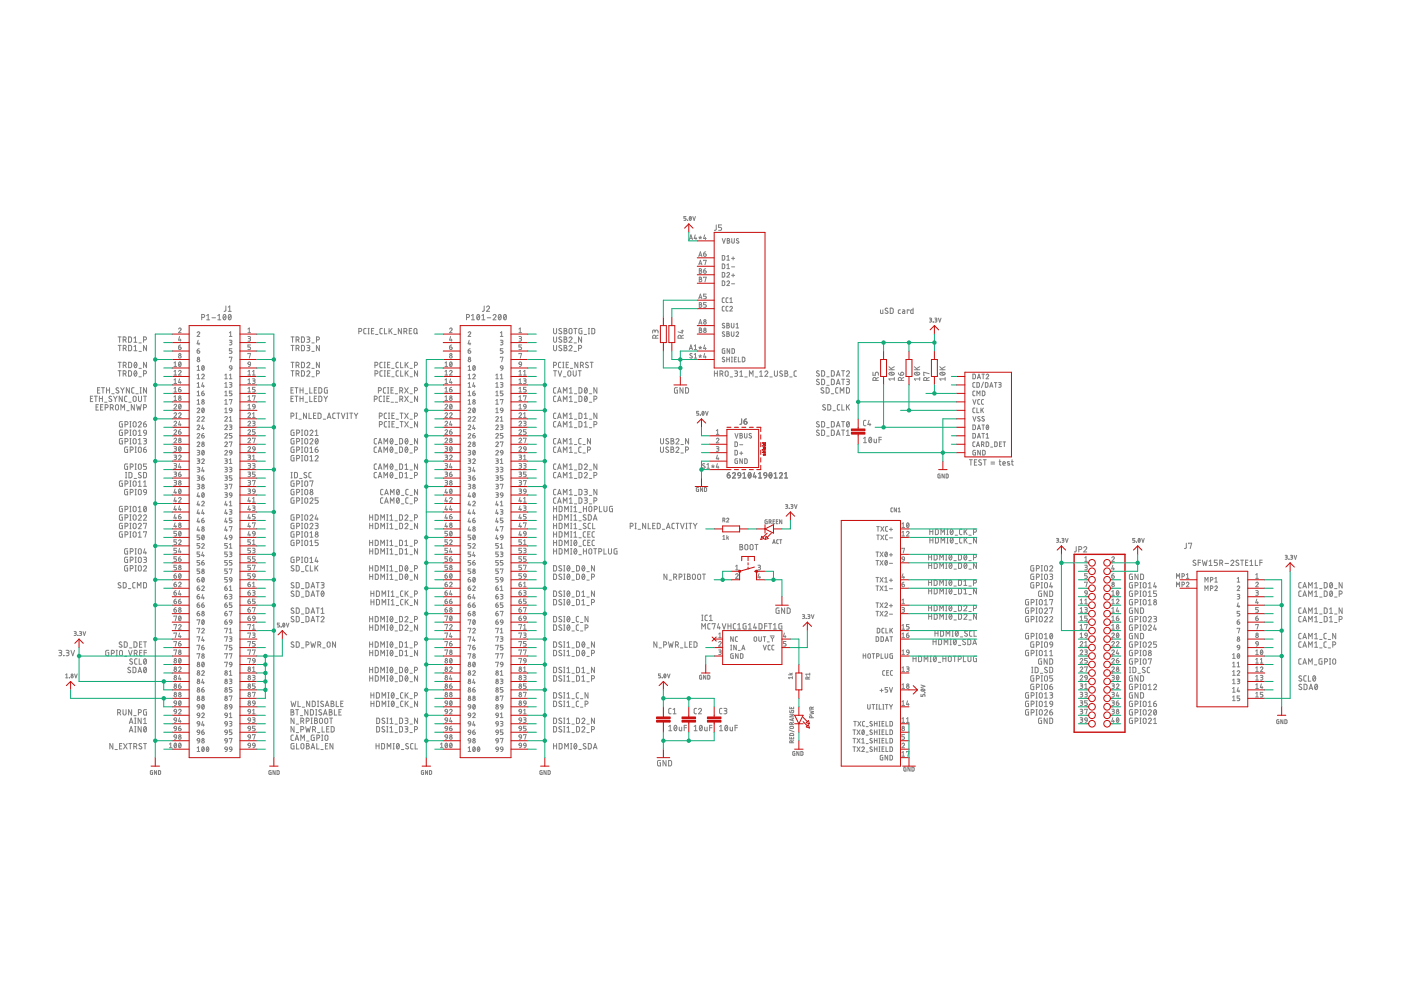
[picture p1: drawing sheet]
<svg xmlns="http://www.w3.org/2000/svg" width="420mm" height="297mm" viewBox="0 0 420 297" stroke-linecap="round" stroke-linejoin="round" font-family="sans-serif">
<g fill="none" stroke="#808080" stroke-width=".3">
<path d="M205.7 64.9h-.6v.5h.5l.1 .3-.1 .3-.5 .1M206.2 66.1h.1M206.7 71.8l.5-1.4 .5 1.4M206.8 65l.1-.1a.54 .54 0 0 1 .4 .6 .54 .54 0 0 1-.5 .5zM206.9 71.4h.7M207.3 65.2l-.5 .6M207.8 64.9l.4 1.2 .4-1.2M208.5 70.4l-.3 1.1h.8M208.7 71.2v.6M209.6 71.1l.4 .1M209.6 76.9l.4-1.4 .5 1.4M209.6 79.4l.4-1.4 .5 1.4"/>
<path d="M209.7 76.5h.7M209.7 79.1h.7M210 70.8v.4M210 71.2l.3 .4M210 71.2l-.3 .4M210.4 71.1l-.4 .1M211 76.1h.5a.39 .39 0 0 1 .3 .4 .39 .39 0 0 1-.4 .4 .39 .39 0 0 1-.4-.4zM211 78.2l.8-.2-.4 1.4M211.3 70.4l-.3 1.1h.8M211.6 71.2v.6M211.6 75.5l-.3 .1-.3 .5M214.8 67.4v1.4l-.6 .2"/>
<path d="M216.4 67.4h-.9v.8h.5a.45 .45 0 0 1 .4 .4 .45 .45 0 0 1-.4 .4h-.5M216.6 76.6l.7 .2v.9l-.2 .3h-.5zM216.6 79.1l.7 .3v.9l-.2 .2h-.5zM216.6 71.5l.5 1.4 .4-1.4M218 76.9l.4-.3v1.4M218 79.4l.4-.3v1.4M218 78h.8M218.1 71.5l.6 .1v.4l-.2 .1a.38 .38 0 0 1 .4 .4 .38 .38 0 0 1-.4 .4h-.4zM218.1 72.1h.4M219.4 77.4h.9M219.4 80h.9M219.5 71.5v1a.38 .38 0 0 0 .3 .4 .38 .38 0 0 0 .4-.4v-1"/>
<path d="M219.9 77v.9M221.5 71.6l-.3-.1-.3 .3 .5 .5a.39 .39 0 0 1 0 .6 .39 .39 0 0 1-.6-.2M53.6 98.6a.38 .38 0 0 1 .5-.3 .38 .38 0 0 1 .1 .7l-.6 .7h.7M59.1 99.8a.38 .38 0 0 1 .6-.4 .38 .38 0 0 1 .1 .7l-.7 .7h.8M60.5 95.1h.4a.44 .44 0 0 0 .5-.4 .44 .44 0 0 0-.5-.4h-.4v1.6M62 94.6l.4-.3v1.6M62 95.9h.9M63.6 95.2h1M65.3 95.9h.9M65.3 94.6l.5-.3v1.6M67.1 94.4l.1-.1a.82 .82 0 0 1 .6 .8 .82 .82 0 0 1-.6 .7l-.3-.4zM67.7 94.6l-.7 .9"/>
<path d="M67.7 91.7v1.4l-.5 .2M68.5 93.3h.8M68.5 92.1l.4-.4v1.6M68.6 94.4l.2-.1a.82 .82 0 0 1 .5 .8 .82 .82 0 0 1-.5 .7l-.3-.4zM68.8 99.8l.4-.4v1.4M69.3 94.6l-.8 .9M74.4 98.6l.4-.3v1.4M74.4 99.7h.7M107.6 99.3h.5a.44 .44 0 0 0 .4-.4 .44 .44 0 0 0-.4-.5h-.5v1.7M109.8 98.4l-.5 .1-.2 .3v1l.7 .3M110.4 98.4h.3M110.6 98.4v1.7"/>
<path d="M111.4 99.2h.5M112.1 98.4h-.7v1.7h.7M114.7 98.4l-.5 .1-.3 .3 .1 1 .7 .3M115.3 98.4v1.7h.7M116.7 98.4v1.7M117 99.1l.6 1M117.6 98.4l-.9 1M120.4 98.4v1.7l-.9-1.7v1.7M121.1 99.3h.5a.44 .44 0 0 0 .4-.4 .44 .44 0 0 0-.4-.5h-.5v1.7M121.7 99.3l.3 .8M122.7 99.2h.6M123.5 98.4h-.8v1.7h.8"/>
<path d="M124.3 98.6h.6l.1 1a.44 .44 0 0 1-.4 .5 .44 .44 0 0 1-.5-.5zM124.9 99.7l.3 .4M134.8 98.6a.38 .38 0 0 1 .6-.3 .38 .38 0 0 1 .1 .7l-.7 .7h.8M139.9 95.1h.5a.44 .44 0 0 0 .4-.4 .44 .44 0 0 0-.4-.4h-.5v1.6M140.4 99.8a.38 .38 0 0 1 .5-.3 .38 .38 0 0 1 .2 .6l-.7 .7h.8M141.4 95.9h.9M141.4 94.6l.5-.3v1.6M143.2 94.4l.1-.1a.81 .81 0 0 1 .6 .8 .81 .81 0 0 1-.6 .7l-.3-.7zM143.8 94.6l-.8 .9M144.5 95.9h.9M144.5 94.6l.5-.3v1.6M145.2 91.7v1.4l-.5 .2"/>
<path d="M145.9 92.1a.45 .45 0 0 1 .6-.4 .45 .45 0 0 1 .2 .7l-.8 .9h.9M146.1 95.2h1.1M147.9 94.6a.44 .44 0 0 1 .6-.3 .44 .44 0 0 1 .1 .7l-.7 .9h.9M149.6 94.4l.1-.1a.81 .81 0 0 1 .6 .8 .81 .81 0 0 1-.6 .7l-.3-.7zM150.1 99.8l.4-.4v1.4M150.2 94.6l-.7 .9M151.2 94.4l.1-.1a.81 .81 0 0 1 .6 .8 .81 .81 0 0 1-.6 .7l-.3-.7zM151.8 94.6l-.7 .9M155.6 99.7h.8M155.6 98.6l.4-.3v1.4M166 98.4v1.2a.46 .46 0 0 0 .5 .5 .46 .46 0 0 0 .4-.5v-1.2M168.4 98.6a.41 .41 0 0 0-.6-.1 .41 .41 0 0 0-.1 .5l.6 .4a.45 .45 0 0 1-.1 .7 .45 .45 0 0 1-.6-.3"/>
<path d="M169.2 98.4h.4a.36 .36 0 0 1 .4 .4 .36 .36 0 0 1-.4 .4 .44 .44 0 0 1 .5 .4 .44 .44 0 0 1-.5 .5h-.4zM169.2 99.2h.4M170.8 98.6h.6l.2 1a.46 .46 0 0 1-.5 .5 .46 .46 0 0 1-.5-.5zM172.1 98.4h.9M172.6 98.4v1.7M174.5 98.4l-.8 .3-.1 1 .2 .3 .7 .1v-.9h-.3M176.4 98.4h.4M176.6 98.4v1.7M177.5 98.4l.6 .1 .3 .2v1.1l-.3 .2-.6 .1zM196.4 99.4a.46 .46 0 0 1 .5-.5 .46 .46 0 0 1 .5 .5v.4M196.4 99.6v-.3a.36 .36 0 0 0-.3-.4 .36 .36 0 0 0-.4 .4v.5M204.3 99.2h.7"/>
<path d="M204.6 98.9v.9l-1.3-.3M209.6 89.6l.4-1.4 .5 1.4M209.6 97.2l.4-1.4 .5 1.4M209.7 89.2h.7M209.7 96.8h.7M209.7 98.3l.6 .1 .1 .3-.3 .3a.38 .38 0 0 1 .4 .3 .38 .38 0 0 1-.4 .4h-.4zM209.7 90.7l.6 .1 .1 .3-.3 .2a.38 .38 0 0 1 .4 .4 .38 .38 0 0 1-.4 .4h-.4zM209.7 80.5l.6 .2 .1 .2-.3 .3a.38 .38 0 0 1 .4 .4 .38 .38 0 0 1-.4 .3h-.4zM209.7 83.1l.6 .1 .1 .3-.3 .2a.38 .38 0 0 1 .4 .4 .38 .38 0 0 1-.4 .4h-.4zM209.7 99h.4M209.7 91.3h.4M209.7 81.2h.4"/>
<path d="M209.7 83.7h.4M211 81.2h.5a.39 .39 0 0 1 .3 .4 .39 .39 0 0 1-.4 .3 .39 .39 0 0 1-.4-.3zM211 83.2v-.1h.8l-.4 1.4M211.6 80.5l-.3 .2-.3 .5M211.8 88.2h-.8v.6h.5a.39 .39 0 0 1 .3 .4 .39 .39 0 0 1-.3 .4h-.5M211.8 90.7h-.8v.6h.5a.39 .39 0 0 1 .3 .4 .39 .39 0 0 1-.3 .4h-.5M216.6 81.7l.7 .2v.9l-.2 .2-.5 .1zM216.6 84.2l.7 .3v.9l-.2 .2h-.5zM217.2 89.3h-.4l-.2 .3v.9l.6 .2M217.2 91.8h-.4l-.2 .3v.9l.6 .2M217.3 97l-.2-.1a.33 .33 0 0 0-.4 .1 .33 .33 0 0 0 .1 .5l.4 .2a.35 .35 0 0 1 .1 .6 .35 .35 0 0 1-.6-.1l-.1-.1M217.3 99.5h-.5l-.2 .3 .6 .4a.38 .38 0 0 1 0 .7 .38 .38 0 0 1-.6-.3"/>
<path d="M218 96.9l.6 .1 .1 .3-.3 .2a.39 .39 0 0 1 .4 .4 .39 .39 0 0 1-.4 .4h-.4zM218 99.4l.6 .2 .1 .2-.3 .3a.39 .39 0 0 1 .4 .3 .39 .39 0 0 1-.4 .4h-.4zM218 97.5h.4M218 82a.39 .39 0 0 1 .5-.3 .39 .39 0 0 1 .2 .6l-.7 .8h.8M218 84.5a.39 .39 0 0 1 .6-.3 .39 .39 0 0 1 .1 .6l-.7 .8h.8M218 80.5h.8M218.4 89.3h-.5l-.2 .3 .1 .9 .6 .2M218.4 91.8h-.5l-.2 .3 .1 .9 .6 .2M218.9 92.1a.38 .38 0 0 1 .5-.3 .38 .38 0 0 1 .1 .6l-.6 .8h.7M218.9 89.6l.4-.3v1.4M218.9 90.7h.7M219.3 96.9v1a.39 .39 0 0 0 .4 .4 .39 .39 0 0 0 .4-.4v-1"/>
<path d="M219.3 99.4v1.1a.39 .39 0 0 0 .4 .3 .39 .39 0 0 0 .4-.3v-1.1M219.4 82.5h.9M219.4 85.1h.9M219.9 82.1v.9M220.7 99.8a.38 .38 0 0 1 .6-.3 .38 .38 0 0 1 .1 .6l-.7 .7h.8M220.7 98.3h.8M220.7 97.2l.4-.3v1.4M264.1 92.9l.1 1.1h.6v-1.1M266.2 92.5a.42 .42 0 0 0-.5-.1 .42 .42 0 0 0-.2 .5l.6 .4a.45 .45 0 0 1 0 .7 .45 .45 0 0 1-.7-.3M267 92.4h.6l.2 .2 .1 .9-.3 .4-.6 .1zM270 92.9h-.4l-.2 .3 .1 .7 .5 .1M270.7 92.9h.5l.1 .3v.8l-.5-.1-.1-.4 .6-.2"/>
<path d="M272.6 93.1v-.2h-.5v1.1M273.8 92.4v1.6h-.5l-.1-1 .6-.1M278.7 95.4l.7 .2-.1 .3h-.4M279.1 95.9l.3 .2-.1 .3-.6 .1M279.8 96.5h.1M280.4 95.4l.5 .1-.2 .4M280.5 95.9h.2M280.7 95.9l.3 .4-.6 .2M281.4 95.4l.4 1.1 .4-1.1M27.1 119.5h.5M27.8 118.7h-.7v1.7h.7M28.3 118.7h.9"/>
<path d="M28.7 118.7v1.7M29.3 116.9h.5M29.8 119.5h.9M29.8 118.7v1.7M30 116.2h-.7v1.6h.7M30.4 116.2h.9M30.7 118.7v1.7M30.9 116.2v1.6M31.9 116.9h1M31.9 116.2v1.6M32.9 116.2v1.6M33.4 118.9l-.1-.1a.38 .38 0 0 0-.6 .1 .38 .38 0 0 0 .2 .5l.5 .3a.41 .41 0 0 1 0 .6 .41 .41 0 0 1-.6 0l-.2-.2"/>
<path d="M33.5 118h.7M34.1 118.7l.5 .8M34.6 119.5v.9M35.1 118.7l-.5 .8M35.4 101h.9M35.4 111.1h.9M35.4 103.5h.9M35.4 108.6h.9M35.6 116.4l-.2-.2a.38 .38 0 0 0-.5 .2 .38 .38 0 0 0 .1 .5l.5 .3a.4 .4 0 0 1 .1 .6 .4 .4 0 0 1-.7-.1l-.1-.1M35.9 101v1.6M35.9 111.1v1.7M35.9 103.5v1.6"/>
<path d="M35.9 108.6v1.6M36.2 116.2l.5 .8M36.7 118.7v1.7l-.9-1.7v1.7M36.7 117v.8M36.9 101.9h.5a.44 .44 0 0 0 .4-.5 .44 .44 0 0 0-.4-.4h-.5v1.6M36.9 112h.5a.46 .46 0 0 0 .4-.4 .46 .46 0 0 0-.4-.5h-.5v1.7M37 104.4h.4a.44 .44 0 0 0 .5-.4 .44 .44 0 0 0-.5-.5h-.4v1.6M37 109.5h.4a.46 .46 0 0 0 .5-.5 .46 .46 0 0 0-.5-.4h-.4v1.6M37.3 116.2l-.6 .8M37.5 101.9l.3 .7M37.5 112l.3 .8M37.5 104.4l.4 .7"/>
<path d="M37.5 109.5l.4 .7M38.1 118.7l-.5 .1-.2 .3v1.1l.7 .2M38.5 101h.7l.2 .3 .1 .9-.3 .4h-.7zM38.5 111.1l.7 .1 .2 .2 .1 .9-.3 .4-.7 .1zM38.6 103.5h.6l.2 .3 .1 .9-.3 .4h-.6zM38.6 108.6h.6l.2 .3 .1 .9-.3 .4h-.6zM38.8 116.2v1.6l-.9-1.6v1.6M40 118.9l.4-.2 .4 .3v.9a.46 .46 0 0 1-.4 .5 .46 .46 0 0 1-.5-.5zM40.2 102.6h.9M40.2 101.3l.4-.3v1.6M40.2 105.1h.9M40.2 103.9l.4-.4v1.6"/>
<path d="M40.2 116.2h-.5l-.2 .4v1l.7 .2M40.4 111.3l.1-.1a.81 .81 0 0 1 .6 .8 .81 .81 0 0 1-.6 .7l-.3-.7zM40.4 108.7l.1-.1a.81 .81 0 0 1 .6 .8 .81 .81 0 0 1-.6 .8l-.3-.8zM40.7 118h.8M41 111.5l-.7 .9M41 109l-.7 .9M41.5 118.7v1.2a.46 .46 0 0 0 .5 .5 .46 .46 0 0 0 .4-.5v-1.2M41.7 102.8h.7M41.7 112.9h.7M41.7 105.3h.7M41.7 110.4h.7M42 117.8h.4"/>
<path d="M42 116.2h.4M42.2 116.2v1.6M43.1 101.9h.4a.44 .44 0 0 0 .4-.5 .44 .44 0 0 0-.4-.4h-.4v1.6M43.1 112h.4a.46 .46 0 0 0 .4-.4 .46 .46 0 0 0-.4-.5h-.4v1.7M43.1 118.7h.8M43.5 118.7v1.7M43.9 103.5v1.6l-.8-1.6v1.6M43.9 108.6v1.6l-.8-1.6v1.6M43.9 116.2v1.6l-.8-1.6v1.6M52.2 108.8l.4-.3v1.4M52.2 111.3l.4-.3v1.4M52.2 113.9l.4-.3v1.4"/>
<path d="M52.2 116.4l.4-.3v1.4M52.2 119l.4-.4v1.4M52.2 109.9h.8M52.2 112.4h.8M52.2 115h.8M52.2 117.5h.8M53.6 104h.4a.39 .39 0 0 1 .3 .4 .39 .39 0 0 1-.4 .4 .39 .39 0 0 1-.3-.4zM53.6 111.3a.38 .38 0 0 1 .5-.3 .38 .38 0 0 1 .1 .6l-.6 .8h.7M53.6 116.7h.4a.39 .39 0 0 1 .3 .4 .39 .39 0 0 1-.4 .4 .39 .39 0 0 1-.3-.4zM53.7 108.6l.1-.1a.71 .71 0 0 1 .5 .7 .71 .71 0 0 1-.5 .7l-.2-.7zM53.8 100.9l-.2 1h.7M53.8 113.6l-.2 1h.7"/>
<path d="M54.1 101.6v.7M54.1 114.3v.7M54.2 103.4l-.5 .3-.1 .3M54.2 116.1l-.5 .3-.1 .3M54.3 108.8l-.7 .8M59.1 105.1h.5a.4 .4 0 0 1 .3 .5 .4 .4 0 0 1-.4 .3 .4 .4 0 0 1-.4-.4zM59.1 109.9l.4-.3v1.4M59.1 112.4l.4-.3v1.4M59.1 115l.4-.3v1.4M59.1 117.5l.4-.3v1.4M59.1 111h.8M59.1 113.5h.8"/>
<path d="M59.1 116.1h.8M59.1 118.6h.8M59.4 102l-.3 1.1h.8M59.7 102.8v.6M59.8 104.5l-.4 .1-.3 .5M60.5 112.4a.38 .38 0 0 1 .5-.2 .38 .38 0 0 1 .2 .6l-.7 .7h.8M60.5 117.8h.5a.39 .39 0 0 1 .3 .5 .39 .39 0 0 1-.4 .3 .39 .39 0 0 1-.4-.4zM60.7 109.7l.1-.1a.71 .71 0 0 1 .5 .7 .71 .71 0 0 1-.5 .7l-.3-.7zM60.8 114.7l-.3 1.1h.8M61 115.4v.7M61.1 117.2l-.4 .1-.2 .5M61.2 109.9l-.6 .8"/>
<path d="M67.4 112.4l.4-.3v1.4M67.4 115l.4-.3v1.4M67.4 117.5l.4-.3v1.4M67.4 113.5h.8M67.4 116.1h.8M67.4 118.6h.8M68.8 102h.6l.2 .2-.2 .4h-.5M68.8 114.7h.6l.2 .2-.2 .4h-.5M68.8 112.4l.4-.3v1.4M68.8 100.8h.8M68.8 107.2l.8-.1-.4 1.4M68.8 119.9l.8-.1-.4 1.4"/>
<path d="M68.8 113.5h.8M68.9 109.7h.5l.2 .7-.7-.1zM69.2 102.6a.39 .39 0 0 1 .4 .4 .39 .39 0 0 1-.4 .4h-.4M69.2 115.3a.39 .39 0 0 1 .4 .4 .39 .39 0 0 1-.4 .4h-.4M69.6 104.5h-.8v.6h.5a.4 .4 0 0 1 .3 .4 .4 .4 0 0 1-.3 .4h-.5M69.6 110.4l-.2 .3-.5 .3M69.6 117.2h-.8v.6h.5a.4 .4 0 0 1 .3 .4 .4 .4 0 0 1-.3 .4h-.5M74.4 100.9l.7 .2-.1 .4h-.5M74.4 111.3l.4-.3v1.4M74.4 113.9l.4-.3v1.4M74.4 116.4l.4-.3v1.4M74.4 119l.4-.4v1.4"/>
<path d="M74.4 106.1l.7-.2-.3 1.4M74.4 112.4h.7M74.4 115h.7M74.4 117.5h.7M74.5 108.6h.5l.1 .7-.7-.2zM74.8 101.5a.38 .38 0 0 1 .3 .4 .38 .38 0 0 1-.3 .4h-.4M75.1 103.4h-.7v.6h.4a.4 .4 0 0 1 .3 .4 .4 .4 0 0 1-.3 .4h-.4M75.1 109.3l-.1 .3-.5 .3M75.7 113.6h.6l.2 .2-.2 .4h-.4M75.7 112.4h.8M75.7 111.3l.4-.3v1.4M75.7 118.8l.8-.2-.4 1.4"/>
<path d="M76.1 114.2a.39 .39 0 0 1 .4 .4 .39 .39 0 0 1-.4 .4h-.4M76.5 116.1h-.8v.6h.5a.4 .4 0 0 1 .3 .4 .4 .4 0 0 1-.3 .4h-.5M87.3 116.9h.5M87.3 101h.9M87.3 103.5h.9M87.3 108.6h.9M87.3 111.1h.9M87.3 119.5h.5M87.7 101v1.6M87.7 103.5v1.6M87.7 108.6v1.6M87.7 111.1v1.7"/>
<path d="M88 116.2h-.7v1.6h.7M88 118.7h-.7v1.7h.7M88.5 116.2h.9M88.5 118.7h.9M88.8 101.9h.5a.44 .44 0 0 0 .4-.5 .44 .44 0 0 0-.4-.4h-.5v1.6M88.8 104.4h.5a.44 .44 0 0 0 .4-.4 .44 .44 0 0 0-.4-.5h-.5v1.6M88.8 109.5h.5a.46 .46 0 0 0 .4-.5 .46 .46 0 0 0-.4-.4h-.5v1.6M88.8 112h.5a.46 .46 0 0 0 .4-.4 .46 .46 0 0 0-.4-.5h-.5v1.7M88.9 116.2v1.6M88.9 118.7v1.7M89.3 101.9l.4 .7M89.3 104.4l.4 .7"/>
<path d="M89.3 109.5l.4 .7M89.3 112l.4 .8M90 116.9h.9M90 116.2v1.6M90 118.7v1.7M90 119.5h.9M90.4 101h.6l.3 .3v.9l-.3 .4h-.6zM90.4 103.5h.6l.3 .3v.9l-.3 .4h-.6zM90.4 108.6h.6l.3 .3v.9l-.3 .4h-.6zM90.4 111.1l.6 .1 .3 .2v.9l-.3 .4-.6 .1zM90.9 116.2v1.6M90.9 118.7v1.7"/>
<path d="M91.5 118h.8M92 101h.6a.36 .36 0 0 1 .3 .3 .36 .36 0 0 1-.3 .4h-.4M92 103.5h.6a.36 .36 0 0 1 .3 .4 .36 .36 0 0 1-.3 .3h-.4M92 109a.45 .45 0 0 1 .6-.4 .45 .45 0 0 1 .2 .7l-.8 .9h.9M92 111.5a.45 .45 0 0 1 .7-.3 .45 .45 0 0 1 .1 .7l-.8 .9h.9M92.5 101.7a.44 .44 0 0 1 .4 .5 .44 .44 0 0 1-.4 .4h-.5M92.5 104.2a.44 .44 0 0 1 .4 .5 .44 .44 0 0 1-.4 .4h-.5M92.9 116.2v1.6h.7M92.9 118.7v1.7h.7M93.5 102.8h.7M93.5 105.3h.7M93.5 110.4h.7"/>
<path d="M93.5 112.9h.7M94.3 116.9h.5M94.3 119.5h.5M94.9 101.9h.5a.44 .44 0 0 0 .4-.5 .44 .44 0 0 0-.4-.4h-.5v1.6M94.9 112h.5a.46 .46 0 0 0 .4-.4 .46 .46 0 0 0-.4-.5h-.5v1.7M95 116.2h-.7v1.6h.7M95 118.7h-.7v1.7h.7M95.6 116.2h.6l.3 .3v.9l-.3 .4h-.6zM95.6 118.7l.6 .1 .3 .2v.9l-.3 .4-.6 .1zM95.8 103.5v1.6l-.9-1.6v1.6M95.8 108.6v1.6l-.9-1.6v1.6M97.1 118.7l.6 .8"/>
<path d="M97.7 119.5v.9M98.2 116.2l-.9 .2v1.1l.2 .3h.7v-.9h-.3M98.2 118.7l-.5 .8M110.4 100.1h.3M112.2 119.7h.5a.46 .46 0 0 0 .5-.5 .46 .46 0 0 0-.5-.5h-.5v1.7M112.4 109.5h.5a.46 .46 0 0 0 .4-.5 .46 .46 0 0 0-.4-.4h-.5v1.6M112.5 112h.4a.46 .46 0 0 0 .5-.4 .46 .46 0 0 0-.5-.5h-.4v1.7M112.6 100.2h.7M113.5 117.1h.4a.46 .46 0 0 0 .5-.4 .46 .46 0 0 0-.5-.5h-.4v1.6M114.5 118.7l-.5 .1-.3 .3 .1 1.1 .7 .2M114.6 108.6l-.6 .1-.1 .3 .1 1 .6 .2M114.7 111.1l-.5 .1-.3 .3 .1 1 .7 .3"/>
<path d="M115 118.7h.4M115.2 108.6h.3M115.2 110.2h.3M115.2 118.7v1.7M115.2 112.8h.4M115.2 111.1h.4M115.4 108.6v1.6M115.4 111.1v1.7M115.7 116.2h-.5l-.2 .4v1l.7 .2M116 119.5h.6M116.2 117.8h.4M116.2 116.2h.4"/>
<path d="M116.2 109.3h.6M116.2 111.9h.6M116.4 116.2v1.6M116.8 118.7h-.8v1.7h.8M116.9 108.6h-.7v1.6h.7M117 111.1h-.8v1.7h.8M117.3 116.9h.5M117.5 110.4h.7M117.5 112.9h.7M118 116.2h-.7v1.6h.7M118.1 100.2h.7M118.5 118h.7"/>
<path d="M119.5 108.6l-.6 .1-.1 .3v1l.7 .2M119.5 111.1l-.5 .1-.2 .3v1l.7 .3M119.9 117.1h.4a.46 .46 0 0 0 .5-.4 .46 .46 0 0 0-.5-.5h-.4v1.6M119.9 119.7h.5a.46 .46 0 0 0 .4-.5 .46 .46 0 0 0-.4-.5h-.5v1.7M120.1 108.6v1.6h.8M120.2 111.1v1.7h.7M120.4 117.1l.4 .7M120.4 119.7l.4 .7M121.3 116.2l1.1 1.6M121.4 118.7l1 1.7M121.5 108.6v1.6M121.5 111.1v1.7"/>
<path d="M121.9 109.2l.5 1M121.9 111.8l.5 1M122.4 108.6l-.9 1M122.4 111.1l-.9 1M122.4 116.2l-1.1 1.6M122.4 118.7l-1 1.7M122.9 110.4h.8M122.9 118h.8M123 112.9h.7M124.3 109.5h.5a.46 .46 0 0 0 .4-.5 .46 .46 0 0 0-.4-.4h-.5v1.6M124.3 117.1h.5a.46 .46 0 0 0 .4-.4 .46 .46 0 0 0-.4-.5h-.5v1.6M125.2 111.1v1.7l-.9-1.7v1.7"/>
<path d="M125.2 118.7v1.7l-.9-1.7v1.7M133.5 109.9h.7M133.5 112.4h.7M133.5 115h.7M133.5 117.5h.7M133.5 108.8l.3-.3v1.4M133.5 111.3l.3-.3v1.4M133.5 113.9l.3-.3v1.4M133.5 116.4l.3-.3v1.4M133.5 119l.3-.4v1.4M134.8 104h.5a.39 .39 0 0 1 .3 .4 .39 .39 0 0 1-.4 .4 .39 .39 0 0 1-.4-.4zM134.8 111.3a.38 .38 0 0 1 .6-.3 .38 .38 0 0 1 .1 .6l-.7 .8h.8"/>
<path d="M134.8 116.7h.5a.39 .39 0 0 1 .3 .4 .39 .39 0 0 1-.4 .4 .39 .39 0 0 1-.4-.4zM135 108.6l.1-.1a.71 .71 0 0 1 .5 .7 .71 .71 0 0 1-.5 .7l-.3-.7zM135.1 100.9l-.3 1h.8M135.1 113.6l-.3 1h.8M135.4 101.6v.7M135.4 114.3v.7M135.4 103.4l-.5 .3-.1 .3M135.4 116.1l-.5 .3-.1 .3M135.5 108.8l-.6 .8M140.4 105.1h.5a.39 .39 0 0 1 .3 .5 .39 .39 0 0 1-.4 .3 .39 .39 0 0 1-.4-.4zM140.4 111h.8M140.4 113.5h.8"/>
<path d="M140.4 116.1h.8M140.4 118.6h.8M140.4 109.9l.4-.3v1.4M140.4 112.4l.4-.3v1.4M140.4 115l.4-.3v1.4M140.4 117.5l.4-.3v1.4M140.7 102l-.3 1.1h.8M140.9 102.8v.6M141 104.5l-.3 .1-.3 .5M141.8 112.4a.38 .38 0 0 1 .5-.2 .38 .38 0 0 1 .1 .6l-.6 .7h.7M141.8 117.8h.4a.39 .39 0 0 1 .3 .5 .39 .39 0 0 1-.4 .3 .39 .39 0 0 1-.3-.4zM141.9 109.7l.1-.1a.71 .71 0 0 1 .5 .7 .71 .71 0 0 1-.5 .7l-.2-.7z"/>
<path d="M142.1 114.7l-.3 1.1h.7M142.3 115.4v.7M142.4 117.2l-.4 .1-.2 .5M142.5 109.9l-.7 .8M148.7 113.5h.8M148.7 116.1h.8M148.7 118.6h.8M148.7 112.4l.4-.3v1.4M148.7 115l.4-.3v1.4M148.7 117.5l.4-.3v1.4M150.1 102h.6l.1 .2-.1 .4h-.5M150.1 114.7h.6l.1 .2-.1 .4h-.5"/>
<path d="M150.1 100.8h.7M150.1 107.2l.7-.1-.3 1.4M150.1 113.5h.7M150.1 119.9l.7-.1-.3 1.4M150.1 112.4l.4-.3v1.4M150.2 109.7h.5l.1 .7-.6-.1zM150.5 102.6a.39 .39 0 0 1 .3 .4 .39 .39 0 0 1-.3 .4h-.4M150.5 115.3a.39 .39 0 0 1 .3 .4 .39 .39 0 0 1-.3 .4h-.4M150.8 104.5h-.7v.6h.4a.4 .4 0 0 1 .3 .4 .4 .4 0 0 1-.3 .4h-.4M150.8 110.4l-.1 .3-.5 .3M150.8 117.2h-.7v.6h.4a.4 .4 0 0 1 .3 .4 .4 .4 0 0 1-.3 .4h-.4M155.6 100.9l.8 .2-.2 .4h-.4"/>
<path d="M155.6 106.1l.8-.2-.4 1.4M155.6 112.4h.8M155.6 115h.8M155.6 117.5h.8M155.6 111.3l.4-.3v1.4M155.6 113.9l.4-.3v1.4M155.6 116.4l.4-.3v1.4M155.6 119l.4-.4v1.4M155.7 108.6h.6l.1 .7-.7-.1zM156 101.5a.38 .38 0 0 1 .4 .4 .38 .38 0 0 1-.4 .4h-.4M156.4 103.4h-.8v.6h.5a.4 .4 0 0 1 .3 .4 .4 .4 0 0 1-.3 .4h-.5M156.4 109.3l-.1 .3-.5 .3"/>
<path d="M157 113.6h.6l.2 .2-.2 .4h-.4M157 112.4h.8M157 118.8l.8-.2-.4 1.4M157 111.3l.4-.3v1.4M157.4 114.2a.39 .39 0 0 1 .4 .4 .39 .39 0 0 1-.4 .4h-.4M157.8 116.1h-.8v.6h.5a.4 .4 0 0 1 .3 .4 .4 .4 0 0 1-.3 .4h-.5M166 103.5v1.2a.46 .46 0 0 0 .5 .4 .46 .46 0 0 0 .4-.4v-1.2M166 109.5h.5a.46 .46 0 0 0 .4-.5 .46 .46 0 0 0-.4-.4h-.5v1.6M166 101v1.2a.46 .46 0 0 0 .5 .4 .46 .46 0 0 0 .4-.4v-1.2M166 111.1h.9M166.5 111.1v1.7M166.7 116.2h-.5l-.2 .4v1l.7 .2"/>
<path d="M166.7 118.7l-.5 .1-.2 .3v1.1l.7 .2M167.2 117.8l.6-1.6 .5 1.6M167.4 117.4h.8M167.4 120h.8M167.4 111.1l.5 1.7 .6-1.7M168.2 108.6l-.6 .1-.1 .3v1l.7 .2M168.4 103.7a.41 .41 0 0 0-.6-.1 .41 .41 0 0 0-.1 .5l.6 .4a.41 .41 0 0 1 0 .6 .41 .41 0 0 1-.6-.1l-.1-.1M168.4 101.1a.41 .41 0 0 0-.6-.1 .41 .41 0 0 0-.1 .6l.6 .3a.41 .41 0 0 1 0 .6 .41 .41 0 0 1-.6 0l-.1-.1M168.8 108.6h.3M168.8 110.2h.3M169 108.6v1.6M169 117.8v-1.6l.5 .9 .5-.9v1.6"/>
<path d="M169 112.9h.7M169.2 103.5h.4a.36 .36 0 0 1 .4 .4 .36 .36 0 0 1-.4 .3 .44 .44 0 0 1 .5 .5 .44 .44 0 0 1-.5 .4h-.4zM169.2 101h.4a.36 .36 0 0 1 .4 .3 .36 .36 0 0 1-.4 .4 .44 .44 0 0 1 .5 .5 .44 .44 0 0 1-.5 .4h-.4zM169.2 101.7h.4M169.2 104.2h.4M169.8 109.3h.5M170.4 111.3h.6l.2 1a.46 .46 0 0 1-.5 .5 .46 .46 0 0 1-.4-.5zM170.5 108.6h-.7v1.6h.7M170.6 103.9a.44 .44 0 0 1 .7-.4 .44 .44 0 0 1 .1 .7l-.8 .9h1M170.6 101.3a.44 .44 0 0 1 .7-.3 .44 .44 0 0 1 .1 .7l-.8 .9h1M170.8 117.8h.9M170.8 116.6l.4-.4v1.6"/>
<path d="M170.8 119.1l.4-.4v1.7M171 110.4h.7M171.9 111.1v1.2a.46 .46 0 0 0 .4 .5 .46 .46 0 0 0 .5-.5v-1.2M172.1 102.8h.8M172.1 105.3h.8M172.3 118h.7M173.3 108.6v1.6l-.9-1.6v1.6M173.4 111.1h.9M173.5 104.4h.5a.44 .44 0 0 0 .4-.4 .44 .44 0 0 0-.4-.5h-.5v1.6M173.6 116.2h.6l.3 .3v1.1l-.3 .2h-.6zM173.6 118.7l.9 .3v1.1l-.3 .2-.6 .1zM173.9 111.1v1.7"/>
<path d="M174.1 109.5h.4a.46 .46 0 0 0 .5-.5 .46 .46 0 0 0-.5-.4h-.4v1.6M174.4 101v1.6l-.9-1.6v1.6M174.6 109.5l.4 .7M175.2 100.2h.7M175.5 116.3l.1-.1a.81 .81 0 0 1 .5 .8 .81 .81 0 0 1-.5 .8l-.4-.8zM175.5 118.9l.1-.1a.81 .81 0 0 1 .5 .8 .81 .81 0 0 1-.5 .8l-.4-.8zM176 116.6l-.7 .9M176 119.1l-.7 .9M176.4 108.7a.41 .41 0 0 0-.6-.1 .41 .41 0 0 0-.1 .6l.6 .3a.38 .38 0 0 1 .1 .5 .38 .38 0 0 1-.5 .2l-.3-.2M176.4 100.1h.4M176.7 118h.8M177 108.6h.9"/>
<path d="M177.4 108.6v1.6M178.1 119.7h.5a.46 .46 0 0 0 .4-.5 .46 .46 0 0 0-.4-.5h-.5v1.7M179 116.2v1.6l-.9-1.6v1.6M196.6 101.4v-.5a.46 .46 0 0 0-.4-.4 .46 .46 0 0 0-.5 .4v.5h1.7M197.4 100.5l-.8 .3M203.2 116.2l-.9 .2v1.1l.2 .3h.7v-.9h-.3M204.3 101.4v-.5a.46 .46 0 0 0-.5-.4 .46 .46 0 0 0-.5 .4v.5h1.7M204.8 116.2v1.6l-.9-1.6v1.6M205 100.5l-.7 .3M205.6 116.2h.6l.3 .3v.9l-.3 .4h-.6zM206.7 104.8l.5-1.4 .5 1.4M206.9 104.5h.7"/>
<path d="M207.6 106.1a.35 .35 0 0 0-.6-.1 .35 .35 0 0 0 .1 .5l.4 .3a.32 .32 0 0 1 .1 .4 .32 .32 0 0 1-.4 .1l-.3-.2M208.2 104.8h.8M208.2 103.7l.4-.3v1.4M208.2 106.3l.4-.4v1.4M208.2 107.3h.8M209.6 104.1l.4 .1M209.6 106.6l.4 .2M210 103.8v.4M210 106.3v.5M210 104.2l.3 .4M210 104.2l-.3 .4M210 106.8l.3 .3"/>
<path d="M210 106.8l-.3 .3M210.4 104.1l-.4 .1M210.4 106.6l-.4 .2M211.3 103.4l-.3 1.1h.8M211.3 105.9l-.3 1.1h.8M211.6 104.2v.6M211.6 106.7v.6M214.2 111.2v1.6M214.2 111.9h.9M215.1 111.2v1.6M215.9 112.1h.5a.46 .46 0 0 0 .4-.5 .46 .46 0 0 0-.4-.4h-.5v1.6M216.5 112.1l.3 .7"/>
<path d="M217.3 107.2l-.5-.1-.2 .3 .6 .5a.38 .38 0 0 1 0 .6 .38 .38 0 0 1-.6-.2M217.4 104.5l-.8 .2 .2 1.2h.6v-.8h-.3M217.6 111.3h.6l.2 1.1a.46 .46 0 0 1-.5 .4 .46 .46 0 0 1-.4-.4zM218 107.1v1.4M218 107.7h.7M218 100.1h.4M218.7 107.1v1.4M218.8 104.5v1.4l-.7-1.4v1.4M219 113h.7M219.3 107.1h.3M219.3 108.5h.3M219.5 107.1v1.4"/>
<path d="M219.5 104.5l.8 .3v.9l-.3 .2h-.5zM220.2 107.7h.5M220.3 111.2h.5a.37 .37 0 0 1 .4 .3 .37 .37 0 0 1-.4 .4h-.3M220.7 111.9a.44 .44 0 0 1 .5 .5 .44 .44 0 0 1-.5 .4h-.4M220.9 107.1h-.7v1.4h.7M221.4 107.1v1.4h.7M221.9 112.8h.9M221.9 111.5l.4-.3v1.6M222.6 107.1l.8 .2v.8l-.2 .3-.6 .1zM223.4 113h.7M224.7 112.8v-1.6l.6 .9 .5-.9v1.6M226.5 113h.7"/>
<path d="M227.8 112.8h.9M227.8 111.5l.5-.3v1.6M229.4 111.5a.44 .44 0 0 1 .6-.3 .44 .44 0 0 1 .1 .7l-.7 .9h.9M230.9 113h.7M232.2 111.2v1.2a.46 .46 0 0 0 .5 .4 .46 .46 0 0 0 .5-.4v-1.2M234.6 111.3a.41 .41 0 0 0-.6-.1 .41 .41 0 0 0 0 .7l.5 .2a.45 .45 0 0 1 0 .7 .45 .45 0 0 1-.7-.2M235.4 111.2h.5a.37 .37 0 0 1 .3 .3 .37 .37 0 0 1-.3 .4 .44 .44 0 0 1 .4 .5 .44 .44 0 0 1-.4 .4h-.5zM235.4 111.9h.5M236.8 113h.8M238.9 111.2h-.5l-.3 .3 .1 1.1 .7 .2M245.6 113.8a.41 .41 0 0 0-.5-.1 .41 .41 0 0 0-.1 .6l.6 .3a.38 .38 0 0 1 .1 .5 .38 .38 0 0 1-.5 .2l-.4-.2M245.6 111.3a.41 .41 0 0 0-.5-.1 .41 .41 0 0 0-.1 .5l.6 .4a.38 .38 0 0 1 .1 .5 .38 .38 0 0 1-.5 .1l-.4-.2"/>
<path d="M246.4 113.7h.6l.3 .3v.9l-.3 .4h-.6zM246.4 111.1l.6 .1 .3 .2v.9l-.3 .4-.6 .1zM247 116.4l-.4-.2-.4 .4 .7 .6a.38 .38 0 0 1 .1 .5 .38 .38 0 0 1-.5 .1l-.3-.2M247.8 116.2h.6l.2 .3 .1 .9-.3 .4h-.6zM247.9 112.9h.8M247.9 115.5h.8M249.3 118h.7M249.3 113.7h.6l.3 .3v1l-.3 .3h-.6zM249.3 111.1l.6 .1 .3 .2v1.1l-.3 .2-.6 .1zM250.8 115.3l.6-1.6 .5 1.6M250.8 112.8l.6-1.7 .5 1.7M251 112.4h.8"/>
<path d="M251 114.9h.8M251.3 116.2h-.5l-.2 .4v1l.7 .2M252 117.8v-1.6l.5 .9 .6-.9v1.6M252.4 111.1h.9M252.4 113.7h.9M252.8 111.1v1.7M252.8 113.7v1.6M253.9 113.7h.5a.37 .37 0 0 1 .4 .3 .37 .37 0 0 1-.4 .4h-.4M253.9 116.2h.6l.2 .3 .1 .9-.3 .4h-.6zM253.9 111.5a.45 .45 0 0 1 .6-.3 .45 .45 0 0 1 .1 .7l-.7 .9h.9M254.3 114.4a.44 .44 0 0 1 .5 .5 .44 .44 0 0 1-.5 .4h-.4M261.8 111.6v.9h.7v-.6a.46 .46 0 0 1 .5-.3 .46 .46 0 0 1 .4 .3v.6"/>
<path d="M262.7 114v-.4a.46 .46 0 0 0-.5-.5 .46 .46 0 0 0-.4 .5v.4h1.6M263.4 113.1l-.7 .4M266.6 110.8h1.6M266.6 109.9l1 .9M266.7 111.8a.9 .9 0 0 1 1.5 .3 .88 .88 0 0 1-.9 .4 .88 .88 0 0 1-.7-.6zM267 111.7l.8 .7M268.2 113.6h-1.6l.4 .4M268.2 113.1v.9M268.2 109.9l-1 .6M269.4 111.8l.1 .4 .6 .3M270.2 111.7a.47 .47 0 0 1 .8 .1 .47 .47 0 0 1-.4 .7h-.5zM270.3 114v-.4a.46 .46 0 0 0-.4-.5 .46 .46 0 0 0-.5 .5v.4h1.6"/>
<path d="M271 113.1l-.7 .4M274.2 110.8h1.6M274.2 109.9l1 .9M274.3 111.8a.9 .9 0 0 1 1.5 .3 .88 .88 0 0 1-.9 .4 .88 .88 0 0 1-.7-.6zM274.6 111.7l.9 .7M275.8 113.6h-1.6l.4 .4M275.8 113.1v.9M275.8 109.9l-1 .6M277.9 114v-.4a.44 .44 0 0 0-.4-.5 .44 .44 0 0 0-.5 .5v.4h1.7M278.7 112l-1.7-.4v.9h.2M278.7 113.1l-.8 .4M281.8 110.8h1.6"/>
<path d="M281.8 109.9l1 .9M281.9 111.8a.9 .9 0 0 1 1.5 .3 .88 .88 0 0 1-.8 .4 .88 .88 0 0 1-.7-.6zM282.2 111.7l.9 .7M283.4 113.6h-1.6l.4 .4M283.4 113.1v.9M283.4 109.9l-1 .6M291.8 112.1l.7 .3v.9l-.2 .2h-.5zM291.8 119.8l.4 1.4 .5-1.4M292.4 114.7h-.4l-.2 .3v.9l.6 .2M292.4 117.2h-.4l-.2 .3v.9l.6 .2M293 114.7l.7 .2v.9l-.2 .2-.5 .1zM293 118.6v-1.4l.4 .8 .5-.8v1.4"/>
<path d="M293.1 113.5l.5-1.4 .4 1.4M293.2 113.2h.7M293.8 119.8h-.4l-.2 .3v.9l.6 .2M294.5 112.1h.7M294.6 117.2l.7 .3 .1 .7-.3 .4h-.5zM294.9 112.1v1.4M294.9 114.5l-.6 1.7M295 119.8h-.5l-.2 .3 .1 .9 .6 .2M295.5 114.7l.8 .2v.9l-.2 .2-.6 .1zM295.7 112.4a.38 .38 0 0 1 .6-.2 .38 .38 0 0 1 .1 .6l-.7 .7h.8M296.8 116.1l.5-1.4 .5 1.4M297 115.7h.7"/>
<path d="M298.2 114.7h.8M298.6 114.7v1.4M299.5 114.7h.6l.1 .2-.1 .4h-.5M299.9 115.3a.39 .39 0 0 1 .3 .4 .39 .39 0 0 1-.3 .4h-.4M28.8 122h.5M29.5 121.3h-.7v1.6h.7M30.2 122h.5M30.9 121.3h-.7v1.6h.7M31.4 120.6h.7M31.5 122.2h.5a.46 .46 0 0 0 .4-.5 .46 .46 0 0 0-.4-.4h-.5v1.6M33.1 122.2h.4a.46 .46 0 0 0 .5-.5 .46 .46 0 0 0-.5-.4h-.4v1.6M33.6 122.2l.4 .7"/>
<path d="M34.8 121.4h.6l.1 1.1a.46 .46 0 0 1-.4 .4 .46 .46 0 0 1-.5-.4zM36.3 122.9v-1.6l.5 .9 .6-.9v1.6M36.7 126.4l-.9 .2v1l.2 .4h.7v-.9h-.3M36.7 128.9h-.7l-.2 .2v1.1l.2 .3h.7v-.9h-.3M36.7 131.4l-.7 .1-.2 .2v1l.2 .4h.7v-.9h-.3M37.5 127.3h.5a.46 .46 0 0 0 .4-.5 .46 .46 0 0 0-.4-.4h-.5v1.6M37.5 129.8h.5a.46 .46 0 0 0 .4-.4 .46 .46 0 0 0-.4-.5h-.5v1.6M37.5 132.4h.5a.46 .46 0 0 0 .4-.5 .46 .46 0 0 0-.4-.5h-.5v1.7M38 123.1h.7M38.3 134h-.7l-.2 .2v1.1l.2 .3h.7v-.9h-.3M38.3 139.1h-.7l-.2 .2v1l.2 .4h.7v-.9h-.3M38.6 120.6h.7"/>
<path d="M38.9 128h.4M38.9 130.5h.4M38.9 133.1h.4M38.9 126.4h.4M38.9 128.9h.4M38.9 131.4h.4M39.1 134.9h.4a.46 .46 0 0 0 .5-.5 .46 .46 0 0 0-.5-.4h-.4v1.6M39.1 140h.4a.46 .46 0 0 0 .5-.5 .46 .46 0 0 0-.5-.4h-.4v1.6M39.1 126.4v1.6M39.1 128.9v1.6M39.1 131.4v1.7M40 126.5h.7l.1 1.1a.46 .46 0 0 1-.4 .4 .46 .46 0 0 1-.5-.4z"/>
<path d="M40 129h.7l.1 1.1a.46 .46 0 0 1-.4 .4 .46 .46 0 0 1-.5-.4zM40 131.6h.7l.1 1a.46 .46 0 0 1-.4 .5 .46 .46 0 0 1-.5-.5zM40.3 121.3v1.6l-.9-1.6v1.6M40.5 139.1h.4M40.5 135.6h.4M40.5 134h.4M40.7 134v1.6M40.7 139.1v1.6M40.9 121.3l.4 1.6 .4-1.1 .3 1.1 .4-1.6M41.5 126.7a.44 .44 0 0 1 .6-.3 .44 .44 0 0 1 .1 .7l-.7 .9h.9M41.5 130.5h.9M41.5 133.1h.9"/>
<path d="M41.5 129.3l.4-.4v1.6M41.5 131.8l.4-.4v1.7M41.6 134.1h.6l.2 1.1a.44 .44 0 0 1-.5 .4 .44 .44 0 0 1-.4-.4zM41.6 139.2h.6l.2 1a.44 .44 0 0 1-.5 .5 .44 .44 0 0 1-.4-.5zM43.1 122.2h.4a.46 .46 0 0 0 .4-.5 .46 .46 0 0 0-.4-.4h-.4v1.6M43.1 127.1h.5a.45 .45 0 0 1 .4 .5 .45 .45 0 0 1-.5 .4 .45 .45 0 0 1-.4-.4zM43.1 131.4h.5a.36 .36 0 0 1 .3 .4 .36 .36 0 0 1-.3 .4h-.4M43.1 134.7h.5a.45 .45 0 0 1 .4 .5 .45 .45 0 0 1-.5 .4 .45 .45 0 0 1-.4-.4zM43.2 129h.6l.1 .8-.7-.1zM43.5 132.2a.46 .46 0 0 1 .4 .4 .46 .46 0 0 1-.4 .5h-.4M43.8 126.4l-.6 .3-.1 .4M43.8 134l-.6 .3-.1 .4"/>
<path d="M43.9 129.8l-.1 .4-.6 .3M43.9 139.1h-.8v.7h.5a.46 .46 0 0 1 .4 .4 .46 .46 0 0 1-.4 .5h-.5M52.2 121.5a.38 .38 0 0 1 .5-.3 .38 .38 0 0 1 .1 .6l-.6 .8h.8M52.2 124a.38 .38 0 0 1 .5-.3 .38 .38 0 0 1 .1 .6l-.6 .8h.8M52.2 126.6a.38 .38 0 0 1 .5-.3 .38 .38 0 0 1 .1 .6l-.6 .8h.8M52.2 129.1a.38 .38 0 0 1 .5-.3 .38 .38 0 0 1 .1 .6l-.6 .8h.8M52.2 131.6a.38 .38 0 0 1 .5-.3 .38 .38 0 0 1 .1 .7l-.6 .7h.8M52.2 133.9h.6l.1 .2-.1 .4h-.5M52.2 136.4h.6l.1 .3-.1 .3h-.5M52.2 139h.6l.1 .2-.1 .4h-.5M52.2 120h.8M52.6 134.5a.39 .39 0 0 1 .4 .4 .39 .39 0 0 1-.4 .4h-.4"/>
<path d="M52.6 137a.39 .39 0 0 1 .4 .4 .39 .39 0 0 1-.4 .4h-.4M52.6 139.6a.39 .39 0 0 1 .4 .4 .39 .39 0 0 1-.4 .4h-.4M53.6 124a.38 .38 0 0 1 .5-.3 .38 .38 0 0 1 .1 .6l-.6 .8h.7M53.6 129.4h.4a.39 .39 0 0 1 .3 .4 .39 .39 0 0 1-.4 .4 .39 .39 0 0 1-.3-.4zM53.6 136.7a.38 .38 0 0 1 .5-.3 .38 .38 0 0 1 .1 .6l-.6 .8h.7M53.7 121.3l.1-.1a.71 .71 0 0 1 .5 .7 .71 .71 0 0 1-.5 .7l-.2-.7zM53.7 134l.1-.1a.71 .71 0 0 1 .5 .7 .71 .71 0 0 1-.5 .7l-.2-.7zM53.8 126.3l-.2 1h.7M53.8 139l-.2 1h.7M54.1 127v.7M54.1 139.7v.7M54.2 128.8l-.4 .1-.2 .5"/>
<path d="M54.3 121.5l-.7 .8M54.3 134.2l-.7 .8M59.1 122.6a.38 .38 0 0 1 .6-.3 .38 .38 0 0 1 .1 .6l-.7 .8h.8M59.1 125.1a.38 .38 0 0 1 .6-.3 .38 .38 0 0 1 .1 .7l-.7 .7h.8M59.1 127.7a.38 .38 0 0 1 .6-.3 .38 .38 0 0 1 .1 .6l-.7 .8h.8M59.1 130.2a.38 .38 0 0 1 .6-.3 .38 .38 0 0 1 .1 .6l-.7 .8h.8M59.1 132.8a.38 .38 0 0 1 .6-.3 .38 .38 0 0 1 .1 .6l-.7 .8h.8M59.1 135l.8 .2-.2 .4h-.4M59.1 137.5l.8 .3-.2 .3-.4 .1M59.1 120.1l.4-.3v1.4M59.1 121.2h.8M59.5 135.6a.38 .38 0 0 1 .4 .4 .38 .38 0 0 1-.4 .4h-.4"/>
<path d="M59.5 138.2a.38 .38 0 0 1 .4 .3 .38 .38 0 0 1-.4 .4h-.4M60.5 125.1a.38 .38 0 0 1 .5-.2 .38 .38 0 0 1 .2 .6l-.7 .7h.8M60.5 130.5h.5a.39 .39 0 0 1 .3 .5 .39 .39 0 0 1-.4 .3 .39 .39 0 0 1-.4-.4zM60.5 137.8a.38 .38 0 0 1 .5-.2 .38 .38 0 0 1 .2 .6l-.7 .7h.8M60.7 122.4l.1-.1a.71 .71 0 0 1 .5 .7 .71 .71 0 0 1-.5 .7l-.3-.7zM60.7 135.1l.1-.1a.69 .69 0 0 1 .5 .7 .69 .69 0 0 1-.5 .7l-.3-.4zM60.8 127.4l-.3 1.1h.8M61 128.1v.7M61.1 129.9l-.4 .1-.2 .5M61.2 122.6l-.6 .8M61.2 135.3l-.6 .8M67.4 125.1a.38 .38 0 0 1 .6-.3 .38 .38 0 0 1 .1 .7l-.7 .7h.8"/>
<path d="M67.4 127.7a.38 .38 0 0 1 .6-.3 .38 .38 0 0 1 .1 .6l-.7 .8h.8M67.4 130.2a.38 .38 0 0 1 .6-.3 .38 .38 0 0 1 .1 .6l-.7 .8h.8M67.4 132.8a.38 .38 0 0 1 .6-.3 .38 .38 0 0 1 .1 .6l-.7 .8h.8M67.4 135.3a.38 .38 0 0 1 .6-.3 .38 .38 0 0 1 .1 .6l-.7 .8h.8M67.4 137.5l.8 .3-.2 .3-.4 .1M67.4 120.1l.4-.3v1.4M67.4 122.6l.4-.3v1.4M67.4 121.2h.8M67.4 123.7h.8M67.8 138.2a.38 .38 0 0 1 .4 .3 .38 .38 0 0 1-.4 .4h-.4M68.8 127.4h.6l.2 .2-.2 .4h-.5M68.8 125.1l.4-.3v1.4"/>
<path d="M68.8 137.8l.4-.3v1.4M68.8 132.6l.8-.1-.4 1.4M68.8 126.2h.8M68.8 138.9h.8M68.9 122.4h.5l.2 .7-.7-.1zM68.9 135.1h.5l.2 .7-.7-.1zM69.2 128a.39 .39 0 0 1 .4 .4 .39 .39 0 0 1-.4 .4h-.4M69.6 123.1l-.2 .3-.5 .3M69.6 129.9h-.8v.6h.5a.4 .4 0 0 1 .3 .4 .4 .4 0 0 1-.3 .4h-.5M69.6 135.8l-.2 .3-.5 .3M74.4 124a.38 .38 0 0 1 .5-.3 .38 .38 0 0 1 .1 .6l-.6 .8h.7M74.4 126.6a.38 .38 0 0 1 .5-.3 .38 .38 0 0 1 .1 .6l-.6 .8h.7"/>
<path d="M74.4 129.1a.38 .38 0 0 1 .5-.3 .38 .38 0 0 1 .1 .6l-.6 .8h.7M74.4 131.6a.38 .38 0 0 1 .5-.3 .38 .38 0 0 1 .1 .7l-.6 .7h.7M74.4 134.2a.38 .38 0 0 1 .5-.3 .38 .38 0 0 1 .1 .6l-.6 .8h.7M74.4 136.4h.6l.1 .3-.1 .3h-.5M74.4 139h.6l.1 .2-.1 .4h-.5M74.4 121.5l.4-.3v1.4M74.4 120h.7M74.4 122.6h.7M74.8 137a.39 .39 0 0 1 .3 .4 .39 .39 0 0 1-.3 .4h-.4M74.8 139.6a.39 .39 0 0 1 .3 .4 .39 .39 0 0 1-.3 .4h-.4M75.7 126.3h.6l.2 .2-.2 .4h-.4M75.7 139h.6l.2 .2-.2 .4h-.4"/>
<path d="M75.7 137.8h.8M75.7 124l.4-.3v1.4M75.7 136.7l.4-.3v1.4M75.7 131.5l.8-.2-.4 1.4M75.7 125.1h.8M75.8 121.3h.6l.1 .7-.7-.1zM75.8 134h.6l.1 .6h-.7zM76.1 126.9a.39 .39 0 0 1 .4 .4 .39 .39 0 0 1-.4 .4h-.4M76.1 139.6a.39 .39 0 0 1 .4 .4 .39 .39 0 0 1-.4 .4h-.4M76.5 122l-.1 .3-.5 .3M76.5 128.8h-.8v.6h.5a.4 .4 0 0 1 .3 .4 .4 .4 0 0 1-.3 .4h-.5M76.5 134.6l-.1 .4-.5 .3"/>
<path d="M87.3 124.7h.4a.46 .46 0 0 0 .5-.4 .46 .46 0 0 0-.5-.5h-.4v1.7M88.2 128.9h-.7l-.2 .2v1.1l.2 .3h.7v-.9h-.3M88.2 131.4l-.7 .1-.2 .2v1l.2 .4h.7v-.9h-.3M88.2 134h-.7l-.2 .2v1.1l.2 .3h.7v-.9h-.3M88.2 136.5h-.7l-.2 .3v1l.2 .3 .7 .1v-1h-.3M88.7 123.8h.4M88.7 125.5h.4M88.9 123.8v1.7M89 129.8h.4a.46 .46 0 0 0 .5-.4 .46 .46 0 0 0-.5-.5h-.4v1.6M89 132.4h.4a.46 .46 0 0 0 .5-.5 .46 .46 0 0 0-.5-.5h-.4v1.7M89 134.9h.4a.46 .46 0 0 0 .5-.5 .46 .46 0 0 0-.5-.4h-.4v1.6M89 137.4h.4a.46 .46 0 0 0 .5-.4 .46 .46 0 0 0-.5-.5h-.4v1.7"/>
<path d="M89.6 125.6h.8M90.4 130.5h.4M90.4 135.6h.4M90.4 138.2h.4M90.4 134h.4M90.4 133.1h.4M90.4 128.9h.4M90.4 131.4h.4M90.4 136.5h.4M90.6 128.9v1.6M90.6 131.4v1.7M90.6 134v1.6"/>
<path d="M90.6 136.5v1.7M91.5 129h.7l.1 1.1a.44 .44 0 0 1-.5 .4 .44 .44 0 0 1-.4-.4zM91.5 131.6h.7l.1 1a.44 .44 0 0 1-.5 .5 .44 .44 0 0 1-.4-.5zM91.5 134.1h.7l.1 1.1a.44 .44 0 0 1-.5 .4 .44 .44 0 0 1-.4-.4zM91.5 136.7h.7l.1 1a.44 .44 0 0 1-.5 .5 .44 .44 0 0 1-.4-.5zM91.5 120.6h.8M91.9 123.8v1.7l-.9-1.7v1.7M92.7 123.8v1.7h.7M93 129.3a.44 .44 0 0 1 .6-.4 .44 .44 0 0 1 .1 .7l-.7 .9h.9M93 131.8a.44 .44 0 0 1 .6-.3 .44 .44 0 0 1 .1 .7l-.7 .9h.9M93 135.6h.9M93 138.2h.9"/>
<path d="M93 134.3l.4-.3v1.6M93 136.9l.4-.4v1.7M94 124.5h.6M94.5 134.7h.6a.46 .46 0 0 1 .3 .5 .46 .46 0 0 1-.5 .4 .46 .46 0 0 1-.4-.4zM94.5 136.9a.45 .45 0 0 1 .6-.3 .45 .45 0 0 1 .2 .6l-.8 1h.9M94.5 130.5h.9M94.5 129.3l.5-.4v1.6M94.7 131.6l.1-.1a.83 .83 0 0 1 .6 .8 .83 .83 0 0 1-.6 .8l-.3-.8zM94.8 123.8h-.8v1.7h.8M95.2 134l-.5 .3-.2 .4M95.3 131.8l-.7 .9M95.4 123.8l.6 .1 .2 .2 .1 .9-.3 .4-.6 .1z"/>
<path d="M96.9 125.6h.8M98.1 125.5l.6-1.7 .6 1.7M98.3 125.1h.8M100.5 123.8l-.5 .1-.2 .3 .1 1.1 .6 .2M101 123.8h.9M101.5 123.8v1.7M102.4 123.8l.5 1.7 .6-1.7M104 123.8h.4M104 125.5h.4M104.2 123.8v1.7M104.9 123.8h.9M105.3 123.8v1.7"/>
<path d="M106.2 123.8l.6 .8M106.8 124.6v.9M107.3 123.8l-.5 .8M112.9 134h-.5l-.2 .3v1.1l.7 .2M112.9 131.4l-.4 .1-.3 .3v1l.7 .3M112.9 139.1h-.4l-.3 .3v1.1l.7 .2M113.4 135.6l.6-1.6 .5 1.6M113.5 133.1l.5-1.7 .5 1.7M113.6 135.2h.8M113.6 132.7h.8M113.7 124.7h.5a.46 .46 0 0 0 .4-.4 .46 .46 0 0 0-.4-.5h-.5v1.7M113.8 127.3h.4a.46 .46 0 0 0 .5-.5 .46 .46 0 0 0-.5-.4h-.4v1.6"/>
<path d="M115 120.4h.4M115.1 135.6v-1.6l.6 .9 .5-.9v1.6M115.2 133.1v-1.7l.5 1 .5-1v1.7M116 123.8l-.6 .1-.2 .3 .1 1 .7 .3M116 126.4h-.5l-.2 .3v1.1l.7 .2M116.5 123.8h.4M116.5 125.5h.4M116.5 128h.4M116.5 126.4h.4M116.7 123.8v1.7M116.7 126.4v1.6M117.2 134.1l.1-.1a.83 .83 0 0 1 .6 .8 .83 .83 0 0 1-.6 .8l-.4-.8z"/>
<path d="M117.2 131.6l.1-.1a.83 .83 0 0 1 .6 .8 .83 .83 0 0 1-.6 .8l-.3-.8zM117.2 139.2l.1-.1a.81 .81 0 0 1 .6 .8 .81 .81 0 0 1-.6 .8l-.3-.8zM117.3 120.6h.7M117.5 124.5h.6M117.6 127.1h.5M117.8 134.3l-.7 1M117.8 131.8l-.7 .9M117.8 139.4l-.7 .9M118.3 123.8h-.8v1.7h.8M118.3 126.4h-.7v1.6h.7M118.4 135.8h.8M118.5 133.2h.7"/>
<path d="M118.5 120.6h.8M118.8 125.6h.7M118.8 128.2h.7M119.8 134l.9 .3v1l-.3 .3h-.6zM119.8 131.4l.9 .3v1.1l-.2 .2-.7 .1zM119.8 139.1l.9 .2v1.1l-.2 .3h-.7zM120 123.8h.9M120 126.4h.9M120.4 123.8v1.7M120.4 126.4v1.6M121.3 123.8l1.1 1.7M121.4 126.4l1 1.6"/>
<path d="M121.5 139.4l.4-.3v1.6M121.6 134.1l.2-.1a.83 .83 0 0 1 .5 .8 .83 .83 0 0 1-.5 .8l-.4-.8zM121.7 131.6l.1-.1a.83 .83 0 0 1 .6 .8 .83 .83 0 0 1-.6 .8l-.3-.8zM122.2 134.3l-.7 1M122.3 131.8l-.8 .9M122.4 123.8l-1.1 1.7M122.4 126.4l-1 1.6M122.9 135.8h.8M122.9 125.6h.8M123 133.2h.7M123 120.6h.7M123 128.2h.7"/>
<path d="M124.3 124.7h.5a.46 .46 0 0 0 .4-.4 .46 .46 0 0 0-.4-.5h-.5v1.7M124.3 134.9h.5a.46 .46 0 0 0 .4-.5 .46 .46 0 0 0-.4-.4h-.5v1.6M125.2 126.4v1.6l-.9-1.6v1.6M125.2 131.4v1.7l-.9-1.7v1.7M125.2 139.1v1.6l-.9-1.6v1.6M133.5 121.5a.38 .38 0 0 1 .5-.3 .38 .38 0 0 1 .1 .6l-.6 .8h.7M133.5 124a.38 .38 0 0 1 .5-.3 .38 .38 0 0 1 .1 .6l-.6 .8h.7M133.5 126.6a.38 .38 0 0 1 .5-.3 .38 .38 0 0 1 .1 .6l-.6 .8h.7M133.5 129.1a.38 .38 0 0 1 .5-.3 .38 .38 0 0 1 .1 .6l-.6 .8h.7M133.5 131.6a.38 .38 0 0 1 .5-.2 .38 .38 0 0 1 .1 .6l-.6 .7h.7M133.5 133.9h.5l.2 .2-.2 .4h-.4M133.5 136.4h.5l.2 .3-.2 .3h-.4"/>
<path d="M133.5 139h.5l.2 .2-.2 .4h-.4M133.5 120h.7M133.8 134.5a.39 .39 0 0 1 .4 .4 .39 .39 0 0 1-.4 .4h-.3M133.8 137a.39 .39 0 0 1 .4 .4 .39 .39 0 0 1-.4 .4h-.3M133.8 139.6a.39 .39 0 0 1 .4 .4 .39 .39 0 0 1-.4 .4h-.3M134.8 124a.38 .38 0 0 1 .6-.3 .38 .38 0 0 1 .1 .6l-.7 .8h.8M134.8 129.4h.5a.39 .39 0 0 1 .3 .4 .39 .39 0 0 1-.4 .4 .39 .39 0 0 1-.4-.4zM134.8 136.7a.38 .38 0 0 1 .6-.3 .38 .38 0 0 1 .1 .6l-.7 .8h.8M135 121.3l.1-.1a.71 .71 0 0 1 .5 .7 .71 .71 0 0 1-.5 .7l-.3-.7zM135 134l.1-.1a.71 .71 0 0 1 .5 .7 .71 .71 0 0 1-.5 .7l-.3-.7zM135.1 126.3l-.3 1h.8M135.1 139l-.3 1h.8"/>
<path d="M135.4 127v.7M135.4 139.7v.7M135.4 128.8l-.3 .1-.3 .5M135.5 134.2l-.6 .8M135.5 121.5l-.6 .8M140.4 122.6a.38 .38 0 0 1 .5-.3 .38 .38 0 0 1 .2 .6l-.7 .8h.8M140.4 125.1a.38 .38 0 0 1 .5-.2 .38 .38 0 0 1 .2 .6l-.7 .7h.8M140.4 127.7a.38 .38 0 0 1 .5-.3 .38 .38 0 0 1 .2 .6l-.7 .8h.8M140.4 130.2a.38 .38 0 0 1 .5-.3 .38 .38 0 0 1 .2 .6l-.7 .8h.8M140.4 132.8a.38 .38 0 0 1 .5-.3 .38 .38 0 0 1 .2 .6l-.7 .8h.8M140.4 135l.8 .2-.2 .4h-.5M140.4 137.5l.8 .3-.2 .3-.5 .1"/>
<path d="M140.4 121.2h.8M140.4 120.1l.4-.3v1.4M140.8 135.6a.38 .38 0 0 1 .4 .4 .38 .38 0 0 1-.4 .4h-.4M140.8 138.2a.38 .38 0 0 1 .4 .3 .38 .38 0 0 1-.4 .4h-.4M141.8 125.1a.38 .38 0 0 1 .5-.2 .38 .38 0 0 1 .1 .6l-.6 .7h.7M141.8 130.5h.4a.39 .39 0 0 1 .3 .5 .39 .39 0 0 1-.4 .3 .39 .39 0 0 1-.3-.4zM141.8 137.8a.38 .38 0 0 1 .5-.2 .38 .38 0 0 1 .1 .6l-.6 .7h.7M141.9 122.4l.1-.1a.71 .71 0 0 1 .5 .7 .71 .71 0 0 1-.5 .7l-.2-.7zM141.9 135.1l.1-.1a.69 .69 0 0 1 .5 .7 .69 .69 0 0 1-.5 .7l-.2-.7zM142.1 127.4l-.3 1.1h.7M142.3 128.1v.7M142.4 129.9l-.4 .1-.2 .5"/>
<path d="M142.5 122.6l-.7 .8M142.5 135.3l-.7 .8M148.7 125.1a.38 .38 0 0 1 .5-.2 .38 .38 0 0 1 .2 .6l-.7 .7h.8M148.7 127.7a.38 .38 0 0 1 .5-.3 .38 .38 0 0 1 .2 .6l-.7 .8h.8M148.7 130.2a.38 .38 0 0 1 .5-.3 .38 .38 0 0 1 .2 .6l-.7 .8h.8M148.7 132.8a.38 .38 0 0 1 .5-.3 .38 .38 0 0 1 .2 .6l-.7 .8h.8M148.7 135.3a.38 .38 0 0 1 .5-.3 .38 .38 0 0 1 .2 .6l-.7 .8h.8M148.7 137.5l.8 .3-.2 .3-.5 .1M148.7 121.2h.8M148.7 123.7h.8M148.7 120.1l.4-.3v1.4M148.7 122.6l.4-.3v1.4"/>
<path d="M149.1 138.2a.38 .38 0 0 1 .4 .3 .38 .38 0 0 1-.4 .4h-.4M150.1 127.4h.6l.1 .2-.1 .4h-.5M150.1 126.2h.7M150.1 132.6l.7-.1-.3 1.4M150.1 138.9h.7M150.1 125.1l.4-.3v1.4M150.1 137.8l.4-.3v1.4M150.2 122.4h.5l.1 .7-.6-.1zM150.2 135.1h.5l.1 .7-.6-.1zM150.5 128a.39 .39 0 0 1 .3 .4 .39 .39 0 0 1-.3 .4h-.4M150.8 123.1l-.1 .3-.5 .3M150.8 129.9h-.7v.6h.4a.4 .4 0 0 1 .3 .4 .4 .4 0 0 1-.3 .4h-.4"/>
<path d="M150.8 135.8l-.1 .3-.5 .3M155.6 124a.38 .38 0 0 1 .6-.3 .38 .38 0 0 1 .1 .6l-.7 .8h.8M155.6 126.6a.38 .38 0 0 1 .6-.3 .38 .38 0 0 1 .1 .6l-.7 .8h.8M155.6 129.1a.38 .38 0 0 1 .6-.3 .38 .38 0 0 1 .1 .6l-.7 .8h.8M155.6 131.6a.38 .38 0 0 1 .6-.2 .38 .38 0 0 1 .1 .6l-.7 .7h.8M155.6 134.2a.38 .38 0 0 1 .6-.3 .38 .38 0 0 1 .1 .6l-.7 .8h.8M155.6 136.4h.6l.2 .3-.2 .3h-.4M155.6 139h.6l.2 .2-.2 .4h-.4M155.6 120h.8M155.6 122.6h.8M155.6 121.5l.4-.3v1.4M156 137a.39 .39 0 0 1 .4 .4 .39 .39 0 0 1-.4 .4h-.4"/>
<path d="M156 139.6a.39 .39 0 0 1 .4 .4 .39 .39 0 0 1-.4 .4h-.4M157 126.3h.6l.2 .2-.2 .4h-.4M157 139h.6l.2 .2-.2 .4h-.4M157 137.8h.8M157 125.1h.8M157 131.5l.8-.2-.4 1.4M157 124l.4-.3v1.4M157 136.7l.4-.3v1.4M157.1 121.3h.6l.1 .7-.7-.1zM157.1 134h.6l.1 .6h-.7zM157.4 126.9a.39 .39 0 0 1 .4 .4 .39 .39 0 0 1-.4 .4h-.4M157.4 139.6a.39 .39 0 0 1 .4 .4 .39 .39 0 0 1-.4 .4h-.4"/>
<path d="M157.8 122l-.1 .3-.5 .3M157.8 128.8h-.8v.6h.5a.4 .4 0 0 1 .3 .4 .4 .4 0 0 1-.3 .4h-.5M157.8 134.6l-.1 .4-.5 .3M166.7 123.8l-.5 .1-.2 .3v1l.7 .3M166.7 126.4h-.5l-.2 .3v1.1l.7 .2M166.7 131.4l-.5 .1-.2 .3v1l.7 .3M166.7 134h-.5l-.2 .3v1.1l.7 .2M166.7 139.1h-.5l-.2 .3v1.1l.7 .2M167.2 120.4l.6-1.7 .5 1.7M167.2 125.5l.6-1.7 .5 1.7M167.2 128l.6-1.6 .5 1.6M167.2 133.1l.6-1.7 .5 1.7"/>
<path d="M167.2 135.6l.6-1.6 .5 1.6M167.4 132.7h.8M167.4 127.6h.8M167.4 125.1h.8M167.4 135.2h.8M169 120.4v-1.7l.5 1 .5-1v1.7M169 125.5v-1.7l.5 .9 .5-.9v1.7M169 128v-1.6l.5 .9 .5-.9v1.6M169 133.1v-1.7l.5 1 .5-1v1.7M169 135.6v-1.6l.5 .9 .5-.9v1.6M170.8 128h.9M170.8 135.6h.9"/>
<path d="M170.8 133.1h.9M170.8 120.4h.9M170.8 124.2l.4-.4v1.7M170.8 126.7l.4-.3v1.6M170.8 131.8l.4-.4v1.7M170.8 134.3l.4-.3v1.6M170.8 139.4l.4-.3v1.6M170.8 125.5h.9M172.3 135.8h.7M172.3 133.2h.7M172.3 120.6h.7M172.3 128.2h.7"/>
<path d="M172.3 125.6h.7M173.6 123.8l.9 .3v1.1l-.3 .2-.6 .1zM173.6 126.4l.9 .2v1.1l-.3 .3h-.6zM173.6 139.1l.9 .2v1.1l-.3 .3h-.6zM174.3 131.4l-.5 .1-.2 .3v1l.7 .3M174.3 134h-.5l-.2 .3v1.1l.7 .2M174.8 135.8h.7M174.8 133.2h.7M175.2 139.4a.44 .44 0 0 1 .7-.3 .44 .44 0 0 1 .1 .7l-.8 .9h.9M175.2 128h.9M175.2 125.5h.9M175.2 124.2l.5-.4v1.7"/>
<path d="M175.2 126.7l.5-.3v1.6M176.2 134.9h.5a.46 .46 0 0 0 .4-.5 .46 .46 0 0 0-.4-.4h-.5v1.6M176.7 120.6h.8M176.7 128.2h.8M176.7 125.6h.8M177.1 131.4v1.7l-.9-1.7v1.7M178.1 127.3h.5a.46 .46 0 0 0 .4-.5 .46 .46 0 0 0-.4-.4h-.5v1.6M179 123.8v1.7l-.9-1.7v1.7M179 139.1v1.6l-.9-1.6v1.6M198.1 134v1.2a.44 .44 0 0 0 .4 .4 .44 .44 0 0 0 .5-.4v-1.2M198.1 131.4v1.2a.44 .44 0 0 0 .4 .5 .44 .44 0 0 0 .5-.5v-1.2M200.4 134.1l-.1-.1a.38 .38 0 0 0-.6 .1 .38 .38 0 0 0 .2 .6l.5 .2a.41 .41 0 0 1 0 .7 .41 .41 0 0 1-.6-.1l-.2-.1"/>
<path d="M200.5 131.6l-.2-.1a.38 .38 0 0 0-.5 .1 .38 .38 0 0 0 .1 .5l.5 .3a.41 .41 0 0 1 0 .6 .41 .41 0 0 1-.6 0l-.2-.2M201.2 134h.5a.36 .36 0 0 1 .3 .3 .36 .36 0 0 1-.3 .4 .46 .46 0 0 1 .4 .5 .46 .46 0 0 1-.4 .4h-.5zM201.2 134.7h.5M201.2 131.4h.5a.36 .36 0 0 1 .4 .4 .36 .36 0 0 1-.4 .4 .46 .46 0 0 1 .4 .4 .46 .46 0 0 1-.4 .5h-.5zM201.2 132.2h.5M202.7 134.3a.44 .44 0 0 1 .6-.3 .44 .44 0 0 1 .2 .7l-.8 .9h.9M202.7 131.8a.44 .44 0 0 1 .7-.3 .44 .44 0 0 1 .1 .7l-.8 .9h.9M204.2 135.8h.7M204.2 133.2h.8M205.6 134.9h.4a.46 .46 0 0 0 .5-.5 .46 .46 0 0 0-.5-.4h-.4v1.6M206.5 131.4v1.7l-.9-1.7v1.7M209.5 123.3h-.6v.5h.5l.1 .3v.3l-.6 .1"/>
<path d="M210 124.5h.1M210.7 123.4v-.1a.5 .5 0 0 1 .5 .6 .5 .5 0 0 1-.6 .4zM211.1 123.5l-.5 .7M211.4 139.1a.35 .35 0 0 0-.6-.1 .35 .35 0 0 0 .1 .5l.4 .3a.35 .35 0 0 1 0 .5 .35 .35 0 0 1-.5 0l-.1-.2M211.6 123.3l.4 1.2 .4-1.2M212 139.3l.4-.3v1.4M213.4 139.7l.4 .1M213.8 139.3v.5M213.8 139.8l.3 .3M213.8 139.8l-.3 .3M214.2 139.7l-.4 .1M214.8 133.9l.7 .1v.4l-.2 .1"/>
<path d="M214.8 131.6a.38 .38 0 0 1 .6-.3 .38 .38 0 0 1 .1 .7l-.7 .7h.8M214.8 130.2h.8M214.8 129.1l.4-.3v1.4M215 134.5h.3M215.1 136.4l-.3 1.1h.8M215.1 139l-.3 1h.8M215.2 134.5a.39 .39 0 0 1 .4 .4 .39 .39 0 0 1-.4 .4h-.4M215.4 137.2v.6M215.4 139.7v.7M220.4 135l.7 .2v.9l-.2 .3h-.5zM220.4 132.5l.7 .2v.9l-.2 .2-.5 .1zM220.4 129.9l.5 1.4 .4-1.4"/>
<path d="M221.2 137.5l-.8 .2 .2 1.2h.6v-.7h-.3M221.8 135.8h1M221.8 133.3h1M221.9 129.9l.6 .1v.4l-.2 .1a.39 .39 0 0 1 .4 .4 .39 .39 0 0 1-.4 .4h-.4zM221.9 130.5h.4M222.3 135.4v.9M222.4 125.6v1.4l-.5 .2M222.6 137.5v1.4l-.7-1.4v1.4M223.1 126.3h.6a.45 .45 0 0 1 .3 .5 .45 .45 0 0 1-.4 .4 .45 .45 0 0 1-.5-.5zM223.3 129.9v1a.38 .38 0 0 0 .3 .4 .38 .38 0 0 0 .4-.4v-1M223.3 137.5l.8 .3v.9l-.2 .2h-.6zM223.9 125.6l-.5 .1-.3 .6"/>
<path d="M225.3 130l-.4-.1-.2 .3 .6 .5a.39 .39 0 0 1-.1 .6 .39 .39 0 0 1-.6-.2M245.6 126.5l-.4-.1-.3 .3 .7 .6a.4 .4 0 0 1 0 .6 .4 .4 0 0 1-.6 0l-.2-.1M245.6 129.1l-.5-.2-.2 .4 .7 .6a.4 .4 0 0 1 0 .6 .4 .4 0 0 1-.6-.1l-.2-.1M246.4 126.4l.9 .2v1l-.3 .4h-.6zM246.4 128.9l.9 .3v.9l-.3 .4h-.6zM247.5 121.4l-.2-.1a.38 .38 0 0 0-.5 .1 .38 .38 0 0 0 .1 .6l.5 .2a.44 .44 0 0 1-.1 .7 .44 .44 0 0 1-.6-.2M247.9 128.2h.8M247.9 130.7h.8M248.2 121.3l.9 .3v1l-.2 .3h-.7zM249.3 126.4l.9 .2v1.1l-.3 .3h-.6zM249.3 128.9l.9 .3v1.1l-.3 .2h-.6zM249.8 123.1h.7"/>
<path d="M250.8 128l.6-1.6 .5 1.6M250.8 130.5l.6-1.6 .5 1.6M251 127.6h.8M251 130.1h.8M251.8 121.3h-.5l-.2 .3v1.1l.7 .2M252.4 126.4h.9M252.4 128.9h.9M252.5 121.3v1.6h.7M252.8 126.4v1.6M252.8 128.9v1.6M253.9 130.5h.9M253.9 121.3v1.6"/>
<path d="M253.9 129.3l.4-.4v1.6M254.1 126.5l.1-.1a.81 .81 0 0 1 .6 .8 .81 .81 0 0 1-.6 .8l-.3-.8zM254.2 121.9l.6 1M254.7 126.7l-.8 .9M254.8 121.3l-.9 1M259 131.4l.4-.3v1.6M259 132.7h.9M259.7 126h-.5l-.2 .3v1.1l.7 .2M260.6 126l-.3 1.3h.9M260.7 131.2l.2-.1a.84 .84 0 0 1 .5 .8 .84 .84 0 0 1-.5 .8l-.3-.5zM260.9 126.9v.7M261.3 131.4l-.7 .9"/>
<path d="M262.1 131.6v.9l.3 .2h.4v-1.1M263.6 131.8h.7M264.3 131.1h-.7v1.6M290.7 137.8h.9M291.2 137.8v1.6M291.8 127.4l.7 .2v.9l-.2 .2-.5 .1zM291.8 129.9l.7 .3v.9l-.2 .2h-.5zM291.8 124.8l.4 1.4 .5-1.4M292.2 138.5h.6M292.4 122.3h-.4l-.2 .3v.9l.6 .2M292.4 132.5h-.4l-.2 .3v.8l.6 .3M292.5 135l-.7 .2 .2 1.2h.5v-.8h-.2"/>
<path d="M292.8 133.9l.5-1.4 .5 1.4M292.9 137.8h-.7v1.6h.7M292.9 133.5h.7M293 122.3v1.4h.6M293.1 128.8l.5-1.4 .4 1.4M293.1 131.3l.5-1.4 .4 1.4M293.2 128.4h.7M293.2 131h.7M293.9 124.9h-.5l-.2 .2 .6 .5a.33 .33 0 0 1 .1 .5 .33 .33 0 0 1-.4 .1l-.3-.2M294 135v1.4l-.8-1.4v1.4M294.2 122.3v1.4M294.3 137.9l-.5-.1-.3 .4 .7 .5a.4 .4 0 0 1 0 .7 .4 .4 0 0 1-.6-.1l-.1-.1"/>
<path d="M294.3 133.2h.4a.38 .38 0 0 0 .4-.4 .38 .38 0 0 0-.4-.3h-.4v1.4M294.5 127.4h.7M294.5 129.9h.7M294.5 122.8l.4 .9M294.7 135l.7 .2v.9l-.2 .3h-.5zM294.8 133.2l.3 .7M294.9 127.4v1.4M294.9 129.9v1.4M294.9 137.8h.9M294.9 122.3l-.7 .8M295.1 124.9h-.4l-.2 .2 .6 .5a.35 .35 0 0 1 0 .6 .35 .35 0 0 1-.5-.1l-.2-.1M295.3 137.8v1.6"/>
<path d="M295.7 132.5l.8 .2v.8l-.2 .3-.6 .1zM295.7 131.3h.8M295.7 130.2l.4-.3v1.4M295.9 127.5l.1-.1a.69 .69 0 0 1 .5 .7 .69 .69 0 0 1-.5 .6l-.3-.6zM296.4 127.7l-.6 .8M297.1 134h.6M297.2 138.5h1.1M297.2 139.1h1.1M298.3 132.5l.7 .2v.9l-.2 .2-.5 .1zM299.6 138.3h.6M299.8 133.1h.4M299.8 137.8v1.5l.4 .1"/>
<path d="M300.4 132.5h-.6v1.4h.6M300.8 138.9h.7a.38 .38 0 0 0-.3-.5 .38 .38 0 0 0-.4 .3v.6l.7 .1M300.8 132.5h.8M301.2 132.5v1.4M302.7 138.4h-.5l-.1 .2 .7 .4v.3h-.7M303.3 138.3h.6M303.5 137.8v1.5l.4 .1M36.7 144.1l-.9 .3v1l.2 .3 .7 .1v-.9h-.3M36.7 151.8l-.9 .2v1l.2 .4h.7v-.9h-.3M36.7 156.8l-.9 .3v1l.2 .3 .7 .1v-.9h-.3M36.7 159.4l-.9 .2v1l.2 .4h.7v-.9h-.3M36.7 154.3l-.9 .2v1.1l.2 .3h.7v-.9h-.3"/>
<path d="M37.5 145.1h.5a.46 .46 0 0 0 .4-.5 .46 .46 0 0 0-.4-.5h-.5v1.7M37.5 152.7h.5a.46 .46 0 0 0 .4-.5 .46 .46 0 0 0-.4-.4h-.5v1.6M37.5 157.7h.5a.44 .44 0 0 0 .4-.4 .44 .44 0 0 0-.4-.5h-.5v1.7M37.5 155.2h.5a.44 .44 0 0 0 .4-.5 .44 .44 0 0 0-.4-.4h-.5v1.6M37.6 143.2h.4M37.6 141.6h.4M37.8 141.6v1.6M38.3 146.7l-.9 .2 .1 1.3 .8 .1v-.9h-.3M38.7 141.6l.8 .3 .1 .9-.3 .4h-.6zM38.9 151.8h.4M38.9 145.8h.4M38.9 153.4h.4"/>
<path d="M38.9 155.9h.4M38.9 144.1h.4M38.9 154.3h.4M38.9 158.5h.4M38.9 156.8h.4M38.9 159.4h.4M39.1 147.6h.4a.46 .46 0 0 0 .5-.5 .46 .46 0 0 0-.5-.4h-.4v1.6M39.1 144.1v1.7M39.1 151.8v1.6M39.1 154.3v1.6M39.1 156.8v1.7M39.1 159.4v1.6"/>
<path d="M40 144.3h.7l.1 1a.46 .46 0 0 1-.4 .5 .46 .46 0 0 1-.5-.5zM40 151.9h.7l.1 1a.46 .46 0 0 1-.4 .5 .46 .46 0 0 1-.5-.5zM40 157h.7l.1 1a.46 .46 0 0 1-.4 .5 .46 .46 0 0 1-.5-.5zM40 159.5h.7l.1 1a.46 .46 0 0 1-.4 .5 .46 .46 0 0 1-.5-.5zM40 154.4h.7l.1 1.1a.46 .46 0 0 1-.4 .4 .46 .46 0 0 1-.5-.4zM40.2 143.4h.7M40.5 146.7h.4M40.5 140.7h.4M40.5 148.3h.4M40.7 146.7v1.6M41.5 157.2a.44 .44 0 0 1 .6-.3 .44 .44 0 0 1 .1 .7l-.7 .9h.9M41.5 154.7a.44 .44 0 0 1 .6-.4 .44 .44 0 0 1 .1 .7l-.7 .9h.9"/>
<path d="M41.5 145.8h.9M41.5 153.4h.9M41.5 144.5l.4-.4v1.7M41.5 152.1l.4-.3v1.6M41.5 159.7l.4-.3v1.6M41.6 146.8h.6l.2 1a.44 .44 0 0 1-.5 .5 .44 .44 0 0 1-.4-.5zM42.3 141.7l-.2-.1a.38 .38 0 0 0-.5 .2 .38 .38 0 0 0 .1 .5l.5 .3a.44 .44 0 0 1-.1 .7 .44 .44 0 0 1-.6-.3M43.1 141.6l.8 .3v1.1l-.2 .2h-.6zM43.1 154.7a.44 .44 0 0 1 .6-.4 .44 .44 0 0 1 .1 .7l-.7 .9h.8M43.1 145.8h.8M43.1 157v-.2h.8l-.4 1.7M43.1 159.6v-.2h.8l-.4 1.6"/>
<path d="M43.1 144.5l.4-.4v1.7M43.2 146.8h.6l.1 .8-.7-.1zM43.2 151.9l.2-.1a.82 .82 0 0 1 .5 .8 .82 .82 0 0 1-.5 .8l-.3-.5zM43.9 152.1l-.8 .9M43.9 147.6l-.1 .4-.6 .3M52.2 141.5h.6l.1 .2-.1 .4h-.5M52.2 144l.6 .1 .1 .2-.1 .3-.5 .1M52.5 146.6l-.3 1.1h.8M52.5 149.1l-.3 1.1h.8M52.5 151.6l-.3 1.1h.8M52.5 154.2l-.3 1.1h.8M52.5 156.7l-.3 1.1h.8"/>
<path d="M52.6 142.1a.39 .39 0 0 1 .4 .4 .39 .39 0 0 1-.4 .4h-.4M52.6 144.7a.39 .39 0 0 1 .4 .3 .39 .39 0 0 1-.4 .4h-.4M52.7 147.3v.7M52.7 149.9v.6M52.7 152.4v.6M52.7 155v.6M52.7 157.5v.6M53 159.3h-.8v.6h.4a.39 .39 0 0 1 .4 .4 .39 .39 0 0 1-.4 .4h-.4M53.6 142.1h.4a.39 .39 0 0 1 .3 .4 .39 .39 0 0 1-.4 .4 .39 .39 0 0 1-.3-.4zM53.6 149.4a.38 .38 0 0 1 .5-.3 .38 .38 0 0 1 .1 .6l-.6 .8h.7M53.6 154.8h.4a.39 .39 0 0 1 .3 .4 .39 .39 0 0 1-.4 .4 .39 .39 0 0 1-.3-.4zM53.7 146.7l.1-.1a.7 .7 0 0 1 .5 .7 .7 .7 0 0 1-.5 .6l-.2-.6z"/>
<path d="M53.7 159.4l.1-.1a.71 .71 0 0 1 .5 .7 .71 .71 0 0 1-.5 .6l-.2-.4zM53.8 151.6l-.2 1.1h.7M54.1 152.4v.6M54.2 141.5l-.4 .1-.2 .5M54.2 154.2l-.5 .3-.1 .3M54.3 146.9l-.7 .8M54.3 159.6l-.7 .8M59.1 140.1l.8 .2-.2 .4h-.4M59.1 142.6l.8 .3-.2 .3h-.4M59.1 145.1l.8 .3-.2 .3-.4 .1M59.4 147.7l-.3 1.1h.8M59.4 150.2l-.3 1.1h.8"/>
<path d="M59.4 152.8l-.3 1.1h.8M59.4 155.3l-.3 1.1h.8M59.4 157.8l-.3 1.1h.8M59.5 140.7a.38 .38 0 0 1 .4 .4 .38 .38 0 0 1-.4 .4h-.4M59.5 143.2a.38 .38 0 0 1 .4 .4 .38 .38 0 0 1-.4 .4h-.4M59.5 145.8a.38 .38 0 0 1 .4 .4 .38 .38 0 0 1-.4 .3h-.4M59.7 148.5v.6M59.7 151v.6M59.7 153.5v.7M59.7 156.1v.6M59.7 158.6v.6M60.5 143.2h.5a.39 .39 0 0 1 .3 .5 .39 .39 0 0 1-.4 .3 .39 .39 0 0 1-.4-.4z"/>
<path d="M60.5 150.5a.38 .38 0 0 1 .5-.2 .38 .38 0 0 1 .2 .6l-.7 .7h.8M60.5 155.9h.5a.39 .39 0 0 1 .3 .5 .39 .39 0 0 1-.4 .3 .39 .39 0 0 1-.4-.4zM60.7 147.8l.1-.1a.71 .71 0 0 1 .5 .7 .71 .71 0 0 1-.5 .7l-.3-.4zM60.8 140.1l-.3 1.1h.8M60.8 152.8l-.3 1.1h.8M61 140.8v.7M61 153.5v.7M61.1 142.6l-.5 .3-.1 .3M61.1 155.3l-.5 .3-.1 .3M61.2 148l-.6 .8M67.4 140.1l.8 .2-.2 .4h-.4M67.4 142.6l.8 .3-.2 .3h-.4"/>
<path d="M67.4 145.1l.8 .3-.2 .3-.4 .1M67.4 147.7l.8 .2-.2 .4h-.4M67.7 150.2l-.3 1.1h.8M67.7 152.8l-.3 1.1h.8M67.7 155.3l-.3 1.1h.8M67.7 157.8l-.3 1.1h.8M67.8 140.7a.38 .38 0 0 1 .4 .4 .38 .38 0 0 1-.4 .4h-.4M67.8 143.2a.38 .38 0 0 1 .4 .4 .38 .38 0 0 1-.4 .4h-.4M67.8 145.8a.38 .38 0 0 1 .4 .4 .38 .38 0 0 1-.4 .3h-.4M67.8 148.3a.38 .38 0 0 1 .4 .4 .38 .38 0 0 1-.4 .4h-.4M68 151v.6M68 153.5v.7"/>
<path d="M68 156.1v.6M68 158.6v.6M68.8 140.1l.8 .2-.2 .4h-.5M68.8 152.8l.8 .2-.2 .4h-.5M68.8 150.5l.4-.3v1.4M68.8 145.3v-.2h.8l-.4 1.4M68.8 158l.8-.2-.4 1.4M68.8 151.6h.8M68.9 147.8h.5l.2 .7-.7-.1zM69.2 140.7a.38 .38 0 0 1 .4 .4 .38 .38 0 0 1-.4 .4h-.4M69.2 153.4a.38 .38 0 0 1 .4 .4 .38 .38 0 0 1-.4 .4h-.4M69.6 142.6h-.8v.6h.5a.39 .39 0 0 1 .3 .4 .39 .39 0 0 1-.3 .4h-.5"/>
<path d="M69.6 148.5l-.2 .3-.5 .3M69.6 155.3h-.8v.6h.5a.39 .39 0 0 1 .3 .4 .39 .39 0 0 1-.3 .4h-.5M74.4 141.5h.6l.1 .2-.1 .4h-.5M74.4 144l.6 .1 .1 .2-.1 .3-.5 .1M74.4 146.6h.6l.1 .2-.1 .4h-.5M74.7 149.1l-.3 1.1h.7M74.7 151.6l-.3 1.1h.7M74.7 154.2l-.3 1.1h.7M74.7 156.7l-.3 1.1h.7M74.7 159.3l-.3 1.1h.7M74.8 142.1a.39 .39 0 0 1 .3 .4 .39 .39 0 0 1-.3 .4h-.4M74.8 144.7a.39 .39 0 0 1 .3 .3 .39 .39 0 0 1-.3 .4h-.4"/>
<path d="M74.8 147.2a.39 .39 0 0 1 .3 .4 .39 .39 0 0 1-.3 .4h-.4M74.9 149.9v.6M74.9 152.4v.6M74.9 155v.6M74.9 157.5v.6M75.7 151.6l.8 .3-.2 .3-.4 .1M75.7 159.7l.2 .3h.6M75.7 159.7a.39 .39 0 0 1 .4-.4 .39 .39 0 0 1 .4 .4v.3M75.7 149.4l.4-.3v1.4M75.7 144.2l.8-.2-.4 1.4M75.7 156.9v-.2h.8l-.4 1.4M75.7 159.7h.1"/>
<path d="M75.7 150.5h.8M75.8 146.7h.6l.1 .6h-.7zM76.1 152.3a.38 .38 0 0 1 .4 .4 .38 .38 0 0 1-.4 .3h-.4M76.5 141.5h-.8v.6h.5a.4 .4 0 0 1 .3 .4 .4 .4 0 0 1-.3 .4h-.5M76.5 147.3l-.1 .4-.5 .3M76.5 154.2h-.8v.6h.5a.39 .39 0 0 1 .3 .4 .39 .39 0 0 1-.3 .4h-.5M87.3 143.2h.3M87.3 141.6h.3M87.5 141.6v1.6M88.2 144.1l-.9 .3 .1 1.3 .8 .1v-.9h-.3M88.2 146.7l-.9 .2 .1 1.3 .8 .1v-.9h-.3M88.2 149.2l-.9 .2 .1 1.3 .8 .2v-1h-.3"/>
<path d="M88.2 154.3l-.9 .2 .1 1.3 .8 .1v-.9h-.3M88.2 156.8l-.9 .3 .1 1.3 .8 .1v-.9h-.3M88.2 159.4l-.9 .2 .1 1.3 .8 .1v-.9h-.3M88.3 141.6h.6l.3 .3v.9l-.3 .4h-.6zM89 145.1h.4a.46 .46 0 0 0 .5-.5 .46 .46 0 0 0-.5-.5h-.4v1.7M89 147.6h.4a.46 .46 0 0 0 .5-.5 .46 .46 0 0 0-.5-.4h-.4v1.6M89 150.1h.4a.46 .46 0 0 0 .5-.4 .46 .46 0 0 0-.5-.5h-.4v1.7M89 155.2h.4a.44 .44 0 0 0 .5-.5 .44 .44 0 0 0-.5-.4h-.4v1.6M89 157.7h.4a.44 .44 0 0 0 .5-.4 .44 .44 0 0 0-.5-.5h-.4v1.7M89.9 143.4h.7M90.4 146.7h.4M90.4 145.8h.4"/>
<path d="M90.4 148.3h.4M90.4 155.9h.4M90.4 144.1h.4M90.4 150.9h.4M90.4 149.2h.4M90.4 154.3h.4M90.4 158.5h.4M90.4 156.8h.4M90.4 159.4h.4M90.6 144.1v1.7M90.6 146.7v1.6M90.6 149.2v1.7"/>
<path d="M90.6 154.3v1.6M90.6 156.8v1.7M90.6 159.4v1.6M91.5 144.3h.7l.1 1a.44 .44 0 0 1-.5 .5 .44 .44 0 0 1-.4-.5zM91.5 146.8h.7l.1 1a.44 .44 0 0 1-.5 .5 .44 .44 0 0 1-.4-.5zM91.5 149.4h.7l.1 1a.44 .44 0 0 1-.5 .5 .44 .44 0 0 1-.4-.5zM91.5 154.4h.7l.1 1.1a.44 .44 0 0 1-.5 .4 .44 .44 0 0 1-.4-.4zM91.5 157h.7l.1 1a.44 .44 0 0 1-.5 .5 .44 .44 0 0 1-.4-.5zM91.5 159.5h.7l.1 1a.44 .44 0 0 1-.5 .5 .44 .44 0 0 1-.4-.5zM91.9 141.7l-.5-.1-.2 .4 .6 .6a.38 .38 0 0 1 .2 .5 .38 .38 0 0 1-.5 .1l-.4-.2M93 149.6a.44 .44 0 0 1 .6-.4 .44 .44 0 0 1 .1 .7l-.7 1h.9M93 154.7a.44 .44 0 0 1 .6-.4 .44 .44 0 0 1 .1 .7l-.7 .9h.9"/>
<path d="M93 157.2a.44 .44 0 0 1 .6-.3 .44 .44 0 0 1 .1 .7l-.7 .9h.9M93 159.7l.4-.3v1.6M93 144.3v-.2h.9l-.5 1.7M93.3 141.6h-.4l-.3 .4 .1 1.1 .6 .1M94.5 156.8h.6a.36 .36 0 0 1 .3 .4 .36 .36 0 0 1-.3 .4h-.4M94.9 154.3l-.4 1.3h.9M95 157.6a.46 .46 0 0 1 .4 .4 .46 .46 0 0 1-.4 .5h-.5M95.1 155.2v.7M95.4 149.2h-.9v.7h.6a.46 .46 0 0 1 .3 .5 .46 .46 0 0 1-.3 .5h-.6M110.8 155h1M110.8 154.3v1.6M110.9 157.6h.9"/>
<path d="M110.9 156.8v1.7M111.8 154.3v1.6M111.8 156.8v1.7M112.5 154.3h.7l.2 .3v.9l-.2 .4h-.7zM112.5 156.8l.7 .1 .2 .2 .1 .9-.3 .4-.7 .1zM112.9 141.6h-.5l-.2 .4v1l.7 .2M113.4 143.2l.6-1.6 .5 1.6M113.5 140.7l.5-1.6 .5 1.6M113.6 142.8h.8M113.6 140.3h.8M114.2 155.9v-1.6l.5 .9 .6-.9v1.6M114.2 158.5v-1.7l.6 .9 .5-.9v1.7"/>
<path d="M114.9 149.2h-.5l-.3 .4 .1 1 .7 .3M114.9 146.7h-.5l-.2 .3v1.1l.7 .2M115.1 143.2v-1.6l.6 .9 .5-.9v1.6M115.2 140.7v-1.6l.5 .9 .5-.9v1.6M115.4 150.9l.5-1.7 .5 1.7M115.4 148.3l.5-1.6 .6 1.6M115.5 150.4h.8M115.5 147.9h.8M116 155.9h.3M116 154.3h.3M116 158.5h.4M116 156.8h.4"/>
<path d="M116.2 154.3v1.6M116.2 156.8v1.7M116.9 155.9h1M116.9 154.7l.5-.4v1.6M117 158.5h.9M117 157.2l.4-.4v1.7M117.1 150.9v-1.7l.5 .9 .6-.9v1.7M117.1 148.3v-1.6l.5 .9 .6-.9v1.6M117.2 141.7l.1-.1a.81 .81 0 0 1 .6 .8 .81 .81 0 0 1-.6 .8l-.4-.8zM117.8 142l-.7 .9M118.4 143.4h.8M118.4 156.1h.8"/>
<path d="M118.5 140.9h.7M118.5 158.6h.7M119.1 149.3l.1-.1a.81 .81 0 0 1 .6 .8 .81 .81 0 0 1-.6 .8l-.3-.8zM119.1 146.8l.1-.1a.81 .81 0 0 1 .6 .8 .81 .81 0 0 1-.6 .8l-.3-.8zM119.7 149.6l-.7 .9M119.7 147l-.7 1M119.8 141.6l.9 .3v1.1l-.3 .2h-.6zM119.8 154.3h.6l.3 .3v1l-.3 .3h-.6zM119.8 156.8l.7 .1 .2 .2v1.1l-.2 .2-.7 .1zM120.4 151h.7M120.4 148.5h.7M121.4 154.7a.44 .44 0 0 1 .7-.4 .44 .44 0 0 1 .1 .7l-.8 .9h.9"/>
<path d="M121.4 143.2h.9M121.4 142l.5-.4v1.6M121.5 157.2a.44 .44 0 0 1 .6-.3 .44 .44 0 0 1 .1 .7l-.7 .9h.9M121.5 140.7h.9M122.4 149.2h-.5l-.2 .4v1l.7 .3M122.4 146.7h-.5l-.2 .3v1.1l.7 .2M122.9 143.4h.8M122.9 151h.8M122.9 156.1h.8M123 148.5h.7M123 140.9h.7M123 158.6h.7"/>
<path d="M124.3 142.5h.5a.46 .46 0 0 0 .4-.4 .46 .46 0 0 0-.4-.5h-.5v1.6M124.3 150.1h.5a.46 .46 0 0 0 .4-.4 .46 .46 0 0 0-.4-.5h-.5v1.7M124.3 155.2h.5a.44 .44 0 0 0 .4-.5 .44 .44 0 0 0-.4-.4h-.5v1.6M125.2 146.7v1.6l-.9-1.6v1.6M125.2 156.8v1.7l-.9-1.7v1.7M133.5 141.5h.5l.2 .2-.2 .4h-.4M133.5 144l.5 .1 .2 .2-.2 .3-.4 .1M133.8 146.6l-.3 1.1h.7M133.8 149.1l-.3 1.1h.7M133.8 151.6l-.3 1.1h.7M133.8 154.2l-.3 1.1h.7M133.8 156.7l-.3 1.1h.7"/>
<path d="M133.8 142.1a.39 .39 0 0 1 .4 .4 .39 .39 0 0 1-.4 .4h-.3M133.8 144.7a.39 .39 0 0 1 .4 .3 .39 .39 0 0 1-.4 .4h-.3M134 147.3v.7M134 149.9v.6M134 152.4v.6M134 155v.6M134 157.5v.6M134.2 159.3h-.7v.6h.4a.39 .39 0 0 1 .3 .4 .39 .39 0 0 1-.3 .4h-.4M134.8 142.1h.5a.39 .39 0 0 1 .3 .4 .39 .39 0 0 1-.4 .4 .39 .39 0 0 1-.4-.4zM134.8 149.4a.38 .38 0 0 1 .6-.3 .38 .38 0 0 1 .1 .6l-.7 .8h.8M134.8 154.8h.5a.39 .39 0 0 1 .3 .4 .39 .39 0 0 1-.4 .4 .39 .39 0 0 1-.4-.4zM135 146.7l.1-.1a.69 .69 0 0 1 .5 .7 .69 .69 0 0 1-.5 .6l-.3-.6z"/>
<path d="M135 159.4l.1-.1a.71 .71 0 0 1 .5 .7 .71 .71 0 0 1-.5 .6l-.3-.6zM135.1 151.6l-.3 1.1h.8M135.4 152.4v.6M135.4 141.5l-.3 .1-.3 .5M135.4 154.2l-.5 .3-.1 .3M135.5 146.9l-.6 .8M135.5 159.6l-.6 .8M140.4 140.1l.8 .2-.2 .4h-.5M140.4 142.6l.8 .3-.2 .3h-.5M140.4 145.1l.8 .3-.2 .3-.5 .1M140.7 147.7l-.3 1.1h.8M140.7 150.2l-.3 1.1h.8"/>
<path d="M140.7 152.8l-.3 1.1h.8M140.7 155.3l-.3 1.1h.8M140.7 157.8l-.3 1.1h.8M140.8 140.7a.38 .38 0 0 1 .4 .4 .38 .38 0 0 1-.4 .4h-.4M140.8 143.2a.38 .38 0 0 1 .4 .4 .38 .38 0 0 1-.4 .4h-.4M140.8 145.8a.38 .38 0 0 1 .4 .4 .38 .38 0 0 1-.4 .3h-.4M140.9 148.5v.6M140.9 151v.6M140.9 153.5v.7M140.9 156.1v.6M140.9 158.6v.6M141.8 143.2h.4a.39 .39 0 0 1 .3 .5 .39 .39 0 0 1-.4 .3 .39 .39 0 0 1-.3-.4z"/>
<path d="M141.8 150.5a.38 .38 0 0 1 .5-.2 .38 .38 0 0 1 .1 .6l-.6 .7h.7M141.8 155.9h.4a.39 .39 0 0 1 .3 .5 .39 .39 0 0 1-.4 .3 .39 .39 0 0 1-.3-.4zM141.9 147.8l.1-.1a.71 .71 0 0 1 .5 .7 .71 .71 0 0 1-.5 .7l-.2-.7zM142.1 140.1l-.3 1.1h.7M142.1 152.8l-.3 1.1h.7M142.3 140.8v.7M142.3 153.5v.7M142.4 142.6l-.5 .3-.1 .3M142.4 155.3l-.5 .3-.1 .3M142.5 148l-.7 .8M148.7 140.1l.8 .2-.2 .4h-.5M148.7 142.6l.8 .3-.2 .3h-.5"/>
<path d="M148.7 145.1l.8 .3-.2 .3-.5 .1M148.7 147.7l.8 .2-.2 .4h-.5M149 150.2l-.3 1.1h.8M149 152.8l-.3 1.1h.8M149 155.3l-.3 1.1h.8M149 157.8l-.3 1.1h.8M149.1 140.7a.38 .38 0 0 1 .4 .4 .38 .38 0 0 1-.4 .4h-.4M149.1 143.2a.38 .38 0 0 1 .4 .4 .38 .38 0 0 1-.4 .4h-.4M149.1 145.8a.38 .38 0 0 1 .4 .4 .38 .38 0 0 1-.4 .3h-.4M149.1 148.3a.38 .38 0 0 1 .4 .4 .38 .38 0 0 1-.4 .4h-.4M149.2 151v.6M149.2 153.5v.7"/>
<path d="M149.2 156.1v.6M149.2 158.6v.6M150.1 140.1l.7 .2-.1 .4h-.5M150.1 152.8l.7 .2-.1 .4h-.5M150.1 145.3v-.2h.7l-.3 1.4M150.1 151.6h.7M150.1 158l.7-.2-.3 1.4M150.1 150.5l.4-.3v1.4M150.2 147.8h.5l.1 .7-.6-.1zM150.5 140.7a.38 .38 0 0 1 .3 .4 .38 .38 0 0 1-.3 .4h-.4M150.5 153.4a.38 .38 0 0 1 .3 .4 .38 .38 0 0 1-.3 .4h-.4M150.8 142.6h-.7v.6h.4a.39 .39 0 0 1 .3 .4 .39 .39 0 0 1-.3 .4h-.4"/>
<path d="M150.8 148.5l-.1 .3-.5 .3M150.8 155.3h-.7v.6h.4a.39 .39 0 0 1 .3 .4 .39 .39 0 0 1-.3 .4h-.4M155.6 141.5h.6l.2 .2-.2 .4h-.4M155.6 144l.6 .1 .2 .2-.2 .3-.4 .1M155.6 146.6h.6l.2 .2-.2 .4h-.4M156 149.1l-.4 1.1h.8M156 151.6l-.4 1.1h.8M156 154.2l-.4 1.1h.8M156 156.7l-.4 1.1h.8M156 159.3l-.4 1.1h.8M156 142.1a.39 .39 0 0 1 .4 .4 .39 .39 0 0 1-.4 .4h-.4M156 144.7a.39 .39 0 0 1 .4 .3 .39 .39 0 0 1-.4 .4h-.4"/>
<path d="M156 147.2a.39 .39 0 0 1 .4 .4 .39 .39 0 0 1-.4 .4h-.4M156.2 149.9v.6M156.2 152.4v.6M156.2 155v.6M156.2 157.5v.6M157 151.6l.8 .3-.2 .3-.4 .1M157 159.7l.2 .3h.6M157 159.7a.38 .38 0 0 1 .4-.4 .38 .38 0 0 1 .4 .4v.3M157 144.2l.8-.2-.4 1.4M157 150.5h.8M157 156.9v-.2h.8l-.4 1.4M157 149.4l.4-.3v1.4"/>
<path d="M157 159.7h.1M157.1 146.7h.6l.1 .6h-.7zM157.4 152.3a.38 .38 0 0 1 .4 .4 .38 .38 0 0 1-.4 .3h-.4M157.8 141.5h-.8v.6h.5a.4 .4 0 0 1 .3 .4 .4 .4 0 0 1-.3 .4h-.5M157.8 147.3l-.1 .4-.5 .3M157.8 154.2h-.8v.6h.5a.39 .39 0 0 1 .3 .4 .39 .39 0 0 1-.3 .4h-.5M166 152.5h.9M166 155h.9M166 157.6h.9M166 151.8v1.6M166 154.3v1.6M166 156.8v1.7"/>
<path d="M166 159.4v1.6M166.7 141.6h-.5l-.2 .4v1l.7 .2M166.7 146.7h-.5l-.2 .3v1.1l.7 .2M166.7 149.2h-.5l-.2 .4v1l.7 .3M166.9 151.8v1.6M166.9 154.3v1.6M166.9 156.8v1.7M166.9 159.4v1.6M167.2 140.7l.6-1.6 .5 1.6M167.2 143.2l.6-1.6 .5 1.6M167.2 148.3l.6-1.6 .5 1.6M167.2 150.9l.6-1.7 .5 1.7"/>
<path d="M167.4 140.3h.8M167.4 142.8h.8M167.4 147.9h.8M167.4 150.4h.8M167.7 151.8h.6l.3 .2v1.1l-.3 .3h-.6zM167.7 154.3h.6l.3 .3v1l-.3 .3h-.6zM167.7 156.8l.6 .1 .3 .2v1.1l-.3 .2-.6 .1zM167.7 159.4h.6l.3 .3v1l-.3 .3h-.6zM169 140.7v-1.6l.5 .9 .5-.9v1.6M169 143.2v-1.6l.5 .9 .5-.9v1.6M169 148.3v-1.6l.5 .9 .5-.9v1.6M169 150.9v-1.7l.5 .9 .5-.9v1.7"/>
<path d="M169.4 153.4v-1.6l.5 .9 .5-.9v1.6M169.4 155.9v-1.6l.5 .9 .5-.9v1.6M169.4 158.5v-1.7l.5 .9 .5-.9v1.7M170.8 140.7h.9M170.8 143.2h.9M170.8 148.3h.9M170.8 150.9h.9M170.8 142l.4-.4v1.6M170.8 147l.4-.3v1.6M170.8 149.6l.4-.4v1.7M171.1 151.8h.4M171.1 153.4h.4"/>
<path d="M171.1 155.9h.4M171.1 154.3h.4M171.1 158.5h.4M171.1 156.8h.4M171.1 159.4h.4M171.3 151.8v1.6M171.3 154.3v1.6M171.3 156.8v1.7M171.3 159.4v1.6M172.1 153.4h.9M172.1 155.9h.9M172.1 158.5h.9"/>
<path d="M172.1 152.1l.5-.3v1.6M172.1 154.7l.5-.4v1.6M172.1 157.2l.5-.4v1.7M172.1 159.7l.5-.3v1.6M172.3 148.5h.7M172.3 143.4h.7M172.3 140.9h.7M172.3 151h.7M173.6 153.6h.7M173.6 156.1h.7M173.6 158.6h.7M173.6 141.6l.9 .3v1.1l-.3 .2h-.6z"/>
<path d="M173.6 146.7l.9 .3v1l-.3 .3h-.6zM173.6 149.2l.9 .3v1.1l-.3 .2-.6 .1zM175 152.5h.9M175 151.8v1.6M175.2 142a.44 .44 0 0 1 .7-.4 .44 .44 0 0 1 .1 .7l-.8 .9h.9M175.2 146.7h.6a.36 .36 0 0 1 .3 .3 .36 .36 0 0 1-.3 .4h-.4M175.2 149.2h.6a.36 .36 0 0 1 .3 .4 .36 .36 0 0 1-.3 .3h-.4M175.6 159.4h-.5l-.2 .3v1.1l.7 .2M175.7 147.4a.46 .46 0 0 1 .4 .5 .46 .46 0 0 1-.4 .4h-.5M175.7 149.9a.46 .46 0 0 1 .4 .5 .46 .46 0 0 1-.4 .5h-.5M175.7 154.4a.41 .41 0 0 0-.6 0 .41 .41 0 0 0 0 .6l.5 .3a.45 .45 0 0 1-.1 .7 .45 .45 0 0 1-.6-.3M175.7 157a.41 .41 0 0 0-.6-.1 .41 .41 0 0 0 0 .6l.5 .3a.45 .45 0 0 1-.1 .7 .45 .45 0 0 1-.6-.3"/>
<path d="M175.9 151.8v1.6M176.4 154.3h.7l.2 .3v.9l-.2 .4h-.7zM176.7 151.9h.7l.1 1a.44 .44 0 0 1-.5 .5 .44 .44 0 0 1-.4-.5zM176.7 148.5h.8M176.7 143.4h.8M176.7 140.9h.8M176.7 151h.8M177 159.4h-.7v1.6h.7M177.1 156.8l-.5 .1-.2 .3v1l.7 .3M177.7 156.8v1.7h.8M177.9 155.9l.6-1.6 .5 1.6M178.1 155.5h.8"/>
<path d="M178.1 142.5h.5a.46 .46 0 0 0 .4-.4 .46 .46 0 0 0-.4-.5h-.5v1.6M178.1 150.1h.5a.46 .46 0 0 0 .4-.4 .46 .46 0 0 0-.4-.5h-.5v1.7M178.2 152.7h.5a.46 .46 0 0 0 .4-.5 .46 .46 0 0 0-.4-.4h-.5v1.6M178.3 159.4h-.5l-.2 .3 .1 1.2 .6 .1M179 146.7v1.6l-.9-1.6v1.6M179.8 151.8v1.6h.7M181.1 151.8v1.1a.46 .46 0 0 0 .5 .5 .46 .46 0 0 0 .4-.5v-1.1M183.7 151.8l-.9 .2v1l.2 .4h.7v-.9h-.3M189 157.7h.4a.44 .44 0 0 0 .5-.4 .44 .44 0 0 0-.5-.5h-.4v1.7M190.4 158.5h.4M190.4 156.8h.4M190.6 156.8v1.7"/>
<path d="M191.3 158.6h.8M193.6 156.8v1.7l-.9-1.7v1.7M194.4 156.8v1.7h.7M195.7 157.6h.6M196.5 156.8h-.8v1.7h.8M197.1 156.8l.6 .1 .3 .2v.9l-.3 .4-.6 .1zM198.6 158.6h.8M199.9 158.5l.5-1.7 .6 1.7M200 158.1h.8M202.2 156.8l-.5 .1-.2 .3v1l.7 .3M202.7 156.8h.9M203.2 156.8v1.7"/>
<path d="M204.1 156.8l.5 1.7 .6-1.7M205.7 158.5h.4M205.7 156.8h.4M205.9 156.8v1.7M206.6 156.8h.9M207 156.8v1.7M207.9 156.8l.6 .8M208.5 157.6v.9M209 156.8l-.5 .8M209.5 146.2l-.6 .1 .1 1h.5v-.6h-.2M210.7 146.2v1.1l-.6-1.1v1.1M211.3 146.2l.6 .1-.2 1h-.4z"/>
<path d="M212 140.4h.8M216.8 155.9h.5l.1-.5-.6-.1v1.2M217.2 155.9l.2 .6M217.9 155.6a.32 .32 0 0 1 .5-.3 .32 .32 0 0 1 .1 .5l-.6 .7h.7M218.1 142.4h.6a.45 .45 0 0 1 .3 .5 .45 .45 0 0 1-.5 .4 .45 .45 0 0 1-.4-.5zM218.8 141.6l-.6 .3-.1 .5M219.7 142a.44 .44 0 0 1 .6-.3 .44 .44 0 0 1 .1 .7l-.7 .9h.9M221.4 141.8h.6l.1 .8-.8-.1zM222.1 142.6l-.3 .6-.4 .1M222.8 143.3h.9M222.8 142l.4-.4v1.7M224.6 141.8l.1-.1a.82 .82 0 0 1 .6 .8 .82 .82 0 0 1-.6 .8l-.3-.5z"/>
<path d="M225.2 142l-.7 .9M226.3 141.6l-.4 1.3h.9M226.5 142.6v.7M227.5 143.3h.9M227.5 142l.4-.4v1.7M229.2 141.8h.6l.2 .8-.8-.1zM230 142.6l-.3 .6-.5 .1M230.1 155.8l-.6 .1 .1 1.1h.5v-.7h-.2M230.7 156.4h.3M230.8 141.8l.1-.1a.81 .81 0 0 1 .6 .8 .81 .81 0 0 1-.6 .8l-.3-.8zM231 156.4l.3-.2-.1-.3-.5-.1v1.2M231 156.4l.3 .6"/>
<path d="M231.4 142l-.7 .9M231.8 156.3h.4M232.2 143.3h.9M232.2 142l.4-.4v1.7M232.3 155.8h-.5v1.2h.5M232.8 156.3h.4M233.3 155.8h-.5v1.2h.5M233.7 142a.44 .44 0 0 1 .7-.3 .44 .44 0 0 1 .1 .7l-.8 .9h.9M234.5 155.8v1.2l-.7-1.2v1.2M235.3 143.3h.9M235.3 142l.5-.4v1.7M235.6 151.2l.6 .2v.3h-.5"/>
<path d="M235.9 151.7l.3 .4-.6 .3M236.7 152.4h.1M236.7 152.3v.1M236.7 152.3h.1M237.2 151.2l.6 .2-.1 .3h-.4M237.5 151.7l.3 .3-.1 .3-.5 .1M238.3 151.2l.4 1.2 .3-1.2M262.9 157.8h.8M263.3 157.8v1.4M264.1 157.8l1 1.4M265.1 157.8l-1 1.4M266.2 157.8l-.4 .1-.2 .3v.8l.6 .2"/>
<path d="M266.7 158.7h1M267.2 158.2v1M267.7 152.3h-.4l-.1 .2v.7l.5 .2M268.8 152.3v1.1l-.6-1.1v1.1M269.4 153.4h.6M269.4 152.5l.3-.2v1.1M270.5 157l.4-.3v1.4M270.5 159.6l.4-.3v1.4M270.5 158.1h.8M271.9 159.6a.38 .38 0 0 1 .5-.3 .38 .38 0 0 1 .1 .6l-.6 .8h.7M272 156.8h.1a.69 .69 0 0 1 .5 .6 .69 .69 0 0 1-.5 .7l-.2-.7zM272.6 157l-.7 .8"/>
<path d="M278.8 158.6v1.7M278.8 159.3h1M279.8 158.6v1.7M280.5 158.6h.6l.3 .3v1.1l-.3 .2-.6 .1zM281.9 142.1l-.6 .1 .2 1 .4 .1v-.7h-.2M283.2 142.1v1.2l-.7-1.2v1.2M283.7 142.1l.7 .2-.2 .9-.5 .1zM284 158.6h.3M284.1 158.6v1.7M285.2 158.7l.1-.1a.81 .81 0 0 1 .6 .8 .81 .81 0 0 1-.6 .8l-.3-.5zM285.7 159l-.7 .9M288.5 158.6h-.5l-.2 .4v1l.7 .3"/>
<path d="M289.1 158.6v1.7M289.5 159.3l.5 1M290 158.6l-.9 1M292 159.5h.4a.44 .44 0 0 0 .4-.4 .44 .44 0 0 0-.4-.5h-.4v1.7M36.2 174.8a.41 .41 0 0 0-.6-.2 .41 .41 0 0 0-.1 .6l.6 .4a.41 .41 0 0 1 .1 .6 .41 .41 0 0 1-.7-.1l-.1-.1M37 174.6h.6l.2 .3v1.1l-.2 .2h-.6zM37.5 160.3h.5a.44 .44 0 0 0 .4-.5 .44 .44 0 0 0-.4-.4h-.5v1.6M38.3 164.5l-.9 .2v1l.2 .4h.7v-.9h-.3M38.3 167l-.9 .2v1.1l.2 .3h.7v-.9h-.3M38.3 169.5l-.9 .3v1l.2 .3 .7 .1v-.9h-.3M38.5 176.4h.7M38.9 161h.4"/>
<path d="M39.1 165.4h.4a.44 .44 0 0 0 .5-.5 .44 .44 0 0 0-.5-.4h-.4v1.6M39.1 167.9h.4a.44 .44 0 0 0 .5-.5 .44 .44 0 0 0-.5-.4h-.4v1.6M39.1 170.4h.4a.44 .44 0 0 0 .5-.4 .44 .44 0 0 0-.5-.5h-.4v1.7M40.5 168.6h.4M40.5 169.5h.4M40.5 167h.4M40.5 166.1h.4M40.5 171.2h.4M40.5 164.5h.4M40.5 174.6h-.5l-.2 .4v1l.7 .2M40.7 164.5v1.6M40.7 167v1.6"/>
<path d="M40.7 169.5v1.7M41.2 176.2v-1.6l.5 .9 .6-.9v1.6M41.5 161h.9M41.6 164.6h.6l.2 1a.44 .44 0 0 1-.5 .5 .44 .44 0 0 1-.4-.5zM41.6 167.1h.6l.2 1.1a.44 .44 0 0 1-.5 .4 .44 .44 0 0 1-.4-.4zM41.6 169.7h.6l.2 1a.44 .44 0 0 1-.5 .5 .44 .44 0 0 1-.4-.5zM43.1 167h.5a.36 .36 0 0 1 .3 .4 .36 .36 0 0 1-.3 .3h-.4M43.1 169.9a.44 .44 0 0 1 .6-.3 .44 .44 0 0 1 .1 .7l-.7 .9h.8M43.1 174.6h.6l.2 .3v1.1l-.2 .2h-.6zM43.4 164.5l-.3 1.2h.8M43.5 167.7a.44 .44 0 0 1 .4 .5 .44 .44 0 0 1-.4 .4h-.4M43.7 165.4v.7"/>
<path d="M52.2 172.6h.4a.39 .39 0 0 1 .4 .4 .39 .39 0 0 1-.4 .3 .39 .39 0 0 1-.4-.3zM52.2 175.1h.4a.39 .39 0 0 1 .4 .4 .39 .39 0 0 1-.4 .4 .39 .39 0 0 1-.4-.4zM52.2 177.7h.4a.39 .39 0 0 1 .4 .4 .39 .39 0 0 1-.4 .3 .39 .39 0 0 1-.4-.3zM52.8 172l-.4 .1-.2 .5M52.8 174.5l-.4 .1-.2 .5M52.8 177l-.4 .2-.2 .5M52.8 179.6l-.4 .1-.2 .5M53 161.8h-.8v.6h.4a.39 .39 0 0 1 .4 .4 .39 .39 0 0 1-.4 .4h-.4M53 164.3h-.8v.7h.4a.39 .39 0 0 1 .4 .4 .39 .39 0 0 1-.4 .3h-.4M53 166.9h-.8v.6h.4a.39 .39 0 0 1 .4 .4 .39 .39 0 0 1-.4 .4h-.4M53 169.4h-.8v.7h.4a.39 .39 0 0 1 .4 .3 .39 .39 0 0 1-.4 .4h-.4M53.6 162.1a.38 .38 0 0 1 .5-.3 .38 .38 0 0 1 .1 .6l-.6 .8h.7"/>
<path d="M53.6 167.5h.4a.39 .39 0 0 1 .3 .4 .39 .39 0 0 1-.4 .4 .39 .39 0 0 1-.3-.4zM53.6 174.8a.38 .38 0 0 1 .5-.3 .38 .38 0 0 1 .1 .6l-.6 .8h.7M53.7 172.1l.1-.1a.71 .71 0 0 1 .5 .7 .71 .71 0 0 1-.5 .6l-.2-.6zM53.8 164.3l-.2 1.1h.7M53.8 177l-.2 1.1h.7M54.1 165.1v.6M54.1 177.8v.6M54.2 166.9l-.5 .2-.1 .4M54.2 179.6l-.5 .2-.1 .4M54.3 172.3l-.7 .7M59.1 173.7h.5a.4 .4 0 0 1 .3 .4 .4 .4 0 0 1-.4 .4 .4 .4 0 0 1-.4-.4zM59.1 176.2h.5a.4 .4 0 0 1 .3 .5 .4 .4 0 0 1-.4 .3 .4 .4 0 0 1-.4-.4z"/>
<path d="M59.1 178.8h.5a.4 .4 0 0 1 .3 .4 .4 .4 0 0 1-.4 .4 .4 .4 0 0 1-.4-.4zM59.8 173.1l-.4 .1-.3 .5M59.8 175.6l-.4 .1-.3 .5M59.8 178.2l-.4 .1-.3 .5M59.9 160.4h-.8v.6h.5a.4 .4 0 0 1 .3 .4 .4 .4 0 0 1-.3 .4h-.5M59.9 162.9h-.8v.6h.5a.4 .4 0 0 1 .3 .4 .4 .4 0 0 1-.3 .4h-.5M59.9 165.5h-.8v.6h.5a.4 .4 0 0 1 .3 .4 .4 .4 0 0 1-.3 .4h-.5M59.9 168h-.8v.6h.5a.4 .4 0 0 1 .3 .4 .4 .4 0 0 1-.3 .4h-.5M59.9 170.5h-.8v.7h.5a.4 .4 0 0 1 .3 .3 .4 .4 0 0 1-.3 .4h-.5M60.5 163.2a.38 .38 0 0 1 .5-.3 .38 .38 0 0 1 .2 .6l-.7 .8h.8M60.5 168.6h.5a.39 .39 0 0 1 .3 .4 .39 .39 0 0 1-.4 .4 .39 .39 0 0 1-.4-.4zM60.5 175.9a.38 .38 0 0 1 .5-.3 .38 .38 0 0 1 .2 .6l-.7 .8h.8"/>
<path d="M60.7 160.5l.1-.1a.71 .71 0 0 1 .5 .7 .71 .71 0 0 1-.5 .7l-.3-.5zM60.7 173.2l.1-.1a.71 .71 0 0 1 .5 .7 .71 .71 0 0 1-.5 .7l-.3-.7zM60.8 165.5l-.3 1h.8M60.8 178.2l-.3 1h.8M61 166.2v.7M61 178.9v.7M61.1 168l-.4 .1-.2 .5M61.2 160.7l-.6 .8M61.2 173.4l-.6 .8M67.4 176.2h.5a.39 .39 0 0 1 .3 .5 .39 .39 0 0 1-.4 .3 .39 .39 0 0 1-.4-.4zM67.4 178.8h.5a.39 .39 0 0 1 .3 .4 .39 .39 0 0 1-.4 .3 .39 .39 0 0 1-.4-.3zM67.7 160.4l-.3 1.1h.8"/>
<path d="M68 161.2v.6M68 175.6l-.3 .1-.3 .5M68 178.2l-.3 .1-.3 .5M68.2 162.9h-.8v.6h.5a.4 .4 0 0 1 .3 .4 .4 .4 0 0 1-.3 .4h-.5M68.2 165.5h-.8v.6h.5a.4 .4 0 0 1 .3 .4 .4 .4 0 0 1-.3 .4h-.5M68.2 168h-.8v.6h.5a.4 .4 0 0 1 .3 .4 .4 .4 0 0 1-.3 .4h-.5M68.2 170.5h-.8v.7h.5a.4 .4 0 0 1 .3 .3 .4 .4 0 0 1-.3 .4h-.5M68.2 173.1h-.8v.6h.5a.4 .4 0 0 1 .3 .4 .4 .4 0 0 1-.3 .4h-.5M68.8 165.5l.8 .2-.2 .4h-.5M68.8 178.2h.6l.2 .2-.2 .4h-.5M68.8 163.2l.4-.3v1.4M68.8 175.9l.4-.3v1.4"/>
<path d="M68.8 170.7l.8-.2-.4 1.4M68.8 164.3h.8M68.8 177h.8M68.9 160.5h.5l.2 .7-.7-.1zM68.9 173.2h.5l.2 .7-.7-.1zM69.2 166.1a.39 .39 0 0 1 .4 .4 .39 .39 0 0 1-.4 .4h-.4M69.2 178.8a.39 .39 0 0 1 .4 .4 .39 .39 0 0 1-.4 .4h-.4M69.6 161.2l-.2 .3-.5 .3M69.6 168h-.8v.6h.5a.4 .4 0 0 1 .3 .4 .4 .4 0 0 1-.3 .4h-.5M69.6 173.9l-.2 .3-.5 .3M74.4 175.1h.4a.39 .39 0 0 1 .3 .4 .39 .39 0 0 1-.4 .4 .39 .39 0 0 1-.3-.4zM74.4 177.7h.4a.39 .39 0 0 1 .3 .4 .39 .39 0 0 1-.4 .3 .39 .39 0 0 1-.3-.3z"/>
<path d="M74.9 160v.7M75 174.5l-.4 .1-.2 .5M75 177l-.4 .2-.2 .5M75 179.6l-.4 .1-.2 .5M75.1 161.8h-.7v.6h.4a.39 .39 0 0 1 .4 .4 .39 .39 0 0 1-.4 .4h-.4M75.1 164.3h-.7v.7h.4a.39 .39 0 0 1 .4 .4 .39 .39 0 0 1-.4 .3h-.4M75.1 166.9h-.7v.6h.4a.39 .39 0 0 1 .4 .4 .39 .39 0 0 1-.4 .4h-.4M75.1 169.4h-.7v.7h.4a.39 .39 0 0 1 .4 .3 .39 .39 0 0 1-.4 .4h-.4M75.1 172h-.7v.6h.4a.4 .4 0 0 1 .3 .4 .4 .4 0 0 1-.3 .4h-.4M75.7 164.3l.8 .3-.2 .3-.4 .1M75.7 177l.8 .3-.2 .3-.4 .1M75.7 162.1l.4-.3v1.4"/>
<path d="M75.7 174.8l.4-.3v1.4M75.7 169.6v-.2h.8l-.4 1.4M75.7 163.2h.8M75.7 175.9h.8M75.8 172.1h.6l.1 .6h-.7zM76.1 165a.38 .38 0 0 1 .4 .4 .38 .38 0 0 1-.4 .3h-.4M76.1 177.7a.39 .39 0 0 1 .4 .3 .39 .39 0 0 1-.4 .4h-.4M76.5 160l-.3 .5-.3 .2M76.5 166.9h-.8v.6h.5a.39 .39 0 0 1 .3 .4 .39 .39 0 0 1-.3 .4h-.5M76.5 172.7l-.3 .5-.3 .2M76.5 179.6h-.8v.6h.5a.4 .4 0 0 1 .3 .4 .4 .4 0 0 1-.3 .4h-.5M88.1 169.7a.42 .42 0 0 0-.6-.1 .42 .42 0 0 0-.1 .5l.6 .4a.4 .4 0 0 1 .1 .6 .4 .4 0 0 1-.7-.1l-.1-.1"/>
<path d="M88.1 174.8a.42 .42 0 0 0-.6-.2 .42 .42 0 0 0-.1 .6l.6 .4a.4 .4 0 0 1 .1 .6 .4 .4 0 0 1-.7-.1l-.1-.1M88.1 177.3a.42 .42 0 0 0-.6-.1 .42 .42 0 0 0-.1 .6l.6 .3a.4 .4 0 0 1 .1 .6 .4 .4 0 0 1-.7 0l-.1-.1M88.2 161.9l-.9 .2v1.1l.2 .3h.7v-.9h-.3M88.2 167l-.9 .2v1.1l.2 .3h.7v-.9h-.3M88.8 169.5l.7 .1 .2 .2v.9l-.2 .4-.7 .1zM88.8 174.6h.7l.2 .3v.9l-.2 .4h-.7zM88.8 177.1l.7 .1 .2 .2v.9l-.2 .5h-.7zM89 160.3h.4a.44 .44 0 0 0 .5-.5 .44 .44 0 0 0-.5-.4h-.4v1.6M89 162.8h.4a.44 .44 0 0 0 .5-.4 .44 .44 0 0 0-.5-.5h-.4v1.6M89 167.9h.4a.44 .44 0 0 0 .5-.5 .44 .44 0 0 0-.5-.4h-.4v1.6M90.4 176.4h.7M90.4 171.3h.7"/>
<path d="M90.4 179h.7M90.4 168.6h.4M90.4 167h.4M90.4 163.5h.4M90.4 161h.4M90.4 161.9h.4M90.6 161.9v1.6M90.6 167v1.6M91.5 162.1h.7l.1 1a.44 .44 0 0 1-.5 .4 .44 .44 0 0 1-.4-.4zM91.5 167.1h.7l.1 1.1a.44 .44 0 0 1-.5 .4 .44 .44 0 0 1-.4-.4zM91.8 174.6h.6l.2 .3 .1 .9-.3 .4h-.6zM91.8 177.1l.6 .1 .2 .2 .1 .9-.3 .5h-.6z"/>
<path d="M92.4 169.5l-.5 .1-.2 .3v1l.7 .3M93 168.6h.9M93 163.5h.9M93 162.3l.4-.4v1.6M93 167.4l.4-.4v1.6M93 161h.9M93.1 169.5v1.7h.7M93.3 176.2l.5-1.6 .6 1.6M93.3 178.8l.5-1.7 .6 1.7M93.4 175.8h.8M93.4 178.4h.8M94.4 169.5v1.7"/>
<path d="M94.8 170.2l.5 1M94.8 177.1h.9M94.8 174.6h.9M94.9 167l-.4 1.3h.9M95.1 167.9v.7M95.3 174.6v1.6M95.3 177.1v1.7M95.3 169.5l-.9 1M95.4 161.9h-.9v.7h.6a.45 .45 0 0 1 .3 .5 .45 .45 0 0 1-.3 .4h-.6M96.3 174.6h.5a.36 .36 0 0 1 .4 .4 .36 .36 0 0 1-.4 .3h-.3M96.5 177.3l.1-.1a.81 .81 0 0 1 .6 .8 .81 .81 0 0 1-.6 .8l-.3-.8zM96.8 175.3a.44 .44 0 0 1 .4 .5 .44 .44 0 0 1-.4 .4h-.5"/>
<path d="M97.1 177.5l-.7 .9M110.8 162.6h1M110.8 170.3h1M110.8 161.9v1.6M110.8 169.5v1.7M110.9 165.2h.9M110.9 172.8h.9M110.9 164.5v1.6M110.9 172.1v1.6M111.2 177.9h.9M111.2 177.1v1.7M111.3 179.7v1.6"/>
<path d="M111.8 161.9v1.6M111.8 169.5v1.7M111.8 164.5v1.6M111.8 172.1v1.6M112.1 177.1v1.7M112.1 179.7v1.6M112.5 161.9h.7l.2 .3v.9l-.2 .4h-.7zM112.5 169.5l.7 .1 .2 .2v.9l-.2 .4-.7 .1zM112.5 164.5h.7l.2 .2 .1 .9-.3 .5h-.7zM112.5 172.1h.7l.2 .3 .1 .8-.3 .5h-.7zM112.9 177.1l.6 .1 .2 .2 .1 .9-.3 .5h-.6zM112.9 179.7h.6l.3 .3v.9l-.3 .4h-.6z"/>
<path d="M114.2 163.5v-1.6l.5 .9 .6-.9v1.6M114.2 171.2v-1.7l.5 .9 .6-.9v1.7M114.2 166.1v-1.6l.6 .9 .5-.9v1.6M114.2 173.7v-1.6l.6 .9 .5-.9v1.6M114.6 178.8v-1.7l.5 1 .6-1v1.7M116 169.5h.3M116 163.5h.3M116 171.2h.3M116 161.9h.3M116 166.1h.4M116 173.7h.4M116 164.5h.4"/>
<path d="M116 172.1h.4M116.2 161.9v1.6M116.2 169.5v1.7M116.2 164.5v1.6M116.2 172.1v1.6M116.3 178.8h.4M116.3 177.1h.4M116.4 179.7h.3M116.5 177.1v1.7M116.5 179.7v1.6M116.9 163.5h1M116.9 171.2h1"/>
<path d="M116.9 162.3l.5-.4v1.6M116.9 169.9l.5-.4v1.7M117 166.1h.9M117 173.7h.9M117 164.8l.4-.3v1.6M117 172.4l.4-.3v1.6M117.3 178.8h.9M117.3 177.5l.5-.4v1.7M118.4 171.3h.8M118.4 163.7h.8M118.5 173.9h.7M118.5 166.3h.7"/>
<path d="M118.8 179h.7M119.8 161.9h.6l.3 .3v1.1l-.3 .2h-.6zM119.8 169.5l.6 .1 .3 .2v1.1l-.3 .2-.6 .1zM119.8 164.5h.7l.2 .2v1.1l-.2 .3h-.7zM119.8 172.1h.7l.2 .3v1l-.2 .3h-.7zM120.8 177.1l-.6 .1-.1 .3 .1 1.1 .6 .2M120.9 179.7l-.7 .1-.1 .3 .1 1 .7 .2M121.4 163.5h.9M121.4 162.3l.5-.4v1.6M121.5 166.1h.9M121.5 164.8l.4-.3v1.6M121.5 177.1v1.7"/>
<path d="M121.5 179.7v1.6M121.6 169.7l.2-.1a.81 .81 0 0 1 .5 .7 .81 .81 0 0 1-.5 .8l-.4-.8zM121.7 172.2l.1-.1a.81 .81 0 0 1 .6 .8 .81 .81 0 0 1-.6 .8l-.3-.8zM121.9 177.8l.5 1M122.2 169.9l-.7 .9M122.3 172.4l-.8 .9M122.4 177.1l-.9 1M122.4 179.7l-.9 1M122.9 171.3h.8M122.9 179h.8M122.9 163.7h.8M123 173.9h.7"/>
<path d="M123 166.3h.7M124.3 162.8h.5a.44 .44 0 0 0 .4-.4 .44 .44 0 0 0-.4-.5h-.5v1.6M124.3 170.4h.5a.44 .44 0 0 0 .4-.4 .44 .44 0 0 0-.4-.5h-.5v1.7M124.3 178.1h.5a.46 .46 0 0 0 .4-.5 .46 .46 0 0 0-.4-.5h-.5v1.7M125.2 164.5v1.6l-.9-1.6v1.6M125.2 172.1v1.6l-.9-1.6v1.6M125.2 179.7v1.6l-.9-1.6v1.6M133.5 172.6h.4a.39 .39 0 0 1 .3 .4 .39 .39 0 0 1-.4 .3 .39 .39 0 0 1-.3-.3zM133.5 175.1h.4a.39 .39 0 0 1 .3 .4 .39 .39 0 0 1-.4 .4 .39 .39 0 0 1-.3-.4zM133.5 177.7h.4a.39 .39 0 0 1 .3 .4 .39 .39 0 0 1-.4 .3 .39 .39 0 0 1-.3-.3zM134.1 172l-.5 .2-.1 .4M134.1 174.5l-.5 .3-.1 .3"/>
<path d="M134.1 177l-.5 .3-.1 .4M134.1 179.6l-.5 .2-.1 .4M134.2 161.8h-.7v.6h.4a.39 .39 0 0 1 .3 .4 .39 .39 0 0 1-.3 .4h-.4M134.2 164.3h-.7v.7h.4a.39 .39 0 0 1 .3 .4 .39 .39 0 0 1-.3 .3h-.4M134.2 166.9h-.7v.6h.4a.39 .39 0 0 1 .3 .4 .39 .39 0 0 1-.3 .4h-.4M134.2 169.4h-.7v.7h.4a.39 .39 0 0 1 .3 .3 .39 .39 0 0 1-.3 .4h-.4M134.8 162.1a.38 .38 0 0 1 .6-.3 .38 .38 0 0 1 .1 .6l-.7 .8h.8M134.8 167.5h.5a.39 .39 0 0 1 .3 .4 .39 .39 0 0 1-.4 .4 .39 .39 0 0 1-.4-.4zM134.8 174.8a.38 .38 0 0 1 .6-.3 .38 .38 0 0 1 .1 .6l-.7 .8h.8M135 172.1l.1-.1a.71 .71 0 0 1 .5 .7 .71 .71 0 0 1-.5 .6l-.3-.6zM135.1 164.3l-.3 1.1h.8M135.1 177l-.3 1.1h.8"/>
<path d="M135.4 165.1v.6M135.4 177.8v.6M135.4 166.9l-.5 .2-.1 .4M135.4 179.6l-.5 .2-.1 .4M135.5 172.3l-.6 .7M140.4 173.7h.5a.39 .39 0 0 1 .3 .4 .39 .39 0 0 1-.4 .4 .39 .39 0 0 1-.4-.4zM140.4 176.2h.5a.39 .39 0 0 1 .3 .5 .39 .39 0 0 1-.4 .3 .39 .39 0 0 1-.4-.4zM140.4 178.8h.5a.39 .39 0 0 1 .3 .4 .39 .39 0 0 1-.4 .3 .39 .39 0 0 1-.4-.3zM141 173.1l-.3 .1-.3 .5M141 175.6l-.3 .1-.3 .5M141 178.2l-.3 .1-.3 .5M141.2 160.4h-.8v.6h.5a.4 .4 0 0 1 .3 .4 .4 .4 0 0 1-.3 .4h-.5"/>
<path d="M141.2 162.9h-.8v.6h.5a.4 .4 0 0 1 .3 .4 .4 .4 0 0 1-.3 .4h-.5M141.2 165.5h-.8v.6h.5a.4 .4 0 0 1 .3 .4 .4 .4 0 0 1-.3 .4h-.5M141.2 168h-.8v.6h.5a.4 .4 0 0 1 .3 .4 .4 .4 0 0 1-.3 .4h-.5M141.2 170.5h-.8v.7h.5a.4 .4 0 0 1 .3 .3 .4 .4 0 0 1-.3 .4h-.5M141.8 163.2a.38 .38 0 0 1 .5-.3 .38 .38 0 0 1 .1 .6l-.6 .8h.7M141.8 168.6h.4a.39 .39 0 0 1 .4 .4 .39 .39 0 0 1-.4 .4 .39 .39 0 0 1-.4-.4zM141.8 175.9a.38 .38 0 0 1 .5-.3 .38 .38 0 0 1 .1 .6l-.6 .8h.7M141.9 160.5l.1-.1a.71 .71 0 0 1 .5 .7 .71 .71 0 0 1-.5 .7l-.2-.7zM141.9 173.2l.1-.1a.71 .71 0 0 1 .5 .7 .71 .71 0 0 1-.5 .7l-.2-.7zM142.1 165.5l-.3 1h.7M142.1 178.2l-.3 1h.7M142.3 166.2v.7"/>
<path d="M142.3 178.9v.7M142.4 168l-.5 .3-.1 .3M142.5 160.7l-.7 .8M142.5 173.4l-.7 .8M148.7 176.2h.5a.39 .39 0 0 1 .3 .5 .39 .39 0 0 1-.4 .3 .39 .39 0 0 1-.4-.4zM148.7 178.8h.5a.39 .39 0 0 1 .3 .4 .39 .39 0 0 1-.4 .3 .39 .39 0 0 1-.4-.3zM149 160.4l-.3 1.1h.8M149.2 161.2v.6M149.3 175.6l-.5 .3-.1 .3M149.3 178.2l-.4 .1-.2 .5M149.5 162.9h-.8v.6h.5a.4 .4 0 0 1 .3 .4 .4 .4 0 0 1-.3 .4h-.5M149.5 165.5h-.8v.6h.5a.4 .4 0 0 1 .3 .4 .4 .4 0 0 1-.3 .4h-.5"/>
<path d="M149.5 168h-.8v.6h.5a.4 .4 0 0 1 .3 .4 .4 .4 0 0 1-.3 .4h-.5M149.5 170.5h-.8v.7h.5a.4 .4 0 0 1 .3 .3 .4 .4 0 0 1-.3 .4h-.5M149.5 173.1h-.8v.6h.5a.4 .4 0 0 1 .3 .4 .4 .4 0 0 1-.3 .4h-.5M150.1 165.5l.7 .2-.1 .4h-.5M150.1 178.2h.6l.1 .2-.1 .4h-.5M150.1 164.3h.7M150.1 170.7l.7-.2-.3 1.4M150.1 177h.7M150.1 163.2l.4-.3v1.4M150.1 175.9l.4-.3v1.4M150.2 160.5h.5l.1 .7-.6-.1zM150.2 173.2h.5l.1 .7-.6-.1z"/>
<path d="M150.5 166.1a.39 .39 0 0 1 .3 .4 .39 .39 0 0 1-.3 .4h-.4M150.5 178.8a.39 .39 0 0 1 .3 .4 .39 .39 0 0 1-.3 .4h-.4M150.8 161.2l-.1 .3-.5 .3M150.8 168h-.7v.6h.4a.4 .4 0 0 1 .3 .4 .4 .4 0 0 1-.3 .4h-.4M150.8 173.9l-.1 .3-.5 .3M155.6 175.1h.5a.39 .39 0 0 1 .3 .4 .39 .39 0 0 1-.4 .4 .39 .39 0 0 1-.4-.4zM155.6 177.7h.5a.39 .39 0 0 1 .3 .4 .39 .39 0 0 1-.4 .3 .39 .39 0 0 1-.4-.3zM156.2 160v.7M156.3 174.5l-.6 .3-.1 .3M156.3 177l-.6 .3-.1 .4M156.3 179.6l-.6 .2-.1 .4M156.4 161.8h-.8v.6h.5a.39 .39 0 0 1 .3 .4 .39 .39 0 0 1-.3 .4h-.5"/>
<path d="M156.4 164.3h-.8v.7h.5a.39 .39 0 0 1 .3 .4 .39 .39 0 0 1-.3 .3h-.5M156.4 166.9h-.8v.6h.5a.39 .39 0 0 1 .3 .4 .39 .39 0 0 1-.3 .4h-.5M156.4 169.4h-.8v.7h.5a.39 .39 0 0 1 .3 .3 .39 .39 0 0 1-.3 .4h-.5M156.4 172h-.8v.6h.5a.4 .4 0 0 1 .3 .4 .4 .4 0 0 1-.3 .4h-.5M157 164.3l.8 .3-.2 .3-.4 .1M157 177l.8 .3-.2 .3-.4 .1M157 163.2h.8M157 169.6v-.2h.8l-.4 1.4M157 175.9h.8M157 162.1l.4-.3v1.4M157 174.8l.4-.3v1.4M157.1 172.1h.6l.1 .6h-.7z"/>
<path d="M157.4 165a.38 .38 0 0 1 .4 .4 .38 .38 0 0 1-.4 .3h-.4M157.4 177.7a.39 .39 0 0 1 .4 .3 .39 .39 0 0 1-.4 .4h-.4M157.8 160l-.1 .4-.5 .3M157.8 166.9h-.8v.6h.5a.39 .39 0 0 1 .3 .4 .39 .39 0 0 1-.3 .4h-.5M157.8 172.7l-.1 .4-.5 .3M157.8 179.6h-.8v.6h.5a.4 .4 0 0 1 .3 .4 .4 .4 0 0 1-.3 .4h-.5M166 169.5l.6 .1 .3 .2v.9l-.3 .4-.6 .1zM166 172.1h.6l.3 .3v.8l-.3 .5h-.6zM166 177.1l.6 .1 .3 .2v.9l-.3 .5h-.6zM166 179.7h.6l.3 .3v.9l-.3 .4h-.6zM166 160.1h.9M166 162.6h.9"/>
<path d="M166 165.2h.9M166 161.9v1.6M166 164.5v1.6M166.9 161.9v1.6M166.9 164.5v1.6M167.7 161.9h.6l.3 .3v1.1l-.3 .2h-.6zM167.7 164.5h.6l.3 .2v1.1l-.3 .3h-.6zM168.4 169.7a.41 .41 0 0 0-.6-.1 .41 .41 0 0 0-.1 .5l.6 .4a.41 .41 0 0 1 0 .6 .41 .41 0 0 1-.6-.1l-.1-.1M168.4 172.2a.41 .41 0 0 0-.6-.1 .41 .41 0 0 0-.1 .6l.6 .3a.41 .41 0 0 1 0 .6 .41 .41 0 0 1-.6 0l-.1-.1M168.4 177.3a.41 .41 0 0 0-.6-.1 .41 .41 0 0 0-.1 .6l.6 .3a.41 .41 0 0 1 0 .6 .41 .41 0 0 1-.6 0l-.1-.1M168.4 179.8a.41 .41 0 0 0-.6-.1 .41 .41 0 0 0-.1 .6l.6 .3a.41 .41 0 0 1 0 .7 .41 .41 0 0 1-.6-.1l-.1-.1M169 169.5h.4"/>
<path d="M169 171.2h.4M169 173.7h.4M169 178.8h.4M169 179.7h.4M169 177.1h.4M169 172.1h.4M169.2 169.5v1.7M169.2 172.1v1.6M169.2 177.1v1.7M169.2 179.7v1.6M169.4 161v-1.6l.5 .9 .5-.9v1.6M169.4 163.5v-1.6l.5 .9 .5-.9v1.6"/>
<path d="M169.4 166.1v-1.6l.5 .9 .5-.9v1.6M170.2 169.7l.1-.1a.82 .82 0 0 1 .6 .7 .82 .82 0 0 1-.6 .8l-.2-.5zM170.2 172.2l.1-.1a.82 .82 0 0 1 .6 .8 .82 .82 0 0 1-.6 .8l-.2-.5zM170.2 177.3l.1-.1a.82 .82 0 0 1 .6 .8 .82 .82 0 0 1-.6 .8l-.2-.5zM170.2 179.8l.1-.1a.82 .82 0 0 1 .6 .8 .82 .82 0 0 1-.6 .8l-.2-.5zM170.8 169.9l-.7 .9M170.8 172.4l-.7 .9M170.8 177.5l-.7 .9M171.1 163.5h.4M171.1 166.1h.4M171.1 161h.4M171.1 161.9h.4"/>
<path d="M171.1 164.5h.4M171.3 161.9v1.6M171.3 164.5v1.6M171.5 173.9h.7M171.5 171.3h.7M171.5 179h.7M172.1 161h.9M172.3 162l.1-.1a.81 .81 0 0 1 .6 .8 .81 .81 0 0 1-.6 .8l-.3-.8zM172.3 164.6l.1-.1a.81 .81 0 0 1 .6 .8 .81 .81 0 0 1-.6 .8l-.3-.8zM172.9 169.5l.6 .1 .3 .2v.9l-.3 .4-.6 .1zM172.9 172.1h.6l.3 .3v.8l-.3 .5h-.6zM172.9 177.1l.6 .1 .3 .2v.9l-.3 .5h-.6z"/>
<path d="M172.9 179.7h.6l.3 .3v.9l-.3 .4h-.6zM172.9 162.3l-.7 .9M172.9 164.8l-.7 .9M173.6 161.2h.7M173.6 166.3h.7M173.6 163.7h.7M174.5 178.8h.9M174.5 177.5l.5-.4v1.7M174.7 169.7l.1-.1a.81 .81 0 0 1 .6 .7 .81 .81 0 0 1-.6 .8l-.3-.8zM174.7 172.2l.1-.1a.81 .81 0 0 1 .6 .8 .81 .81 0 0 1-.6 .8l-.3-.8zM175 165.2h.9M175 164.5v1.6"/>
<path d="M175.3 169.9l-.7 .9M175.3 172.4l-.7 .9M175.6 161.9h-.5l-.2 .4v1l.7 .2M175.9 164.5v1.6M176 173.9h.7M176 171.3h.7M176 179h.7M176.3 160.1h.5M176.3 162.6h.5M176.7 164.6h.7l.1 1a.44 .44 0 0 1-.5 .5 .44 .44 0 0 1-.4-.5zM177 161.9h-.7v1.6h.7M177.4 173h.4a.44 .44 0 0 0 .5-.5 .44 .44 0 0 0-.5-.4h-.4v1.6"/>
<path d="M178.1 164.5h.8M178.3 169.5v1.7l-.9-1.7v1.7M178.3 177.1v1.7l-.9-1.7v1.7M178.3 161.9h-.5l-.2 .4v1l.7 .2M178.5 164.5v1.6M179.6 165.4h.4a.44 .44 0 0 0 .5-.5 .44 .44 0 0 0-.5-.4h-.4v1.6M181.1 164.5v1.6h.7M182.5 164.5v1.1a.46 .46 0 0 0 .4 .5 .46 .46 0 0 0 .5-.5v-1.1M185 164.5l-.8 .2-.1 1 .3 .4h.6v-.9h-.2M200 172.1v1.6l-.9-1.6v1.6M200.7 173.9h.7M202 173h.5a.44 .44 0 0 0 .4-.5 .44 .44 0 0 0-.4-.4h-.5v1.6"/>
<path d="M202.6 173l.3 .7M203.7 173h.4a.44 .44 0 0 0 .5-.5 .44 .44 0 0 0-.5-.4h-.4v1.6M205.1 173.7h.4M205.1 172.1h.4M205.3 172.1v1.6M206.2 172.1h.4a.36 .36 0 0 1 .4 .3 .36 .36 0 0 1-.4 .4 .44 .44 0 0 1 .5 .4 .44 .44 0 0 1-.5 .5h-.4zM206.2 172.8h.4M207.8 172.2h.6l.2 1a.46 .46 0 0 1-.5 .5 .46 .46 0 0 1-.5-.5zM209.3 172.2h.7l.1 1a.46 .46 0 0 1-.4 .5 .46 .46 0 0 1-.5-.5zM210.7 172.1h.9M211.1 172.1v1.6M216.8 160.8l.3-.3v1.2"/>
<path d="M216.8 161.7h.6M218 160.5v1.2M218.2 161.1l.3 .6M218.5 160.9l-.5 .4M220.6 172.3a.38 .38 0 0 1 .6-.3 .38 .38 0 0 1 .1 .6l-.7 .8h.8M220.6 170.8h.8M220.6 169.7l.4-.3v1.4M221.9 163.2h.4a.36 .36 0 0 1 .4 .4 .36 .36 0 0 1-.4 .3 .44 .44 0 0 1 .5 .5 .44 .44 0 0 1-.5 .4h-.4zM221.9 163.9h.4M223.5 163.3h.7l.1 1.1a.46 .46 0 0 1-.5 .4 .46 .46 0 0 1-.4-.4zM225.1 163.3h.6l.1 1.1a.46 .46 0 0 1-.4 .4 .46 .46 0 0 1-.5-.4zM226.4 163.2h.9"/>
<path d="M226.8 163.2v1.6M227.3 169.4l.8 .3-.2 .3-.4 .1M227.6 172l-.3 1h.8M227.7 170.1a.38 .38 0 0 1 .4 .3 .38 .38 0 0 1-.4 .4h-.4M227.9 172.7v.7M231.7 162.9l.4-1.1 .4 1.1M231.8 162.6h.6M233.4 161.8h-.3l-.2 .2 .1 .9h.4M233.8 161.8h.7M234.1 161.8v1.1M262.7 165.5h.8M262.7 168h.8"/>
<path d="M262.7 173.1h.8M262.7 175.6h.8M262.9 160.4h.8M263.1 165.5v1.4M263.1 168v1.4M263.1 173.1v1.4M263.1 175.6v1.4M263.3 160.4v1.4M263.9 165.5l.9 1.4M263.9 168l.9 1.4M263.9 173.1l.9 1.4M263.9 175.6l.9 1.4"/>
<path d="M264.1 160.4l1 1.4M264.8 165.5l-.9 1.4M264.8 168l-.9 1.4M264.8 173.1l-.9 1.4M264.8 175.6l-.9 1.4M265.1 160.4l-1 1.4M265.3 174.5h.8M265.3 177h.8M265.3 173.4l.4-.3v1.4M265.3 175.9l.4-.3v1.4M265.5 165.5h.1a.71 .71 0 0 1 .5 .7 .71 .71 0 0 1-.5 .6l-.3-.6zM265.5 168.1l.1-.1a.71 .71 0 0 1 .5 .7 .71 .71 0 0 1-.5 .7l-.3-.7z"/>
<path d="M266 165.8l-.6 .7M266 168.3l-.6 .8M266.2 160.4h-.4l-.2 .3v.9l.6 .2M266.7 161.2h1M266.7 166.3h1M266.7 168.8h1M266.7 173.9h1M266.7 176.5h1M267.2 165.8v1M267.2 173.5v.9M270.5 175.1h.5a.39 .39 0 0 1 .3 .4 .39 .39 0 0 1-.4 .4 .39 .39 0 0 1-.4-.4zM270.5 160.7h.8"/>
<path d="M270.5 164.5v-.2h.8l-.4 1.4M270.5 179.9l.4-.3v1.4M270.6 167h.5l.2 .7-.7-.1zM270.8 172l-.3 1h.8M271 172.7v.7M271.1 174.5l-.5 .3-.1 .3M271.3 167.7l-.3 .5-.4 .1M278.5 167h.9M278.5 174.6h.9M278.5 166.2v1.7M278.5 173.9v1.6M278.5 169.5h.9"/>
<path d="M278.5 168.8v1.6M278.5 176.4v1.6M278.5 177.1h.9M278.9 161.9h.9M278.9 161.2v1.6M279.4 166.2v1.7M279.4 173.9v1.6M279.4 168.8v1.6M279.4 176.4v1.6M279.8 161.2v1.6M280.1 173.9h.7l.2 .2 .1 .9-.3 .5h-.7zM280.1 166.2l.7 .1 .2 .2 .1 .9-.3 .4-.7 .1z"/>
<path d="M280.2 176.4h.6l.2 .3 .1 .9-.3 .4h-.6zM280.2 168.8h.6l.2 .3 .1 .8-.3 .5h-.6zM280.5 161.2h.7l.2 .2v1.1l-.2 .3h-.7zM281.8 167.9v-1.7l.6 .9 .5-.9v1.7M281.8 175.5v-1.6l.6 .9 .5-.9v1.6M281.9 170.4v-1.6l.5 .9 .5-.9v1.6M281.9 178v-1.6l.5 .9 .5-.9v1.6M282.2 160.3v-1.7l.5 .9 .6-.9v1.7M282.2 162.8v-1.6l.6 .9 .5-.9v1.6M283.6 167.9h.4M283.6 173.9h.4M283.6 175.5h.4"/>
<path d="M283.6 166.2h.4M283.6 168.8h.4M283.6 176.4h.4M283.6 170.4h.4M283.6 178h.4M283.8 166.2v1.7M283.8 173.9v1.6M283.8 168.8v1.6M283.8 176.4v1.6M284 160.3h.3M284 161.2h.4M284 162.8h.4"/>
<path d="M284.2 161.2v1.6M284.8 174l.1-.1a.82 .82 0 0 1 .6 .8 .82 .82 0 0 1-.6 .8l-.3-.5zM284.8 166.3h.1a.82 .82 0 0 1 .6 .7 .82 .82 0 0 1-.6 .8l-.3-.5zM284.8 176.5l.1-.1a.82 .82 0 0 1 .6 .8 .82 .82 0 0 1-.6 .8l-.3-.5zM284.8 168.9l.1-.1a.82 .82 0 0 1 .6 .8 .82 .82 0 0 1-.6 .8l-.3-.5zM285.2 161.3l.1-.1a.81 .81 0 0 1 .6 .8 .81 .81 0 0 1-.6 .8l-.3-.5zM285.4 174.2l-.7 .9M285.4 166.6l-.7 .9M285.4 176.8l-.7 .9M285.4 169.1l-.7 .9M285.8 161.5l-.7 .9M286.1 168h.7"/>
<path d="M286.1 175.7h.7M286.1 170.6h.7M286.1 178.2h.7M286.4 160.4h.8M286.5 163h.7M287.4 173.9h.7l.2 .2 .1 .9-.3 .5h-.7zM287.4 166.2l.7 .1 .2 .2 .1 .9-.3 .4-.7 .1zM287.5 176.4h.6l.2 .3 .1 .9-.3 .4h-.6zM287.5 168.8h.6l.2 .3 .1 .8-.3 .5h-.6zM288.5 161.2h-.5l-.2 .3v1.1l.7 .2M289.1 175.5h.9M289.1 174.2l.4-.3v1.6"/>
<path d="M289.1 176.8l.4-.4v1.6M289.1 178h.9M289.2 161.2v1.6M289.3 166.3h.1a.81 .81 0 0 1 .6 .7 .81 .81 0 0 1-.6 .8l-.3-.8zM289.3 168.9l.1-.1a.81 .81 0 0 1 .6 .8 .81 .81 0 0 1-.6 .8l-.3-.8zM289.5 161.8l.5 1M289.9 166.6l-.7 .9M289.9 169.1l-.7 .9M290 161.2l-.8 1M290.6 168h.7M290.6 175.7h.7M290.6 160.4h.7"/>
<path d="M290.6 170.6h.7M290.6 178.2h.7M290.6 163h.7M292 174.8h.4a.44 .44 0 0 0 .4-.5 .44 .44 0 0 0-.4-.4h-.4v1.6M292 167.1h.4a.44 .44 0 0 0 .4-.4 .44 .44 0 0 0-.4-.5h-.4v1.7M292.8 161.2v1.6l-.8-1.6v1.6M292.8 168.8v1.6l-.8-1.6v1.6M292.8 176.4v1.6l-.8-1.6v1.6M308.5 179.7l-.9 .2v1.1l.2 .3h.7v-.9h-.3M310 174.6l-.8 .2-.1 1.1 .3 .3h.6v-.9h-.2M310 172.1l-.8 .2-.1 1 .3 .4h.6v-.9h-.2M310 169.5l-.8 .3-.1 1 .3 .3 .6 .1v-.9h-.2"/>
<path d="M310.7 179.7h.4M310.8 175.5h.5a.44 .44 0 0 0 .4-.4 .44 .44 0 0 0-.4-.5h-.5v1.6M310.8 173h.5a.44 .44 0 0 0 .4-.5 .44 .44 0 0 0-.4-.4h-.5v1.6M310.8 170.4h.5a.44 .44 0 0 0 .4-.4 .44 .44 0 0 0-.4-.5h-.5v1.7M310.9 179.7v1.6M311.8 179.8h.6l.2 1.1a.46 .46 0 0 1-.5 .4 .46 .46 0 0 1-.4-.4zM312.3 169.5h.3M312.3 171.2h.3M312.3 173.7h.3M312.3 176.2h.3M312.3 174.6h.3M312.3 172.1h.3"/>
<path d="M312.4 177.1l-.9 .3v1.2l.2 .2h.7v-.9h-.3M312.4 169.5v1.7M312.4 172.1v1.6M312.4 174.6v1.6M313.4 174.8h.6l.1 1a.44 .44 0 0 1-.4 .4 .44 .44 0 0 1-.5-.4zM313.4 172.2h.6l.1 1a.44 .44 0 0 1-.4 .5 .44 .44 0 0 1-.5-.5zM313.4 169.7h.6l.1 1a.44 .44 0 0 1-.4 .5 .44 .44 0 0 1-.5-.5zM314 177.1v1.7l-.9-1.7v1.7M314.8 172.1h.5a.36 .36 0 0 1 .4 .3 .36 .36 0 0 1-.4 .4h-.3M314.8 169.9a.44 .44 0 0 1 .6-.3 .44 .44 0 0 1 .2 .7l-.8 .9h.9M314.8 177.1l.6 .1 .3 .2v1.1l-.3 .3h-.6zM314.8 179.9v-.2h.9l-.4 1.6"/>
<path d="M315.2 174.6l-.4 1.3h.9M315.3 172.8a.44 .44 0 0 1 .4 .4 .44 .44 0 0 1-.4 .5h-.5M315.4 175.5v.7M316.8 161.4l.6 .1 .1 .2-.3 .2M317 161.9h.2M317.2 161.9l.3 .3-.1 .2-.6 .2M317.9 162.6h.1M318.5 161.4l.6 .2-.1 .3h-.4M318.8 161.9l.3 .4-.6 .3M319.5 161.4l.4 1.2 .4-1.2M322.7 163.8v1.4l-.5 .2M323.5 164.7h.5a.44 .44 0 0 0 .4-.4 .44 .44 0 0 0-.4-.5h-.5v1.6"/>
<path d="M323.9 179.9l.4-.3v1.4M325 164.2a.45 .45 0 0 1 .6-.4 .45 .45 0 0 1 .2 .7l-.8 .9h.9M325.3 169.4l.8 .3-.2 .3-.4 .1M325.3 168.3h.8M325.3 174.6l.8-.1-.4 1.4M325.3 167.2l.4-.3v1.4M325.3 179.9l.4-.3v1.4M325.4 177.1h.6l.1 .7-.7-.1zM325.7 170.1a.38 .38 0 0 1 .4 .3 .38 .38 0 0 1-.4 .4h-.4M326.1 172h-.8v.6h.5a.4 .4 0 0 1 .3 .4 .4 .4 0 0 1-.3 .4h-.5M326.1 177.8l-.1 .4-.5 .2M333.4 167.2a.39 .39 0 0 1 .6-.3 .39 .39 0 0 1 .1 .6l-.7 .8h.8"/>
<path d="M333.4 172.6h.5a.39 .39 0 0 1 .3 .4 .39 .39 0 0 1-.4 .3 .39 .39 0 0 1-.4-.3zM333.4 178.4h.8M333.4 177.4l.4-.4v1.4M333.4 179.9l.4-.3v1.4M333.7 169.4l-.3 1.1h.8M334 170.2v.6M334.1 172l-.4 .1-.3 .5M334.8 179.9a.38 .38 0 0 1 .5-.3 .38 .38 0 0 1 .1 .6l-.6 .8h.8M335 177.1h.1a.71 .71 0 0 1 .5 .6 .71 .71 0 0 1-.5 .7l-.3-.7zM335.5 177.4l-.6 .7M339.6 179.7l-.8 .2-.1 1.1 .2 .3h.7v-.9h-.3M339.6 177.1l-.8 .3-.1 1 .2 .4h.7v-.9h-.3"/>
<path d="M339.6 174.6l-.8 .2-.1 1.1 .2 .3h.7v-.9h-.3M339.6 172.1l-.8 .2-.1 1 .2 .4h.7v-.9h-.3M340.4 161.4h-.7v.5h.5l.2 .3-.2 .3-.5 .1M340.4 178.1h.4a.46 .46 0 0 0 .5-.5 .46 .46 0 0 0-.5-.5h-.4v1.7M340.4 175.5h.4a.44 .44 0 0 0 .5-.4 .44 .44 0 0 0-.5-.5h-.4v1.6M340.8 162.6h.1M340.8 162.5h.1M340.8 162.5v.1M341.3 172.1v1.6l-.9-1.6v1.6M341.5 161.5v-.1a.55 .55 0 0 1 .4 .6 .55 .55 0 0 1-.4 .5zM341.9 176.2h.3M341.9 178.8h.3"/>
<path d="M341.9 179.7h.3M341.9 177.1h.3M341.9 174.6h.3M341.9 161.6l-.5 .7M342 174.6v1.6M342 177.1v1.7M342 179.7v1.6M342.1 172.1h.6l.2 .3 .1 .8-.3 .5h-.6zM342.4 161.4l.4 1.2 .4-1.2M343 179.8h.6l.1 1.1a.44 .44 0 0 1-.4 .4 .44 .44 0 0 1-.5-.4zM343 177.3h.6l.1 1a.44 .44 0 0 1-.4 .5 .44 .44 0 0 1-.5-.5zM343 174.8h.6l.1 1a.44 .44 0 0 1-.4 .4 .44 .44 0 0 1-.5-.4z"/>
<path d="M344.4 176.2h.9M344.4 178.8h.9M344.4 175l.4-.4v1.6M344.4 177.5l.4-.4v1.7M346.3 174.6l-.3 1.3h.9M346.6 175.5v.7M346.9 177.1h-.9v.8h.5a.45 .45 0 0 1 .4 .4 .45 .45 0 0 1-.4 .5h-.5M352.8 173.4v-1.4l.5 .7 .5-.7v1.4M352.8 175.9v-1.4l.5 .8 .5-.8v1.4M354.5 172.7h.4a.39 .39 0 0 0 .4-.4 .39 .39 0 0 0-.4-.3h-.4v1.4M354.5 175.3h.4a.39 .39 0 0 0 .4-.4 .39 .39 0 0 0-.4-.4h-.4v1.4M355.8 162.8l-.1 1.4-.5 .2"/>
<path d="M355.8 174.8a.38 .38 0 0 1 .5-.3 .38 .38 0 0 1 .1 .6l-.6 .8h.8M355.8 173.4h.8M355.8 172.3l.4-.3v1.4M356.5 163v-.2h.9l-.5 1.6M358.6 168a.42 .42 0 0 0-.6-.1 .42 .42 0 0 0-.1 .6l.6 .3a.45 .45 0 0 1-.1 .7 .45 .45 0 0 1-.6-.2M359.3 168.6h.7M360 167.9h-.7v1.6M360.6 167.9l.3 1.6 .4-1.1 .4 1.1 .3-1.6M361.4 174.5v-1.4l.4 .8 .5-.8v1.4M361.4 177v-1.4l.4 .8 .5-.8v1.4M362.6 168.3l.5-.4v1.6M362.6 169.5h.9"/>
<path d="M363 173.9h.4a.39 .39 0 0 0 .4-.4 .39 .39 0 0 0-.4-.4h-.4v1.4M363 176.4h.4a.39 .39 0 0 0 .4-.4 .39 .39 0 0 0-.4-.4h-.4v1.4M364.3 175.9a.38 .38 0 0 1 .6-.3 .38 .38 0 0 1 .1 .6l-.7 .8h.8M364.3 174.5h.8M364.3 173.4l.4-.3v1.4M365.1 167.9h-.9v.7h.5a.45 .45 0 0 1 .4 .5 .45 .45 0 0 1-.4 .4h-.5M365.8 168.8h.4a.44 .44 0 0 0 .5-.5 .44 .44 0 0 0-.5-.4h-.4v1.6M366.3 168.8l.4 .7M367.4 168.9h1M369.1 168.3a.44 .44 0 0 1 .7-.4 .44 .44 0 0 1 .1 .7l-.8 .9h.9M371 175.9a.38 .38 0 0 1 .6-.3 .38 .38 0 0 1 .1 .6l-.7 .8h.8M371 178.2h.6l.2 .2-.2 .4h-.4"/>
<path d="M371 174.5h.8M371 173.4l.4-.3v1.4M371.4 178.8a.39 .39 0 0 1 .4 .4 .39 .39 0 0 1-.4 .4h-.4M371.5 168l-.6-.1-.2 .4 .6 .5a.38 .38 0 0 1 .2 .5 .38 .38 0 0 1-.5 .2l-.4-.2M372 167.9h.9M372.5 167.9v1.6M373.5 168.6h.6M374.3 167.9h-.8v1.6h.8M374.9 169.5h.9M374.9 168.3l.4-.4v1.6M376.5 167.9v1.6h.7M376.6 174.8a.38 .38 0 0 1 .5-.3 .38 .38 0 0 1 .2 .6l-.7 .8h.8"/>
<path d="M376.6 177l.8 .3-.2 .3-.5 .1M376.6 173.4h.8M376.6 172.3l.4-.3v1.4M376.9 179.6l-.3 1.1h.8M377 177.7a.39 .39 0 0 1 .4 .3 .39 .39 0 0 1-.4 .4h-.4M377.8 168.6h.7M378.5 167.9h-.7v1.6M385.4 166.5l.7 .2-.2 .3h-.3M385.7 167l.4 .4-.7 .2M386.5 167.6h.1M387 166.5l.7 .2-.2 .3h-.3M387.3 167l.4 .4-.7 .2"/>
<path d="M388.1 166.5l.4 1.1 .4-1.1M390.2 174.6h-.5l-.2 .4v1l.7 .2M390.2 177.1l-.6 .1-.1 .3v1.1l.7 .2M390.7 176.2l.6-1.6 .5 1.6M390.7 178.8l.6-1.7 .5 1.7M390.9 175.8h.8M390.9 178.4h.8M392.5 176.2v-1.6l.5 .9 .5-.9v1.6M392.5 178.8v-1.7l.5 1 .5-1v1.7M394.3 176.2h.9M394.3 178.8h.9M394.3 175l.4-.4v1.6"/>
<path d="M394.3 177.5l.4-.4v1.7M395.8 176.4h.7M395.8 179h.7M397.1 174.6h.6l.3 .3v1.1l-.3 .2h-.6zM397.1 177.1l.6 .1 .3 .2v1.1l-.3 .3h-.6zM398.9 174.7l.2-.1a.81 .81 0 0 1 .5 .8 .81 .81 0 0 1-.5 .8l-.4-.8zM398.9 177.3l.2-.1a.81 .81 0 0 1 .5 .8 .81 .81 0 0 1-.5 .8l-.4-.8zM399.5 175l-.7 .9M399.5 177.5l-.7 .9M400.2 176.4h.8M400.2 179h.8M401.6 178.1h.5a.46 .46 0 0 0 .4-.5 .46 .46 0 0 0-.4-.5h-.5v1.7"/>
<path d="M402.5 174.6v1.6l-.9-1.6v1.6M17.6 194.9h.6a.36 .36 0 0 1 .3 .4 .36 .36 0 0 1-.3 .3h-.4M18.1 195.6a.46 .46 0 0 1 .4 .5 .46 .46 0 0 1-.4 .5h-.5M19.1 196.6h.1M19.8 194.9h.5a.36 .36 0 0 1 .4 .4 .36 .36 0 0 1-.4 .3h-.3M20.3 195.6a.46 .46 0 0 1 .4 .5 .46 .46 0 0 1-.4 .5h-.5M21.3 194.9l.5 1.7 .6-1.7M22.2 189.3l.7 .2-.2 .3h-.3M22.6 189.8l.2 .1v.5l-.6 .1M23.3 190.5h.1M23.8 189.3l.7 .2-.2 .3h-.3M24.2 189.8l.2 .1v.5l-.6 .1"/>
<path d="M24.9 189.3l.4 1.2 .4-1.2M32.6 194.9l-.9 .3v1l.2 .3 .7 .1v-1h-.3M33.4 195.8h.4a.46 .46 0 0 0 .5-.4 .46 .46 0 0 0-.5-.5h-.4v1.7M34.8 196.6h.4M34.8 194.9h.4M35 194.9v1.7M36 195.1h.6l.1 1a.44 .44 0 0 1-.4 .5 .44 .44 0 0 1-.5-.5zM36.5 192.5l-.2-.1a.38 .38 0 0 0-.5 .1 .38 .38 0 0 0 .1 .6l.5 .2a.44 .44 0 0 1 0 .7 .44 .44 0 0 1-.7-.2M37.3 192.4h.6l.2 .3 .1 .9-.3 .4h-.6zM37.3 196.7h.7M38.5 194.9l.6 1.7 .5-1.7M38.8 194.2h.7"/>
<path d="M39.7 197.6l-.2-.1a.38 .38 0 0 0-.5 .1 .38 .38 0 0 0 .1 .5l.5 .3a.44 .44 0 0 1-.1 .7 .44 .44 0 0 1-.6-.2M40.2 192.4h.6l.2 .3 .1 .9-.3 .4h-.6zM40.3 195.8h.4a.46 .46 0 0 0 .5-.4 .46 .46 0 0 0-.5-.5h-.4v1.7M40.8 195.8l.4 .8M41.1 197.5h-.5l-.2 .3v1.1l.7 .2M41.7 197.5v1.6h.8M41.8 193.1h.6M41.9 195.6h.5M42.6 192.4h-.8v1.6h.8M42.6 194.9h-.7v1.7h.7M43.1 192.4h.8M43.2 195.6h.7"/>
<path d="M43.2 197.6l.2-.1a.82 .82 0 0 1 .5 .8 .82 .82 0 0 1-.5 .8l-.3-.5zM43.5 192.4v1.6M43.9 197.8l-.8 .9M43.9 194.9h-.7v1.7M52.2 180.2h.4a.39 .39 0 0 1 .4 .4 .39 .39 0 0 1-.4 .4 .39 .39 0 0 1-.4-.4zM52.2 182.7h.4a.39 .39 0 0 1 .4 .5 .39 .39 0 0 1-.4 .3 .39 .39 0 0 1-.4-.4zM52.2 184.8l.8-.1-.4 1.4M52.2 187.3l.8-.1-.4 1.4M52.2 189.9l.8-.2-.4 1.4M52.2 192.4l.8-.1-.4 1.4M52.2 195l.8-.2-.4 1.4M52.8 182.1l-.4 .1-.2 .5"/>
<path d="M53.6 180.2h.4a.39 .39 0 0 1 .3 .4 .39 .39 0 0 1-.4 .4 .39 .39 0 0 1-.3-.4zM53.6 187.5a.38 .38 0 0 1 .5-.3 .38 .38 0 0 1 .1 .6l-.6 .8h.7M53.6 192.9h.4a.39 .39 0 0 1 .3 .4 .39 .39 0 0 1-.4 .4 .39 .39 0 0 1-.3-.4zM53.7 184.7h.1a.71 .71 0 0 1 .5 .7 .71 .71 0 0 1-.5 .6l-.2-.6zM53.7 197.4h.1a.71 .71 0 0 1 .5 .7 .71 .71 0 0 1-.5 .6l-.2-.6zM53.8 189.7l-.2 1.1h.7M54.1 190.5v.6M54.2 192.3l-.4 .1-.2 .5M54.3 185l-.7 .7M54.3 197.7l-.7 .7M59.1 181.3h.6l.2 .3M59.1 181.3v.4a.39 .39 0 0 0 .4 .4 .39 .39 0 0 0 .4-.4"/>
<path d="M59.1 183.9h.5a.39 .39 0 0 1 .3 .4 .39 .39 0 0 1-.4 .3 .39 .39 0 0 1-.4-.4zM59.1 185.9l.8-.1-.4 1.4M59.1 188.5l.8-.2-.4 1.4M59.1 191l.8-.1-.4 1.4M59.1 193.5l.8-.1-.4 1.4M59.1 196.1l.8-.2-.4 1.4M59.8 180.7l-.4 .1-.3 .5M59.8 183.2l-.4 .1-.3 .6M59.9 181.6v.1M60.5 181.3h.6l.2 .3M60.5 181.3v.4a.39 .39 0 0 0 .4 .4 .39 .39 0 0 0 .4-.4M60.5 188.6a.38 .38 0 0 1 .5-.3 .38 .38 0 0 1 .2 .6l-.7 .8h.8"/>
<path d="M60.5 194h.5a.39 .39 0 0 1 .3 .4 .39 .39 0 0 1-.4 .4 .39 .39 0 0 1-.4-.4zM60.7 185.9l.1-.1a.71 .71 0 0 1 .5 .7 .71 .71 0 0 1-.5 .7l-.3-.7zM60.7 198.6l.1-.1a.69 .69 0 0 1 .5 .7 .69 .69 0 0 1-.5 .6l-.3-.4zM60.8 190.9l-.3 1h.8M61 191.6v.7M61.1 180.7l-.4 .1-.2 .5M61.1 193.4l-.4 .1-.2 .5M61.2 186.1l-.6 .8M61.2 198.8l-.6 .8M61.3 181.6v.1M67.4 181.3h.6l.2 .3M67.4 181.3v.4a.39 .39 0 0 0 .4 .4 .39 .39 0 0 0 .4-.4"/>
<path d="M67.4 183.9h.5a.39 .39 0 0 1 .3 .4 .39 .39 0 0 1-.4 .3 .39 .39 0 0 1-.4-.4zM67.4 186.4h.5a.39 .39 0 0 1 .3 .4 .39 .39 0 0 1-.4 .4 .39 .39 0 0 1-.4-.4zM67.4 188.5l.8-.2-.4 1.4M67.4 191l.8-.1-.4 1.4M67.4 193.5l.8-.1-.4 1.4M67.4 196.1l.8-.2-.4 1.4M67.4 198.6l.8-.1-.4 1.4M68 180.7l-.3 .1-.3 .5M68 183.2l-.3 .1-.3 .6M68 185.8l-.3 .1-.3 .5M68.2 181.6v.1M68.8 190.9h.6l.2 .2-.2 .4h-.5"/>
<path d="M68.8 188.6l.4-.3v1.4M68.8 183.4l.8-.2-.4 1.4M68.8 196.1l.8-.2-.4 1.4M68.8 189.7h.8M68.9 185.9h.5l.2 .6h-.7zM68.9 198.6h.5l.2 .6h-.7zM69.2 191.5a.39 .39 0 0 1 .4 .4 .39 .39 0 0 1-.4 .4h-.4M69.6 180.7h-.8v.6h.5a.4 .4 0 0 1 .3 .4 .4 .4 0 0 1-.3 .4h-.5M69.6 186.5l-.2 .4-.5 .3M69.6 193.4h-.8v.6h.5a.4 .4 0 0 1 .3 .4 .4 .4 0 0 1-.3 .4h-.5M69.6 199.2l-.2 .4-.5 .3M74.4 180.2h.4a.39 .39 0 0 1 .3 .4 .39 .39 0 0 1-.4 .4 .39 .39 0 0 1-.3-.4z"/>
<path d="M74.4 182.7h.4a.39 .39 0 0 1 .3 .5 .39 .39 0 0 1-.4 .3 .39 .39 0 0 1-.3-.4zM74.4 185.3h.4a.39 .39 0 0 1 .3 .4 .39 .39 0 0 1-.4 .3 .39 .39 0 0 1-.3-.3zM74.4 187.3l.7-.1-.3 1.4M74.4 189.9l.7-.2-.3 1.4M74.4 192.4l.7-.1-.3 1.4M74.4 195l.7-.2-.3 1.4M74.4 197.5l.7-.1-.3 1.4M75 182.1l-.4 .1-.2 .5M75 184.7l-.4 .1-.2 .5M75.7 189.7l.6 .1 .2 .2-.2 .3-.4 .1M75.7 188.6h.8M75.7 187.5l.4-.3v1.4"/>
<path d="M75.7 182.3l.8-.2-.4 1.4M75.7 195l.8-.2-.4 1.4M75.8 184.8h.6l.1 .6-.7-.1zM75.8 197.5h.6l.1 .6-.7-.1zM76.1 190.4a.39 .39 0 0 1 .4 .3 .39 .39 0 0 1-.4 .4h-.4M76.5 185.4l-.1 .4-.5 .3M76.5 192.3h-.8v.6h.5a.4 .4 0 0 1 .3 .4 .4 .4 0 0 1-.3 .4h-.5M76.5 198.1l-.1 .4-.5 .3M83.8 186.8h-.6v.5h.5l.1 .3v.3h-.6M84.3 187.9h.1M84.9 186.9l.1-.1a.55 .55 0 0 1 .4 .6 .55 .55 0 0 1-.5 .5zM85.4 187l-.5 .7"/>
<path d="M85.9 186.8l.4 1.1 .3-1.1M88.1 182.4a.42 .42 0 0 0-.6-.2 .42 .42 0 0 0-.1 .6l.6 .4a.4 .4 0 0 1 .1 .6 .4 .4 0 0 1-.7-.1l-.1-.1M88.1 184.9a.42 .42 0 0 0-.6-.1 .42 .42 0 0 0-.1 .6l.6 .3a.4 .4 0 0 1 .1 .6 .4 .4 0 0 1-.7 0l-.1-.1M88.1 192.5l-.2-.1a.38 .38 0 0 0-.5 .1 .38 .38 0 0 0 .1 .6l.5 .2a.4 .4 0 0 1 .1 .7 .4 .4 0 0 1-.7-.1l-.1-.1M88.8 182.2l.7 .1 .2 .2v.9l-.2 .4-.7 .1zM88.8 184.8h.7l.2 .3v.8l-.2 .5h-.7zM88.8 192.4h.7l.2 .3v.9l-.2 .4h-.7zM90.4 184h.7M90.4 194.2h.7M90.4 186.6h.7M91.8 182.2l.6 .1 .2 .2 .1 .9-.3 .4-.6 .1zM91.8 184.8h.6l.2 .3 .1 .8-.3 .5h-.6z"/>
<path d="M91.8 193.3h.4a.46 .46 0 0 0 .5-.5 .46 .46 0 0 0-.5-.4h-.4v1.6M93.2 192.4l.4 1.6 .3-1.1 .4 1.1 .4-1.6M93.3 183.9l.5-1.7 .6 1.7M93.3 186.4l.5-1.6 .6 1.6M93.4 186h.8M93.4 183.5h.8M94.8 184.8h.9M94.8 182.2h.9M95.3 182.2v1.7M95.3 184.8v1.6M95.3 193.3h.5a.46 .46 0 0 0 .4-.5 .46 .46 0 0 0-.4-.4h-.5v1.6M95.8 193.3l.4 .7"/>
<path d="M96.3 185.1a.45 .45 0 0 1 .6-.3 .45 .45 0 0 1 .1 .7l-.7 .9h.9M96.3 183.9h.9M96.3 182.6l.5-.4v1.7M96.8 194.2h.7M98.3 192.5h.6l.1 1.1a.46 .46 0 0 1-.4 .4 .46 .46 0 0 1-.5-.4zM100.6 192.4v1.6l-.9-1.6v1.6M110.8 193.1h1M110.8 185.5h1M110.8 184.8v1.6M110.8 192.4v1.6M110.9 195.6h.9M110.9 188h.9"/>
<path d="M110.9 187.3v1.6M110.9 194.9v1.7M111.3 180.4h.8M111.8 184.8v1.6M111.8 192.4v1.6M111.8 187.3v1.6M111.8 194.9v1.7M112.5 184.8h.7l.2 .3v.8l-.2 .5h-.7zM112.5 192.4h.7l.2 .3v.9l-.2 .4h-.7zM112.5 187.3h.7l.2 .3 .1 .9-.3 .4h-.7zM112.5 194.9l.7 .1 .2 .2 .1 .9-.3 .4-.7 .1zM114.2 186.4v-1.6l.5 .9 .6-.9v1.6"/>
<path d="M114.2 194v-1.6l.5 .9 .6-.9v1.6M114.2 188.9v-1.6l.6 .9 .5-.9v1.6M114.2 196.6v-1.7l.6 .9 .5-.9v1.7M114.6 181.3v-1.6l.5 .9 .6-.9v1.6M116 184.8h.3M116 186.4h.3M116 194h.3M116 192.4h.3M116 196.6h.4M116 194.9h.4M116 187.3h.4M116 188.9h.4"/>
<path d="M116.2 184.8v1.6M116.2 192.4v1.6M116.2 187.3v1.6M116.2 194.9v1.7M116.4 181.3h.3M117.2 184.9l.1-.1a.81 .81 0 0 1 .6 .8 .81 .81 0 0 1-.6 .8l-.4-.8zM117.2 192.5l.1-.1a.81 .81 0 0 1 .6 .8 .81 .81 0 0 1-.6 .8l-.4-.8zM117.2 187.4l.1-.1a.81 .81 0 0 1 .6 .8 .81 .81 0 0 1-.6 .8l-.3-.8zM117.2 195h.1a.81 .81 0 0 1 .6 .7 .81 .81 0 0 1-.6 .8l-.3-.8zM117.3 181.3h.9M117.3 180.1l.5-.4v1.6M117.8 192.7l-.7 1"/>
<path d="M117.8 185.1l-.7 .9M117.8 187.7l-.7 .9M117.8 195.3l-.7 .9M118.4 194.2h.8M118.4 186.6h.8M118.5 196.7h.7M118.5 189.1h.7M118.8 181.5h.7M119.8 184.8h.6l.3 .3v1l-.3 .3h-.6zM119.8 192.4l.9 .3v1l-.3 .3h-.6zM119.8 187.3h.7l.2 .3v1.1l-.2 .2h-.7zM119.8 194.9l.9 .3v1.1l-.2 .2-.7 .1z"/>
<path d="M121.4 185.1a.45 .45 0 0 1 .7-.3 .45 .45 0 0 1 .1 .7l-.8 .9h.9M121.4 194h.9M121.4 192.7l.5-.3v1.6M121.5 187.7a.44 .44 0 0 1 .6-.4 .44 .44 0 0 1 .1 .7l-.7 .9h.9M121.5 196.6h.9M121.5 195.3l.4-.4v1.7M121.9 180.3l.5 1M122.9 194.2h.8M122.9 186.6h.8M123 196.7h.7M123 181.5h.7M123 189.1h.7"/>
<path d="M124.3 185.7h.5a.46 .46 0 0 0 .4-.5 .46 .46 0 0 0-.4-.4h-.5v1.6M124.3 193.3h.5a.46 .46 0 0 0 .4-.5 .46 .46 0 0 0-.4-.4h-.5v1.6M125.2 187.3v1.6l-.9-1.6v1.6M125.2 194.9v1.7l-.9-1.7v1.7M133.5 180.2h.4a.39 .39 0 0 1 .3 .4 .39 .39 0 0 1-.4 .4 .39 .39 0 0 1-.3-.4zM133.5 182.7h.4a.39 .39 0 0 1 .3 .5 .39 .39 0 0 1-.4 .3 .39 .39 0 0 1-.3-.4zM133.5 184.8l.7-.1-.4 1.4M133.5 187.3l.7-.1-.4 1.4M133.5 189.9l.7-.2-.4 1.4M133.5 195l.7-.2-.4 1.4M133.5 192.4l.7-.1-.4 1.4M134.1 182.1l-.5 .3-.1 .3"/>
<path d="M134.8 180.2h.5a.39 .39 0 0 1 .3 .4 .39 .39 0 0 1-.4 .4 .39 .39 0 0 1-.4-.4zM134.8 187.5a.38 .38 0 0 1 .6-.3 .38 .38 0 0 1 .1 .6l-.7 .8h.8M134.8 192.9h.5a.39 .39 0 0 1 .3 .4 .39 .39 0 0 1-.4 .4 .39 .39 0 0 1-.4-.4zM135 184.7h.1a.71 .71 0 0 1 .5 .7 .71 .71 0 0 1-.5 .6l-.3-.6zM135 197.4h.1a.71 .71 0 0 1 .5 .7 .71 .71 0 0 1-.5 .6l-.3-.6zM135.1 189.7l-.3 1.1h.8M135.4 190.5v.6M135.4 192.3l-.3 .1-.3 .5M135.5 185l-.6 .7M135.5 197.7l-.6 .7M140.4 181.3h.6l.2 .3M140.4 181.3v.4a.39 .39 0 0 0 .4 .4 .39 .39 0 0 0 .4-.4"/>
<path d="M140.4 183.9h.5a.39 .39 0 0 1 .3 .4 .39 .39 0 0 1-.4 .3 .39 .39 0 0 1-.4-.4zM140.4 185.9l.8-.1-.4 1.4M140.4 188.5l.8-.2-.4 1.4M140.4 191l.8-.1-.4 1.4M140.4 193.5l.8-.1-.4 1.4M140.4 196.1l.8-.2-.4 1.4M141 180.7l-.3 .1-.3 .5M141 183.2l-.3 .1-.3 .6M141.2 181.6v.1M141.8 181.3h.5l.2 .3M141.8 181.3v.4a.38 .38 0 0 0 .4 .4 .38 .38 0 0 0 .3-.4M141.8 188.6a.38 .38 0 0 1 .5-.3 .38 .38 0 0 1 .1 .6l-.6 .8h.7"/>
<path d="M141.8 194h.4a.39 .39 0 0 1 .3 .4 .39 .39 0 0 1-.4 .4 .39 .39 0 0 1-.3-.4zM141.9 185.9l.1-.1a.71 .71 0 0 1 .5 .7 .71 .71 0 0 1-.5 .7l-.2-.7zM141.9 198.6l.1-.1a.69 .69 0 0 1 .5 .7 .69 .69 0 0 1-.5 .6l-.2-.6zM142.1 190.9l-.3 1h.7M142.3 191.6v.7M142.4 180.7l-.4 .1-.2 .5M142.4 193.4l-.4 .1-.2 .5M142.5 186.1l-.7 .8M142.5 198.8l-.7 .8M142.5 181.6v.1M148.7 181.3h.6l.2 .3M148.7 181.3v.4a.38 .38 0 0 0 .4 .4 .38 .38 0 0 0 .4-.4"/>
<path d="M148.7 183.9h.5a.39 .39 0 0 1 .3 .4 .39 .39 0 0 1-.4 .3 .39 .39 0 0 1-.4-.4zM148.7 186.4h.5a.39 .39 0 0 1 .3 .4 .39 .39 0 0 1-.4 .4 .39 .39 0 0 1-.4-.4zM148.7 188.5l.8-.2-.4 1.4M148.7 191l.8-.1-.4 1.4M148.7 193.5l.8-.1-.4 1.4M148.7 196.1l.8-.2-.4 1.4M148.7 198.6l.8-.1-.4 1.4M149.3 180.7l-.4 .1-.2 .5M149.3 183.2l-.4 .1-.2 .6M149.3 185.8l-.4 .1-.2 .5M149.5 181.6v.1M150.1 190.9h.6l.1 .2-.1 .4h-.5"/>
<path d="M150.1 183.4l.7-.2-.3 1.4M150.1 189.7h.7M150.1 196.1l.7-.2-.3 1.4M150.1 188.6l.4-.3v1.4M150.2 185.9h.5l.1 .6h-.6zM150.2 198.6h.5l.1 .6h-.6zM150.5 191.5a.39 .39 0 0 1 .3 .4 .39 .39 0 0 1-.3 .4h-.4M150.8 180.7h-.7v.6h.4a.4 .4 0 0 1 .3 .4 .4 .4 0 0 1-.3 .4h-.4M150.8 186.5l-.1 .4-.5 .3M150.8 193.4h-.7v.6h.4a.4 .4 0 0 1 .3 .4 .4 .4 0 0 1-.3 .4h-.4M150.8 199.2l-.1 .4-.5 .3M155.6 180.2h.5a.39 .39 0 0 1 .3 .4 .39 .39 0 0 1-.4 .4 .39 .39 0 0 1-.4-.4z"/>
<path d="M155.6 182.7h.5a.39 .39 0 0 1 .3 .5 .39 .39 0 0 1-.4 .3 .39 .39 0 0 1-.4-.4zM155.6 185.3h.5a.39 .39 0 0 1 .3 .4 .39 .39 0 0 1-.4 .3 .39 .39 0 0 1-.4-.3zM155.6 187.3l.8-.1-.4 1.4M155.6 189.9l.8-.2-.4 1.4M155.6 195l.8-.2-.4 1.4M155.6 192.4l.8-.1-.4 1.4M155.6 197.5l.8-.1-.4 1.4M156.3 182.1l-.6 .3-.1 .3M156.3 184.7l-.6 .2-.1 .4M157 189.7l.6 .1 .2 .2-.2 .3-.4 .1M157 188.6h.8M157 182.3l.8-.2-.4 1.4"/>
<path d="M157 195l.8-.2-.4 1.4M157 187.5l.4-.3v1.4M157.1 184.8h.6l.1 .6-.7-.1zM157.1 197.5h.6l.1 .6-.7-.1zM157.4 190.4a.39 .39 0 0 1 .4 .3 .39 .39 0 0 1-.4 .4h-.4M157.8 185.4l-.1 .4-.5 .3M157.8 192.3h-.8v.6h.5a.4 .4 0 0 1 .3 .4 .4 .4 0 0 1-.3 .4h-.5M157.8 198.1l-.1 .4-.5 .3M166 184.8h.6l.3 .3v.8l-.3 .5h-.6zM166 187.3h.6l.3 .3v.9l-.3 .4h-.6zM166 192.4h.6l.3 .3v.9l-.3 .4h-.6zM166 194.9l.6 .1 .3 .2v.9l-.3 .4-.6 .1z"/>
<path d="M168.4 184.9a.41 .41 0 0 0-.6-.1 .41 .41 0 0 0-.1 .6l.6 .3a.44 .44 0 0 1-.1 .7 .44 .44 0 0 1-.6-.2M168.4 187.5l-.4-.2-.4 .4 .7 .6a.44 .44 0 0 1-.1 .7 .44 .44 0 0 1-.6-.3M168.4 192.5l-.4-.1-.4 .3 .7 .6a.44 .44 0 0 1-.1 .7 .44 .44 0 0 1-.6-.2M168.4 195.1l-.4-.2-.4 .4 .7 .6a.44 .44 0 0 1-.1 .7 .44 .44 0 0 1-.6-.3M169 196.6h.4M169 194.9h.4M169 187.3h.4M169 184.8h.4M169 181.3h.4M169 186.4h.4M169 194h.4M169 192.4h.4"/>
<path d="M169 188.9h.4M169.2 184.8v1.6M169.2 187.3v1.6M169.2 192.4v1.6M169.2 194.9v1.7M170 196.6h.9M170 194h.9M170 192.7l.5-.3v1.6M170 195.3l.5-.4v1.7M170.2 184.9l.1-.1a.82 .82 0 0 1 .6 .8 .82 .82 0 0 1-.6 .8l-.2-.5zM170.2 187.4l.1-.1a.82 .82 0 0 1 .6 .8 .82 .82 0 0 1-.6 .8l-.2-.5zM170.8 180.1l-.7 .9"/>
<path d="M170.8 185.1l-.7 .9M170.8 187.7l-.7 .9M171.5 196.7h.7M171.5 181.5h.7M171.5 194.2h.7M171.5 186.6h.7M171.5 189.1h.7M172.9 192.4l.9 .3v.9l-.3 .4h-.6zM172.9 194.9l.9 .3v.9l-.3 .4-.6 .1zM173.5 184.8l-.6 .1-.1 .2 .1 1.1 .6 .2M173.5 187.3l-.6 .1-.1 .3 .1 1 .6 .2M174.1 186.6h.7"/>
<path d="M174.1 189.1h.7M174.5 181.3h.9M174.5 180.1l.5-.4v1.6M174.7 192.5l.1-.1a.81 .81 0 0 1 .6 .8 .81 .81 0 0 1-.6 .8l-.3-.8zM174.7 195h.1a.81 .81 0 0 1 .6 .7 .81 .81 0 0 1-.6 .8l-.3-.8zM175.3 192.7l-.7 1M175.3 195.3l-.7 .9M175.5 188.2h.4a.46 .46 0 0 0 .5-.4 .46 .46 0 0 0-.5-.5h-.4v1.6M176 196.7h.7M176 181.5h.7M176 194.2h.7M176.3 184.8v1.6l-.8-1.6v1.6"/>
<path d="M177.4 180.6h.4a.46 .46 0 0 0 .5-.5 .46 .46 0 0 0-.5-.4h-.4v1.6M177.4 195.8h.4a.46 .46 0 0 0 .5-.4 .46 .46 0 0 0-.5-.5h-.4v1.7M178.3 192.4v1.6l-.9-1.6v1.6M197 192.4v1.6l-.9-1.6v1.6M197.7 194.2h.7M199 193.3h.5a.46 .46 0 0 0 .4-.5 .46 .46 0 0 0-.4-.4h-.5v1.6M200.5 192.4l.3 1.6 .4-1.1 .3 1.1 .4-1.6M202.6 193.3h.4a.46 .46 0 0 0 .5-.5 .46 .46 0 0 0-.5-.4h-.4v1.6M203.1 193.3l.4 .7M204 194.2h.8M205.4 192.4v1.6h.7M206.8 193.1h.5"/>
<path d="M207.5 192.4h-.7v1.6h.7M208.1 192.4h.7l.2 .3v.9l-.2 .4h-.7zM210.5 188.6v-1.7l.5 .9 .5-.9v1.7M210.5 186h.3M210.5 184.4h.3M210.6 184.4v1.6M212.2 184.4h-.5l-.3 .3 .1 1.1 .7 .2M212.7 186h.9M212.7 184.7l.5-.3v1.6M213 186.9l-.5 .1-.2 .3v1l.7 .3M213.6 187.1v-.2h.9l-.5 1.7M215.5 186.9l-.4 1.3h.9"/>
<path d="M215.5 192.6a.38 .38 0 0 1 .6-.3 .38 .38 0 0 1 .1 .6l-.7 .8h.8M215.5 194.8h.6l.2 .3-.2 .3h-.4M215.5 190.1l.4-.4v1.4M215.5 191.1h.8M215.8 187.8v.8M215.9 195.4a.39 .39 0 0 1 .4 .4 .39 .39 0 0 1-.4 .4h-.4M216.6 186.9l.5 1.7 .6-1.7M218.3 186.9v1.7M218.3 187.6h.9M219.1 193.4h.3M219.1 194.8h.3M219.2 186.9v1.7"/>
<path d="M219.3 193.4v1.4M219.9 195.9l-.6 .1-.2 .2 .1 .9 .7 .2v-.7h-.2M219.9 190.9v1.4l-.8-1.4v1.4M220.6 186.9l-.4 .1-.3 .3v1l.7 .3M220.8 193.4v1.4l-.8-1.4v1.4M221.2 190.9h-.5l-.2 .3 .1 .9 .6 .2M221.2 188.6h.9M221.2 187.3l.5-.4v1.7M221.4 195.9v1.4l-.8-1.4v1.4M221.4 194.9h.6M222.1 195.9l.7 .3v.9l-.2 .2h-.5zM222.5 194.8l.4-1.4 .5 1.4"/>
<path d="M222.6 194.4h.7M223.8 186.9l-.9 .3v1.1l.2 .2 .7 .1v-1h-.3M224.5 188.6h.9M224.5 187.3l.4-.4v1.7M226.3 191h.5l.1 .9a.39 .39 0 0 1-.4 .4 .39 .39 0 0 1-.4-.4zM226.4 186.9l-.4 1.3h.9M226.7 187.8v.8M227.6 190.9v1a.39 .39 0 0 0 .4 .4 .39 .39 0 0 0 .3-.4v-1M227.6 186.9l.7 .1 .2 .2v1.1l-.2 .2-.7 .1zM228.9 190.9h.8M228.9 193.4l.5 1.4 .4-1.4M229.3 190.9v1.4"/>
<path d="M229.3 187.6h.7M230 186.9h-.7v1.7M230.1 192.4h.6M230.5 186.9h.9M230.9 186.9v1.7M230.9 190.6h1.3M231 193.4h-.5l-.1 .3v.9l.6 .2M231.2 190.9l.4 .6M231.6 191.5v.8M232 188.6h.9M232 187.3l.4-.4v1.7M232.1 193.4h-.4l-.2 .3v.9l.6 .2"/>
<path d="M232.1 190.9l-.5 .6M233.6 182.2l-.8 .3-.1 1 .3 .3 .6 .1v-.9h-.2M234.5 186.9l-.9 .3v1.1l.2 .2 .7 .1v-1h-.3M235.2 189.7l-.3 1.1h.8M235.3 182.2v1.7l-.9-1.7v1.7M235.5 190.5v.6M235.7 192.3h-.8v.6h.5a.4 .4 0 0 1 .3 .4 .4 .4 0 0 1-.3 .4h-.5M236.1 182.2l.6 .1 .2 .2 .1 .9-.3 .4-.6 .1zM240.7 184.2l.6 .2-.1 .3-.4 .1M241 184.8l.2 .1v.4l-.5 .1M241.7 185.4h.1M242.3 184.2l.6 .2-.1 .3-.4 .1"/>
<path d="M242.6 184.8l.2 .1v.4l-.5 .1M243.3 184.2l.4 1.2 .4-1.2M258.9 196.6h.7M258.9 195.9v1.4M259.6 195.9v1.4M260.4 196h.5l.1 .9a.39 .39 0 0 1-.3 .4 .39 .39 0 0 1-.4-.4zM261.6 195.9h.7M261.9 195.9v1.4M262.7 180.7h.8M262.7 183.2h.8M262.7 190.9l.8 .2v.8l-.2 .3-.6 .1zM262.9 196.7h.4a.38 .38 0 0 0 .4-.4 .38 .38 0 0 0-.4-.4h-.4v1.4"/>
<path d="M263.1 188.3l.7 .3 .1 .7-.3 .4h-.5zM263.1 180.7v1.4M263.1 183.2v1.4M263.9 180.7l.9 1.4M263.9 183.2l.9 1.4M264.2 190.9l.7 .2v.9l-.2 .2-.5 .1zM264.2 195.9v1.4h.7M264.8 180.7l-.9 1.4M264.8 183.2l-.9 1.4M265.1 188.3h-.4l-.2 .3v.9l.6 .2M265.3 181a.39 .39 0 0 1 .6-.3 .39 .39 0 0 1 .1 .6l-.7 .8h.8M265.3 183.5a.39 .39 0 0 1 .6-.3 .39 .39 0 0 1 .1 .7l-.7 .7h.8"/>
<path d="M265.4 195.9v1a.39 .39 0 0 0 .4 .4 .39 .39 0 0 0 .4-.4v-1M265.5 192.3l.5-1.4 .5 1.4M265.6 191.9h.7M265.7 188.3v1.4h.6M266.7 181.5h1M266.7 184.1h1M266.9 190.9h.8M266.9 188.3v1.4M267.2 188.8l.5 .9M267.2 181.1v.9M267.3 190.9v1.4M267.7 195.9l-.8 .2 .2 1.2h.6v-.7h-.3"/>
<path d="M267.7 188.3l-.8 .9M270.5 182.1h.6l.2 .3-.2 .3h-.5M270.5 188.6h.8M270.5 181h.8M270.5 191.1h.8M270.5 187.5l.4-.3v1.4M270.5 190.1l.4-.4v1.4M270.5 195.1l.4-.3v1.4M270.5 196.2h.8M270.9 182.7a.39 .39 0 0 1 .4 .4 .39 .39 0 0 1-.4 .4h-.4M271.9 199.9h.6l.1 .2-.1 .4h-.5M271.9 190.4h.4a.39 .39 0 0 1 .3 .4 .39 .39 0 0 1-.4 .3 .39 .39 0 0 1-.3-.3z"/>
<path d="M272 194.9h.5l.1 .7-.7-.1zM272.5 189.7l-.5 .3-.1 .4M272.6 187.2h-.7v.6h.4a.4 .4 0 0 1 .3 .4 .4 .4 0 0 1-.3 .4h-.4M272.6 195.6l-.1 .4-.5 .2M273.8 196.7v1.6M273.8 197.4h.9M274.7 196.7v1.6M275.5 196.7l.9 .3v.9l-.3 .4h-.6zM277.2 198.3v-1.6l.5 .9 .6-.9v1.6M278.5 182.2h.9M278.5 181.5v1.6M278.5 184.7h.9"/>
<path d="M278.5 184v1.6M278.9 196.7h.4M278.9 198.3h.4M279.1 196.7v1.6M279.4 181.5v1.6M279.4 184v1.6M279.8 192.3h.9M279.8 191.6v1.7M280.1 196.8l.1-.1a.81 .81 0 0 1 .6 .8 .81 .81 0 0 1-.6 .8l-.3-.8zM280.1 181.5h.7l.2 .3 .1 .8-.3 .5h-.7zM280.2 184h.6l.2 .3 .1 .9-.3 .4h-.6zM280.4 189.8h.9"/>
<path d="M280.4 189.1v1.6M280.7 197.1l-.7 .9M280.7 191.6v1.7M281.3 189.1v1.6M281.4 198.5h.7M281.5 191.6l.9 .3v1.1l-.3 .2-.6 .1zM281.8 183.1v-1.6l.6 .9 .5-.9v1.6M281.9 185.6v-1.6l.5 .9 .5-.9v1.6M282.1 189.1h.6l.2 .3 .1 .9-.3 .4h-.6zM282.8 197.4h.9M282.8 196.7v1.6M283.2 193.3v-1.7l.5 .9 .5-.9v1.7"/>
<path d="M283.6 181.5h.4M283.6 183.1h.4M283.6 185.6h.4M283.6 184h.4M283.7 196.7v1.6M283.7 190.7v-1.6l.6 .9 .5-.9v1.6M283.8 181.5v1.6M283.8 184v1.6M284.5 196.8h.7l.1 1.1a.44 .44 0 0 1-.5 .4 .44 .44 0 0 1-.4-.4zM284.8 181.6l.1-.1a.82 .82 0 0 1 .6 .8 .82 .82 0 0 1-.6 .8l-.3-.5zM284.8 184.1l.1-.1a.82 .82 0 0 1 .6 .8 .82 .82 0 0 1-.6 .8l-.3-.5zM284.9 193.3h.4"/>
<path d="M284.9 191.6h.4M285.1 191.6v1.7M285.4 181.8l-.7 .9M285.4 184.4l-.7 .9M285.5 190.7h.4M285.5 189.1h.4M285.7 189.1v1.6M285.9 196.7h.8M286.1 183.3h.7M286.1 185.8h.7M286.1 191.7h.1a.82 .82 0 0 1 .6 .7 .82 .82 0 0 1-.6 .8l-.3-.8zM286.3 196.7v1.6"/>
<path d="M286.7 189.2l.1-.1a.81 .81 0 0 1 .6 .8 .81 .81 0 0 1-.6 .8l-.3-.8zM286.7 192l-.7 .9M287.3 189.4l-.7 1M287.4 197.6h.4a.46 .46 0 0 0 .5-.4 .46 .46 0 0 0-.5-.5h-.4v1.6M287.4 193.4h.7M287.4 181.5h.7l.2 .3 .1 .8-.3 .5h-.7zM287.5 184h.6l.2 .3 .1 .9-.3 .4h-.6zM288 190.9h.7M288.9 196.7v1.6h.7M289.1 181.8a.45 .45 0 0 1 .6-.3 .45 .45 0 0 1 .1 .7l-.7 .9h.9M289.1 184.4a.45 .45 0 0 1 .6-.4 .45 .45 0 0 1 .2 .7l-.8 .9h.9M289.5 191.8l-.4-.2-.4 .4 .7 .6a.38 .38 0 0 1 .1 .5 .38 .38 0 0 1-.5 .1l-.3-.2"/>
<path d="M290.1 189.2l-.2-.1a.38 .38 0 0 0-.5 .1 .38 .38 0 0 0 .1 .6l.5 .2a.44 .44 0 0 1-.1 .7 .44 .44 0 0 1-.6-.2M290.2 191.6l.7 .1 .2 .2v.9l-.2 .4-.7 .1zM290.3 196.7v1.2a.46 .46 0 0 0 .4 .4 .46 .46 0 0 0 .5-.4v-1.2M290.6 183.3h.7M290.6 185.8h.7M291.5 189.1h-.5l-.2 .3v1.1l.7 .2M291.8 193.3l.5-1.7 .5 1.7M291.9 192.8h.8M292 182.4h.4a.46 .46 0 0 0 .4-.5 .46 .46 0 0 0-.4-.4h-.4v1.6M292.1 189.1v1.6h.7M292.8 196.7l-.8 .2v1.1l.2 .3h.6v-.9h-.2M292.8 184v1.6l-.8-1.6v1.6"/>
<path d="M308.5 194.9l-.9 .3v1l.2 .3 .7 .1v-1h-.3M308.5 189.8l-.9 .3v1l.2 .4h.7v-.9h-.3M308.5 182.2l-.9 .3v1l.2 .3 .7 .1v-.9h-.3M308.5 184.8l-.9 .2v1l.2 .4h.7v-.9h-.3M309.2 195.8h.5a.46 .46 0 0 0 .5-.4 .46 .46 0 0 0-.5-.5h-.5v1.7M309.2 190.8h.5a.46 .46 0 0 0 .5-.5 .46 .46 0 0 0-.5-.5h-.5v1.7M309.2 183.1h.5a.46 .46 0 0 0 .5-.4 .46 .46 0 0 0-.5-.5h-.5v1.7M309.2 180.6h.5a.46 .46 0 0 0 .5-.5 .46 .46 0 0 0-.5-.4h-.5v1.6M309.2 185.7h.5a.46 .46 0 0 0 .5-.5 .46 .46 0 0 0-.5-.4h-.5v1.6M310 192.4l-.8 .2-.1 1.1 .3 .3h.6v-.9h-.2M310.7 196.6h.4M310.7 194.9h.4"/>
<path d="M310.7 189.8h.4M310.7 184.8h.4M310.7 183.9h.4M310.7 182.2h.4M310.7 181.3h.4M310.7 186.4h.4M310.7 191.5h.4M310.8 193.3h.5a.46 .46 0 0 0 .4-.5 .46 .46 0 0 0-.4-.4h-.5v1.6M310.9 182.2v1.7M310.9 184.8v1.6M310.9 189.8v1.7M310.9 194.9v1.7"/>
<path d="M311.8 195.1h.6l.2 1a.46 .46 0 0 1-.5 .5 .46 .46 0 0 1-.4-.5zM311.8 190l.3-.2 .4 .3 .1 .9a.46 .46 0 0 1-.5 .5 .46 .46 0 0 1-.4-.5zM311.8 182.4h.6l.2 1a.46 .46 0 0 1-.5 .5 .46 .46 0 0 1-.4-.5zM311.8 184.9h.6l.2 1a.46 .46 0 0 1-.5 .5 .46 .46 0 0 1-.4-.5zM312.3 194h.3M312.3 192.4h.3M312.4 197.5l-.9 .2v1l.2 .4h.7v-.9h-.3M312.4 192.4v1.6M313.2 182.6a.45 .45 0 0 1 .7-.3 .45 .45 0 0 1 .1 .7l-.8 .9h.9M313.2 185.1a.45 .45 0 0 1 .7-.3 .45 .45 0 0 1 .1 .7l-.8 .9h.9M313.2 196.6h.9M313.2 181.3h.9"/>
<path d="M313.2 191.5h.9M313.2 180.1l.5-.4v1.6M313.2 190.2l.5-.4v1.7M313.2 195.3l.5-.4v1.7M313.4 192.5l.3-.1 .4 .3v.9a.44 .44 0 0 1-.4 .4 .44 .44 0 0 1-.5-.4zM314 197.5v1.6l-.9-1.6v1.6M314.8 197.5l.9 .2v1.1l-.3 .3h-.6zM314.8 185.1a.44 .44 0 0 1 .6-.3 .44 .44 0 0 1 .2 .7l-.8 .9h.9M314.8 196.6h.9M314.8 182.4v-.2h.9l-.4 1.7M314.8 195.3l.5-.4v1.7M314.9 192.5h.7l.1 .8-.8-.1z"/>
<path d="M315 189.9h.1a.82 .82 0 0 1 .6 .8 .82 .82 0 0 1-.6 .8l-.3-.5zM315.6 190.2l-.7 .9M315.7 193.3l-.1 .4-.6 .3M323.9 192.6a.38 .38 0 0 1 .6-.3 .38 .38 0 0 1 .1 .6l-.7 .8h.8M323.9 195.1a.38 .38 0 0 1 .6-.3 .38 .38 0 0 1 .1 .6l-.7 .8h.8M323.9 197.7a.38 .38 0 0 1 .6-.3 .38 .38 0 0 1 .1 .6l-.7 .8h.8M323.9 188.6h.8M323.9 181h.8M323.9 191.1h.8M323.9 183.5h.8M323.9 182.4l.4-.3v1.4M323.9 185l.4-.3v1.4"/>
<path d="M323.9 187.5l.4-.3v1.4M323.9 190.1l.4-.4v1.4M323.9 186.1h.8M325.3 182.1h.6l.2 .3-.2 .3h-.4M325.3 194.8h.6l.2 .3-.2 .3h-.4M325.3 181h.8M325.3 187.3l.8-.1-.4 1.4M325.3 193.7h.8M325.3 192.6l.4-.3v1.4M325.4 189.8h.6l.1 .7-.7-.1zM325.7 182.7a.39 .39 0 0 1 .4 .4 .39 .39 0 0 1-.4 .4h-.4M325.7 195.4a.39 .39 0 0 1 .4 .4 .39 .39 0 0 1-.4 .4h-.4"/>
<path d="M326.1 184.7h-.8v.6h.5a.4 .4 0 0 1 .3 .4 .4 .4 0 0 1-.3 .4h-.5M326.1 190.5l-.1 .4-.5 .2M326.1 197.4h-.8v.6h.5a.4 .4 0 0 1 .3 .4 .4 .4 0 0 1-.3 .4h-.5M333.4 190.1a.38 .38 0 0 1 .6-.4 .38 .38 0 0 1 .1 .7l-.7 .7h.8M333.4 192.6a.38 .38 0 0 1 .6-.3 .38 .38 0 0 1 .1 .6l-.7 .8h.8M333.4 195.1a.38 .38 0 0 1 .6-.3 .38 .38 0 0 1 .1 .6l-.7 .8h.8M333.4 197.7a.38 .38 0 0 1 .6-.3 .38 .38 0 0 1 .1 .6l-.7 .8h.8M333.4 188.6h.8M333.4 181h.8M333.4 183.5h.8M333.4 182.4l.4-.3v1.4M333.4 185l.4-.3v1.4"/>
<path d="M333.4 187.5l.4-.3v1.4M333.4 186.1h.8M334.8 185.3h.5a.39 .39 0 0 1 .3 .4 .39 .39 0 0 1-.4 .3 .39 .39 0 0 1-.4-.3zM334.8 192.6a.38 .38 0 0 1 .5-.3 .38 .38 0 0 1 .1 .6l-.6 .8h.8M334.8 198h.5a.39 .39 0 0 1 .3 .4 .39 .39 0 0 1-.4 .3 .39 .39 0 0 1-.4-.3zM335 189.8h.1a.71 .71 0 0 1 .5 .6 .71 .71 0 0 1-.5 .7l-.3-.7zM335.1 194.8l-.3 1.1h.8M335.1 182.1l-.3 1.1h.8M335.3 182.9v.6M335.3 195.6v.6M335.4 184.7l-.5 .2-.1 .4M335.4 197.4l-.4 .1-.2 .5"/>
<path d="M335.5 190.1l-.6 .7M339.6 197.5l-.8 .2-.1 1 .2 .4h.7v-.9h-.3M339.6 194.9l-.8 .3-.1 1 .2 .3 .7 .1v-1h-.3M339.6 192.4l-.8 .2-.1 1.1 .2 .3h.7v-.9h-.3M339.6 187.3l-.8 .2-.1 1.1 .2 .3h.7v-.9h-.3M339.6 184.8l-.8 .2-.1 1 .2 .4h.7v-.9h-.3M339.6 189.8l-.8 .3-.1 1 .2 .4h.7v-.9h-.3M339.6 182.2l-.8 .3-.1 1 .2 .3 .7 .1v-.9h-.3M340.4 198.4h.4a.46 .46 0 0 0 .5-.5 .46 .46 0 0 0-.5-.4h-.4v1.6M340.4 195.8h.4a.46 .46 0 0 0 .5-.4 .46 .46 0 0 0-.5-.5h-.4v1.7M340.4 193.3h.4a.46 .46 0 0 0 .5-.5 .46 .46 0 0 0-.5-.4h-.4v1.6M340.4 188.2h.4a.46 .46 0 0 0 .5-.4 .46 .46 0 0 0-.5-.5h-.4v1.6"/>
<path d="M340.4 185.7h.4a.46 .46 0 0 0 .5-.5 .46 .46 0 0 0-.5-.4h-.4v1.6M340.4 180.6h.4a.46 .46 0 0 0 .5-.5 .46 .46 0 0 0-.5-.4h-.4v1.6M341.3 182.2v1.7l-.9-1.7v1.7M341.3 189.8v1.7l-.9-1.7v1.7M341.9 196.6h.3M341.9 194.9h.3M341.9 187.3h.3M341.9 184.8h.3M341.9 181.3h.3M341.9 186.4h.3M341.9 194h.3M341.9 192.4h.3"/>
<path d="M341.9 199.1h.3M341.9 197.5h.3M341.9 188.9h.3M342 184.8v1.6M342 187.3v1.6M342 192.4v1.6M342 194.9v1.7M342 197.5v1.6M342.1 189.8l.8 .3 .1 .9-.3 .4-.6 .1zM342.1 182.2l.6 .1 .2 .2 .1 .9-.3 .4-.6 .1zM343 197.6h.6l.1 1a.44 .44 0 0 1-.4 .5 .44 .44 0 0 1-.5-.5zM343 195.1h.6l.1 1a.44 .44 0 0 1-.4 .5 .44 .44 0 0 1-.5-.5z"/>
<path d="M343 192.5l.3-.1 .4 .3v.9a.44 .44 0 0 1-.4 .4 .44 .44 0 0 1-.5-.4zM343 187.5h.6l.1 1a.44 .44 0 0 1-.4 .4 .44 .44 0 0 1-.5-.4zM343 184.9h.6l.1 1a.44 .44 0 0 1-.4 .5 .44 .44 0 0 1-.5-.5zM344.4 192.7a.44 .44 0 0 1 .6-.3 .44 .44 0 0 1 .2 .7l-.8 .9h.9M344.4 187.7a.44 .44 0 0 1 .6-.4 .44 .44 0 0 1 .2 .7l-.8 .9h.9M344.4 185.1a.44 .44 0 0 1 .6-.3 .44 .44 0 0 1 .2 .7l-.8 .9h.9M344.4 181.3h.9M344.4 180.1l.4-.4v1.6M344.4 197.7v-.2h.9l-.5 1.6M346 184.8h.5a.37 .37 0 0 1 .4 .3 .37 .37 0 0 1-.4 .4h-.4M346.3 187.3l-.3 1.3h.9M346.4 185.5a.44 .44 0 0 1 .5 .4 .44 .44 0 0 1-.5 .5h-.4"/>
<path d="M346.6 188.2v.7M346.9 192.4h-.9v.7h.5a.46 .46 0 0 1 .4 .5 .46 .46 0 0 1-.4 .4h-.5M369.7 197.3h.7M369.7 199.9h.7M369.7 196.2l.3-.3v1.4M369.7 198.8l.3-.3v1.4M371 186.4h.5a.39 .39 0 0 1 .3 .4 .39 .39 0 0 1-.4 .4 .39 .39 0 0 1-.4-.4zM371 188.5l.8-.2-.4 1.4M371 199.9h.8M371 198.8l.4-.3v1.4M371.1 193.5h.6l.1 .7-.7-.1zM371.2 196h.1a.69 .69 0 0 1 .5 .6 .69 .69 0 0 1-.5 .7l-.3-.7z"/>
<path d="M371.3 180.7l-.3 1.1h.8M371.6 181.5v.6M371.6 185.8l-.3 .1-.3 .5M371.7 196.2l-.6 .8M371.8 183.2h-.8v.7h.5a.4 .4 0 0 1 .3 .3 .4 .4 0 0 1-.3 .4h-.5M371.8 194.2l-.1 .3-.5 .3M376.6 185.3h.5a.39 .39 0 0 1 .3 .4 .39 .39 0 0 1-.4 .3 .39 .39 0 0 1-.4-.3zM376.6 187.3l.8-.1-.4 1.4M376.6 196.2h.8M376.6 198.8h.8M376.6 195.1l.4-.3v1.4M376.6 197.7l.4-.3v1.4"/>
<path d="M376.7 192.4h.6l.1 .7-.7-.1zM377.1 180.4v.6M377.2 184.7l-.5 .2-.1 .4M377.4 182.1h-.8v.6h.5a.4 .4 0 0 1 .3 .4 .4 .4 0 0 1-.3 .4h-.5M377.4 193.1l-.3 .4-.4 .2M378 198.8h.7M378 197.7l.4-.3v1.4M378.1 194.9l.1-.1a.71 .71 0 0 1 .5 .7 .71 .71 0 0 1-.5 .7l-.2-.7zM378.7 195.1l-.7 .8M390.2 197.5h-.5l-.2 .3v1.1l.7 .2M390.2 182.2l-.5 .1-.2 .3v1l.7 .3M390.2 184.8h-.5l-.2 .3v1.1l.7 .2"/>
<path d="M390.2 189.8l-.5 .1-.2 .3v1.1l.7 .2M390.2 192.4h-.5l-.2 .3v1.1l.7 .2M390.7 199.1l.6-1.6 .5 1.6M390.7 183.9l.6-1.7 .5 1.7M390.7 186.4l.6-1.6 .5 1.6M390.7 191.5l.6-1.7 .5 1.7M390.7 194l.6-1.6 .5 1.6M390.9 186h.8M390.9 183.5h.8M390.9 198.7h.8M390.9 191.1h.8M390.9 193.6h.8"/>
<path d="M392.5 183.9v-1.7l.5 .9 .5-.9v1.7M392.5 186.4v-1.6l.5 .9 .5-.9v1.6M392.5 191.5v-1.7l.5 1 .5-1v1.7M392.5 194v-1.6l.5 .9 .5-.9v1.6M392.5 199.1v-1.6l.5 .9 .5-.9v1.6M394.2 199.3h.7M394.3 183.9h.9M394.3 186.4h.9M394.3 191.5h.9M394.3 194h.9M394.3 182.6l.4-.4v1.7M394.3 185.1l.4-.3v1.6"/>
<path d="M394.3 190.2l.4-.4v1.7M394.3 192.7l.4-.3v1.6M395.8 184h.7M395.8 194.2h.7M395.8 186.6h.7M395.8 191.7h.7M396.5 197.5l-.9 .2v1l.2 .4h.7v-.9h-.3M397.1 182.2l.6 .1 .3 .2v1.1l-.3 .2-.6 .1zM397.1 184.8h.6l.3 .3v1l-.3 .3h-.6zM397.3 198.4h.4a.46 .46 0 0 0 .4-.5 .46 .46 0 0 0-.4-.4h-.4v1.6M397.8 189.8l-.5 .1-.2 .3v1.1l.7 .2M397.8 192.4h-.5l-.2 .3v1.1l.7 .2"/>
<path d="M398.3 194.2h.7M398.3 191.7h.7M398.7 199.1h.4M398.7 197.5h.4M398.7 183.9h.9M398.7 186.4h.9M398.7 182.6l.5-.4v1.7M398.7 185.1l.5-.3v1.6M398.9 197.5v1.6M399.7 193.3h.5a.46 .46 0 0 0 .4-.5 .46 .46 0 0 0-.4-.4h-.5v1.6M399.8 197.6h.7l.1 1a.46 .46 0 0 1-.5 .5 .46 .46 0 0 1-.4-.5zM400.2 184h.8"/>
<path d="M400.2 186.6h.8M400.6 189.8v1.7l-.9-1.7v1.7M401.6 185.7h.5a.46 .46 0 0 0 .4-.5 .46 .46 0 0 0-.4-.4h-.5v1.6M402.5 182.2v1.7l-.9-1.7v1.7M19.7 202.3l.3-.3v1.2M19.7 203.2h.6M20.8 203.2h.1M22.4 202l.4 1.2 .4-1.2M35.3 213.6h.5a.46 .46 0 0 0 .4-.4 .46 .46 0 0 0-.4-.5h-.5v1.6M35.8 213.6l.4 .7M36.9 212.7v1.2a.46 .46 0 0 0 .4 .4 .46 .46 0 0 0 .5-.4v-1.2M38.8 216.9l.5-1.7 .6 1.7"/>
<path d="M38.8 219.4l.5-1.6 .6 1.6M38.9 219h.8M38.9 216.5h.8M39.1 200.2l-.2-.2a.38 .38 0 0 0-.5 .2 .38 .38 0 0 0 .1 .5l.5 .3a.44 .44 0 0 1 0 .7 .44 .44 0 0 1-.7-.3M39.5 212.7v1.6l-.9-1.6v1.6M39.9 200l.8 .3v1.1l-.2 .2h-.6zM40.1 214.5h.7M40.4 216.9h.4M40.4 219.4h.4M40.4 217.8h.4M40.4 215.2h.4M40.6 215.2v1.7"/>
<path d="M40.6 217.8v1.6M41.4 201.6l.5-1.6 .6 1.6M41.5 213.6h.5a.46 .46 0 0 0 .4-.4 .46 .46 0 0 0-.4-.5h-.5v1.6M41.5 201.2h.8M42.3 215.2v1.7l-.9-1.7v1.7M42.3 217.8v1.6l-.9-1.6v1.6M43.1 216.9h.8M43.1 215.6l.4-.4v1.7M43.2 200.1l.2-.1a.84 .84 0 0 1 .5 .8 .84 .84 0 0 1-.5 .8l-.3-.5zM43.2 217.9l.2-.1a.82 .82 0 0 1 .5 .8 .82 .82 0 0 1-.5 .8l-.3-.5zM43.9 200.4l-.8 .9M43.9 218.1l-.8 1"/>
<path d="M43.9 212.7h-.6l-.2 .2v1.1l.2 .3h.6v-.9h-.2M52.3 210.2h.5l.2 .6-.7-.1zM52.3 212.7h.5l.2 .7-.7-.1zM52.3 215.2h.5l.2 .7-.7-.1zM52.3 217.8h.5l.2 .6h-.7zM53 210.8l-.3 .5-.4 .2M53 213.4l-.3 .5-.4 .1M53 215.9l-.3 .5-.4 .1M53 218.4l-.3 .5-.4 .2M53.6 200.2a.38 .38 0 0 1 .5-.3 .38 .38 0 0 1 .1 .6l-.6 .8h.7M53.6 205.6h.4a.39 .39 0 0 1 .3 .4 .39 .39 0 0 1-.4 .4 .39 .39 0 0 1-.3-.4zM53.6 212.9a.38 .38 0 0 1 .5-.3 .38 .38 0 0 1 .1 .6l-.6 .8h.7"/>
<path d="M53.6 218.3h.4a.39 .39 0 0 1 .3 .4 .39 .39 0 0 1-.4 .4 .39 .39 0 0 1-.3-.4zM53.7 210.1h.1a.7 .7 0 0 1 .5 .6 .7 .7 0 0 1-.5 .7l-.2-.6zM53.8 215.1l-.2 1.1h.7M53.8 202.4l-.2 1.1h.7M54.1 203.2v.6M54.1 215.9v.6M54.2 205l-.5 .2-.1 .4M54.2 217.7l-.5 .2-.1 .4M54.3 210.4l-.7 .7M59.1 214.2l.2 .3h.6M59.1 214.1a.39 .39 0 0 1 .4-.4 .39 .39 0 0 1 .4 .4v.4M59.1 216.7l.2 .3h.6"/>
<path d="M59.1 216.6a.39 .39 0 0 1 .4-.4 .39 .39 0 0 1 .4 .4v.4M59.1 214.1v.1M59.1 216.6v.1M59.2 211.3h.6l.1 .6h-.7zM59.2 218.9h.6l.1 .7-.7-.1zM59.9 211.9l-.3 .5-.3 .2M59.9 214.5l-.3 .5-.3 .1M59.9 217l-.3 .5-.3 .1M59.9 219.6l-.3 .5-.3 .1M60.5 201.3a.38 .38 0 0 1 .5-.3 .38 .38 0 0 1 .2 .6l-.7 .8h.8M60.5 206.7h.5a.39 .39 0 0 1 .3 .4 .39 .39 0 0 1-.4 .4 .39 .39 0 0 1-.4-.4zM60.5 214a.38 .38 0 0 1 .5-.3 .38 .38 0 0 1 .2 .6l-.7 .8h.8"/>
<path d="M60.5 219.4h.5a.39 .39 0 0 1 .3 .4 .39 .39 0 0 1-.4 .4 .39 .39 0 0 1-.4-.4zM60.7 211.3l.1-.1a.69 .69 0 0 1 .5 .7 .69 .69 0 0 1-.5 .6l-.3-.4zM60.8 216.2l-.3 1.1h.8M60.8 203.6l-.3 1h.8M61 204.3v.6M61 217v.6M61.1 206.1l-.4 .1-.2 .5M61.1 218.8l-.5 .2-.1 .4M61.2 211.5l-.6 .8M67.4 214.2l.2 .3h.6M67.4 214.1a.39 .39 0 0 1 .4-.4 .39 .39 0 0 1 .4 .4v.4M67.4 216.7l.2 .3h.6"/>
<path d="M67.4 216.6a.39 .39 0 0 1 .4-.4 .39 .39 0 0 1 .4 .4v.4M67.4 214.1v.1M67.4 216.6v.1M67.5 218.9h.6l.1 .7-.7-.1zM68.2 214.5l-.3 .5-.3 .1M68.2 217l-.3 .5-.3 .1M68.2 219.6l-.3 .5-.3 .1M68.8 203.6h.6l.2 .2-.2 .3-.5 .1M68.8 216.2l.8 .3-.2 .3-.5 .1M68.8 202.4h.8M68.8 201.3l.4-.3v1.4M68.8 214l.4-.3v1.4"/>
<path d="M68.8 208.8v-.2h.8l-.4 1.4M68.8 215.1h.8M68.9 211.3h.5l.2 .6h-.7zM69.2 204.2a.38 .38 0 0 1 .4 .4 .38 .38 0 0 1-.4 .3h-.4M69.2 216.9a.38 .38 0 0 1 .4 .4 .38 .38 0 0 1-.4 .3h-.4M69.6 206.1h-.8v.6h.5a.39 .39 0 0 1 .3 .4 .39 .39 0 0 1-.3 .4h-.5M69.6 211.9l-.2 .4-.5 .3M69.6 218.8h-.8v.6h.5a.39 .39 0 0 1 .3 .4 .39 .39 0 0 1-.3 .4h-.5M74.5 212.7h.5l.1 .7-.6-.1zM74.5 215.2h.5l.1 .7-.6-.1zM74.5 217.8h.5l.1 .6h-.6zM75.1 213.4l-.2 .5-.4 .1"/>
<path d="M75.1 215.9l-.2 .5-.4 .1M75.1 218.4l-.2 .5-.4 .2M75.7 202.4l.6 .1 .2 .2-.2 .3-.4 .1M75.7 215.1l.6 .1 .2 .2-.2 .3-.4 .1M75.7 200.2l.4-.3v1.4M75.7 212.9l.4-.3v1.4M75.7 207.7l.8-.2-.4 1.4M75.7 201.3h.8M75.7 214h.8M75.8 210.2h.6l.1 .6-.7-.1zM76.1 203.1a.39 .39 0 0 1 .4 .3 .39 .39 0 0 1-.4 .4h-.4M76.1 215.8a.39 .39 0 0 1 .4 .3 .39 .39 0 0 1-.4 .4h-.4"/>
<path d="M76.5 205h-.8v.6h.5a.4 .4 0 0 1 .3 .4 .4 .4 0 0 1-.3 .4h-.5M76.5 210.8l-.1 .4-.5 .3M76.5 217.7h-.8v.6h.5a.39 .39 0 0 1 .3 .4 .39 .39 0 0 1-.3 .4h-.5M87.3 212.7h.4a.36 .36 0 0 1 .4 .4 .36 .36 0 0 1-.4 .3 .46 .46 0 0 1 .5 .5 .46 .46 0 0 1-.5 .4h-.4zM87.3 213.4h.4M87.3 210.2l.3 1.6 .4-1.1 .4 1.1 .3-1.6M88.2 215.2v1.7l-.9-1.7v1.7M88.2 217.8v1.6l-.9-1.6v1.6M88.7 212.7h.9M88.8 217h.8M88.8 219.6h.8M89.1 212.7v1.6"/>
<path d="M89.4 210.2v1.6h.7M90.1 214.5h.7M90.2 216.2h.5a.46 .46 0 0 0 .4-.5 .46 .46 0 0 0-.4-.5h-.5v1.7M90.2 218.7h.5a.46 .46 0 0 0 .4-.5 .46 .46 0 0 0-.4-.4h-.5v1.6M90.6 212h.7M90.7 216.2l.4 .7M91.7 217.8l.3 1.6 .4-1.1 .3 1.1 .4-1.6M91.8 216.2h.5a.46 .46 0 0 0 .4-.5 .46 .46 0 0 0-.4-.5h-.5v1.7M92.3 212.7v1.6l-.9-1.6v1.6M92.9 210.2v1.6l-.9-1.6v1.6M93.1 212.7h.6l.3 .3v.9l-.3 .4h-.6zM93.3 216.9h.3"/>
<path d="M93.3 215.2h.3M93.5 215.2v1.7M93.6 210.2h.7l.2 .2 .1 .9-.3 .5h-.7zM93.7 218.7h.5a.46 .46 0 0 0 .5-.5 .46 .46 0 0 0-.5-.4h-.5v1.6M94.3 218.7l.4 .7M94.3 215.2h.5a.36 .36 0 0 1 .3 .4 .36 .36 0 0 1-.3 .4 .46 .46 0 0 1 .4 .4 .46 .46 0 0 1-.4 .5h-.5zM94.3 216h.5M94.7 214.3h.3M94.7 212.7h.3M94.8 212.7v1.6M95.2 211.8h.4M95.2 210.2h.4"/>
<path d="M95.2 219.6h.7M95.4 210.2v1.6M95.9 215.4h.7l.1 1a.46 .46 0 0 1-.4 .5 .46 .46 0 0 1-.5-.5zM96.4 212.8l-.5-.1-.3 .4 .7 .6a.38 .38 0 0 1 .1 .5 .38 .38 0 0 1-.5 .1l-.3-.2M96.6 217.8v1.6h.7M97 210.3l-.6-.1-.2 .3 .7 .6a.4 .4 0 0 1 0 .6 .4 .4 0 0 1-.6 0l-.2-.1M97 214.3l.6-1.6 .5 1.6M97.2 213.9h.8M97.5 215.4h.6l.2 1a.46 .46 0 0 1-.5 .5 .46 .46 0 0 1-.4-.5zM97.6 211.8l.5-1.6 .6 1.6M97.7 211.4h.8M98 218.5h.5"/>
<path d="M98.7 217.8h-.7v1.6h.7M98.7 212.7h.5a.36 .36 0 0 1 .3 .4 .36 .36 0 0 1-.3 .3 .46 .46 0 0 1 .5 .5 .46 .46 0 0 1-.5 .4h-.5zM98.7 213.4h.5M98.8 215.2h.9M99.3 210.2h.4a.36 .36 0 0 1 .4 .3 .36 .36 0 0 1-.4 .4 .46 .46 0 0 1 .5 .4 .46 .46 0 0 1-.5 .5h-.4zM99.3 210.9h.4M99.3 215.2v1.7M99.3 217.8l.9 .3v.8l-.3 .5h-.6zM100.3 212.7v1.6h.7M100.8 210.2v1.6h.8M101.6 213.4h.6M102.2 210.9h.5"/>
<path d="M102.4 212.7h-.8v1.6h.8M102.9 210.2h-.7v1.6h.7M110.8 200v1.6M110.8 200.7h1M110.9 203.3h.9M110.9 202.5v1.7M111.2 208.3h.9M111.2 207.6v1.7M111.3 210.9h.8M111.3 210.2v1.6M111.8 200v1.6M111.8 202.5v1.7"/>
<path d="M112.1 207.6v1.7M112.1 210.2v1.6M112.5 200h.7l.2 .3v.9l-.2 .4h-.7zM112.5 202.5l.7 .1 .2 .2 .1 .9-.3 .4-.7 .1zM112.9 207.6l.6 .1 .2 .2 .1 .9-.3 .4-.6 .1zM112.9 210.2h.6l.3 .2v.9l-.3 .5h-.6zM112.9 217.8l.9 .3v1l-.2 .3h-.7zM113 215.2l.8 .3v1.1l-.2 .2-.6 .1zM114.2 201.6v-1.6l.5 .9 .6-.9v1.6M114.2 204.2v-1.7l.6 1 .5-1v1.7M114.6 209.3v-1.7l.5 .9 .6-.9v1.7M114.6 211.8v-1.6l.5 .9 .6-.9v1.6"/>
<path d="M115.3 217.9l-.2-.1a.38 .38 0 0 0-.5 .1 .38 .38 0 0 0 .1 .6l.5 .2a.44 .44 0 0 1 0 .7 .44 .44 0 0 1-.7-.2M115.3 215.4l-.2-.1a.38 .38 0 0 0-.5 .1 .38 .38 0 0 0 .1 .5l.6 .3a.44 .44 0 0 1-.1 .7 .44 .44 0 0 1-.7-.3M116 219.4h.3M116 201.6h.3M116 217.8h.3M116 200h.3M116 202.5h.4M116 216.9h.4M116 204.2h.4M116 215.2h.4M116.2 200v1.6M116.2 217.8v1.6"/>
<path d="M116.2 202.5v1.7M116.2 215.2v1.7M116.3 207.6h.4M116.3 209.3h.4M116.4 211.8h.3M116.4 210.2h.3M116.5 207.6v1.7M116.5 210.2v1.6M116.9 219.4h1M116.9 218.1l.5-.3v1.6M117 216.9h.9M117 215.6l.4-.4v1.7"/>
<path d="M117.2 200.1l.1-.1a.83 .83 0 0 1 .6 .8 .83 .83 0 0 1-.6 .8l-.4-.8zM117.2 202.6h.1a.83 .83 0 0 1 .6 .8 .83 .83 0 0 1-.6 .8l-.3-.8zM117.5 207.7l.1-.1a.84 .84 0 0 1 .6 .8 .84 .84 0 0 1-.6 .8l-.3-.5zM117.5 210.3l.2-.1a.82 .82 0 0 1 .5 .8 .82 .82 0 0 1-.5 .8l-.3-.5zM117.8 200.4l-.7 .9M117.8 202.9l-.7 .9M118.1 208l-.7 .9M118.2 210.5l-.8 .9M118.4 201.8h.8M118.4 219.6h.8M118.5 217h.7M118.5 204.3h.7"/>
<path d="M118.8 209.4h.7M118.8 212h.7M119.8 200l.9 .3v1.1l-.3 .2h-.6zM119.8 217.8l.9 .3v1l-.3 .3h-.6zM119.8 202.5l.9 .3v1.1l-.2 .2-.7 .1zM119.8 215.2l.9 .3v1.1l-.2 .2-.7 .1zM120.8 207.6h-.4l-.3 .4 .1 1.1 .6 .2M120.9 210.2h-.5l-.3 .3 .1 1.2 .7 .1M121.4 217.8h.6a.36 .36 0 0 1 .3 .3 .36 .36 0 0 1-.3 .4h-.4M121.5 215.2h.5a.36 .36 0 0 1 .4 .4 .36 .36 0 0 1-.4 .4h-.4M121.5 207.6v1.7M121.5 210.2v1.6"/>
<path d="M121.6 200.1l.2-.1a.83 .83 0 0 1 .5 .8 .83 .83 0 0 1-.5 .8l-.4-.8zM121.7 202.6h.1a.83 .83 0 0 1 .6 .8 .83 .83 0 0 1-.6 .8l-.3-.8zM121.9 208.3l.5 1M121.9 218.5a.46 .46 0 0 1 .4 .5 .46 .46 0 0 1-.4 .4h-.5M121.9 210.8l.5 1M121.9 216a.46 .46 0 0 1 .5 .4 .46 .46 0 0 1-.5 .5h-.4M122.2 200.4l-.7 .9M122.3 202.9l-.8 .9M122.4 207.6l-.9 1M122.4 210.2l-.9 1M122.9 201.8h.8M122.9 209.4h.8"/>
<path d="M122.9 219.6h.8M123 212h.7M123 217h.7M123 204.3h.7M124.3 200.9h.5a.46 .46 0 0 0 .4-.4 .46 .46 0 0 0-.4-.5h-.5v1.6M124.3 208.5h.5a.46 .46 0 0 0 .4-.4 .46 .46 0 0 0-.4-.5h-.5v1.7M124.3 218.7h.5a.46 .46 0 0 0 .4-.5 .46 .46 0 0 0-.4-.4h-.5v1.6M125.2 202.5v1.7l-.9-1.7v1.7M125.2 210.2v1.6l-.9-1.6v1.6M125.2 215.2v1.7l-.9-1.7v1.7M133.6 210.2h.5l.1 .6-.7-.1zM133.6 212.7h.5l.1 .7-.7-.1z"/>
<path d="M133.6 215.2h.5l.1 .7-.7-.1zM133.6 217.8h.5l.1 .6h-.7zM134.2 210.8l-.1 .4-.5 .3M134.2 213.4l-.1 .3-.5 .3M134.2 215.9l-.1 .4-.5 .2M134.2 218.4l-.2 .5-.4 .2M134.8 200.2a.38 .38 0 0 1 .6-.3 .38 .38 0 0 1 .1 .6l-.7 .8h.8M134.8 205.6h.5a.39 .39 0 0 1 .3 .4 .39 .39 0 0 1-.4 .4 .39 .39 0 0 1-.4-.4zM134.8 212.9a.38 .38 0 0 1 .6-.3 .38 .38 0 0 1 .1 .6l-.7 .8h.8M134.8 218.3h.5a.39 .39 0 0 1 .3 .4 .39 .39 0 0 1-.4 .4 .39 .39 0 0 1-.4-.4zM135 210.1h.1a.69 .69 0 0 1 .5 .6 .69 .69 0 0 1-.5 .7l-.3-.6zM135.1 215.1l-.3 1.1h.8"/>
<path d="M135.1 202.4l-.3 1.1h.8M135.4 203.2v.6M135.4 215.9v.6M135.4 205l-.5 .2-.1 .4M135.4 217.7l-.5 .2-.1 .4M135.5 210.4l-.6 .7M140.4 214.2l.2 .3h.6M140.4 214.1a.39 .39 0 0 1 .4-.4 .39 .39 0 0 1 .4 .4v.4M140.4 216.7l.2 .3h.6M140.4 216.6a.39 .39 0 0 1 .4-.4 .39 .39 0 0 1 .4 .4v.4M140.4 214.1v.1M140.4 216.6v.1"/>
<path d="M140.5 211.3h.6l.1 .6h-.7zM140.5 218.9h.6l.1 .7-.7-.1zM141.2 211.9l-.3 .5-.4 .2M141.2 214.5l-.3 .5-.4 .1M141.2 217l-.3 .5-.4 .1M141.2 219.6l-.3 .5-.4 .1M141.8 201.3a.38 .38 0 0 1 .5-.3 .38 .38 0 0 1 .1 .6l-.6 .8h.7M141.8 206.7h.4a.39 .39 0 0 1 .3 .4 .39 .39 0 0 1-.4 .4 .39 .39 0 0 1-.3-.4zM141.8 214a.38 .38 0 0 1 .5-.3 .38 .38 0 0 1 .1 .6l-.6 .8h.7M141.8 219.4h.4a.39 .39 0 0 1 .3 .4 .39 .39 0 0 1-.4 .4 .39 .39 0 0 1-.3-.4zM141.9 211.3l.1-.1a.69 .69 0 0 1 .5 .7 .69 .69 0 0 1-.5 .6l-.2-.6zM142.1 203.6l-.3 1h.7"/>
<path d="M142.1 216.2l-.3 1.1h.7M142.3 204.3v.6M142.3 217v.6M142.4 206.1l-.5 .3-.1 .3M142.4 218.8l-.5 .2-.1 .4M142.5 211.5l-.7 .8M148.7 214.2l.2 .3h.6M148.7 214.1a.38 .38 0 0 1 .4-.4 .38 .38 0 0 1 .4 .4v.4M148.7 216.7l.2 .3h.6M148.7 216.6a.38 .38 0 0 1 .4-.4 .38 .38 0 0 1 .4 .4v.4M148.7 214.1v.1M148.7 216.6v.1"/>
<path d="M148.8 218.9h.6l.1 .7-.7-.1zM149.5 214.5l-.1 .3-.6 .3M149.5 217l-.1 .4-.6 .2M149.5 219.6l-.1 .3-.6 .3M150.1 203.6h.6l.1 .2-.1 .3-.5 .1M150.1 216.2l.7 .3-.1 .3-.5 .1M150.1 202.4h.7M150.1 208.8v-.2h.7l-.3 1.4M150.1 215.1h.7M150.1 201.3l.4-.3v1.4M150.1 214l.4-.3v1.4M150.2 211.3h.5l.1 .6h-.6z"/>
<path d="M150.5 204.2a.38 .38 0 0 1 .3 .4 .38 .38 0 0 1-.3 .3h-.4M150.5 216.9a.38 .38 0 0 1 .3 .4 .38 .38 0 0 1-.3 .3h-.4M150.8 206.1h-.7v.6h.4a.39 .39 0 0 1 .3 .4 .39 .39 0 0 1-.3 .4h-.4M150.8 211.9l-.1 .4-.5 .3M150.8 218.8h-.7v.6h.4a.39 .39 0 0 1 .3 .4 .39 .39 0 0 1-.3 .4h-.4M155.7 212.7h.6l.1 .7-.7-.1zM155.7 215.2h.6l.1 .7-.7-.1zM155.7 217.8h.6l.1 .6h-.7zM156.4 213.4l-.1 .3-.5 .3M156.4 215.9l-.1 .4-.5 .2M156.4 218.4l-.3 .5-.3 .2M157 202.4l.6 .1 .2 .2-.2 .3-.4 .1"/>
<path d="M157 215.1l.6 .1 .2 .2-.2 .3-.4 .1M157 201.3h.8M157 207.7l.8-.2-.4 1.4M157 214h.8M157 200.2l.4-.3v1.4M157 212.9l.4-.3v1.4M157.1 210.2h.6l.1 .6-.7-.1zM157.4 203.1a.39 .39 0 0 1 .4 .3 .39 .39 0 0 1-.4 .4h-.4M157.4 215.8a.39 .39 0 0 1 .4 .3 .39 .39 0 0 1-.4 .4h-.4M157.8 205h-.8v.6h.5a.4 .4 0 0 1 .3 .4 .4 .4 0 0 1-.3 .4h-.5M157.8 210.8l-.1 .4-.5 .3M157.8 217.7h-.8v.6h.5a.39 .39 0 0 1 .3 .4 .39 .39 0 0 1-.3 .4h-.5"/>
<path d="M166 200h.6l.3 .3v.9l-.3 .4h-.6zM166 202.5l.6 .1 .3 .2v.9l-.3 .4-.6 .1zM166 207.6l.6 .1 .3 .2v.9l-.3 .4-.6 .1zM166 210.2h.6l.3 .2v.9l-.3 .5h-.6zM166 215.2l.6 .1 .3 .2v.9l-.3 .4-.6 .1zM166 217.8h.6l.3 .3v.8l-.3 .5h-.6zM168.4 200.2l-.5-.2-.3 .4 .7 .6a.44 .44 0 0 1-.1 .7 .44 .44 0 0 1-.6-.3M168.4 202.7l-.5-.1-.3 .3 .7 .6a.44 .44 0 0 1-.1 .7 .44 .44 0 0 1-.6-.3M168.4 207.8l-.5-.2-.3 .4 .7 .6a.44 .44 0 0 1-.1 .7 .44 .44 0 0 1-.6-.3M168.4 210.3l-.5-.1-.3 .3 .7 .6a.44 .44 0 0 1-.1 .7 .44 .44 0 0 1-.6-.2M168.4 215.4l-.5-.1-.3 .3 .7 .6a.44 .44 0 0 1-.1 .7 .44 .44 0 0 1-.6-.3M168.4 217.9l-.5-.1-.3 .3 .7 .6a.44 .44 0 0 1-.1 .7 .44 .44 0 0 1-.6-.2"/>
<path d="M169 207.6h.4M169 202.5h.4M169 216.9h.4M169 204.2h.4M169 219.4h.4M169 201.6h.4M169 217.8h.4M169 209.3h.4M169 215.2h.4M169 211.8h.4M169 210.2h.4M169 200h.4"/>
<path d="M169.2 200v1.6M169.2 202.5v1.7M169.2 207.6v1.7M169.2 210.2v1.6M169.2 215.2v1.7M169.2 217.8v1.6M170 216.9h.9M170 204.2h.9M170 219.4h.9M170 201.6h.9M170 209.3h.9M170 211.8h.9"/>
<path d="M170 200.4l.5-.4v1.6M170 202.9l.5-.4v1.7M170 208l.5-.4v1.7M170 210.5l.5-.3v1.6M170 215.6l.5-.4v1.7M170 218.1l.5-.3v1.6M171.5 212h.7M171.5 217h.7M171.5 201.8h.7M171.5 204.3h.7M171.5 209.4h.7M171.5 219.6h.7"/>
<path d="M172.9 200l.9 .3v.9l-.3 .4h-.6zM172.9 202.5l.9 .3v.9l-.3 .4-.6 .1zM172.9 215.2l.9 .3v.9l-.3 .4-.6 .1zM172.9 217.8l.9 .3v.8l-.3 .5h-.6zM173.5 207.6h-.4l-.3 .4 .1 1.1 .6 .2M173.5 210.2h-.4l-.3 .3 .1 1.2 .6 .1M174.1 212h.7M174.1 209.4h.7M174.5 215.6a.45 .45 0 0 1 .6-.3 .45 .45 0 0 1 .2 .7l-.8 .9h.9M174.5 218.1a.45 .45 0 0 1 .6-.3 .45 .45 0 0 1 .2 .7l-.8 .9h.9M174.5 204.2h.9M174.5 201.6h.9"/>
<path d="M174.5 200.4l.5-.4v1.6M174.5 202.9l.5-.4v1.7M175.5 211.1h.4a.46 .46 0 0 0 .5-.5 .46 .46 0 0 0-.5-.4h-.4v1.6M176 217h.7M176 201.8h.7M176 204.3h.7M176 219.6h.7M176.3 207.6v1.7l-.8-1.7v1.7M177.4 203.5h.4a.46 .46 0 0 0 .5-.5 .46 .46 0 0 0-.5-.5h-.4v1.7M177.4 218.7h.4a.46 .46 0 0 0 .5-.5 .46 .46 0 0 0-.5-.4h-.4v1.6M178.3 200v1.6l-.9-1.6v1.6M178.3 215.2v1.7l-.9-1.7v1.7"/>
<path d="M198.1 202h-.6v.5h.5l.1 .3v.3l-.6 .1M198.6 203.2h.1M199.2 202.1l.1-.1a.54 .54 0 0 1 .4 .6 .54 .54 0 0 1-.5 .5zM199.7 202.3l-.6 .6M200.2 202l.4 1.2 .3-1.2M200.6 217.8l.4-.4v1.6M200.6 219h.9M201.3 212.3h-.5l-.2 .4v1l.7 .3M201.9 212.7l.4-.4v1.7M201.9 214h.9M202.3 217.5l.1-.1a.82 .82 0 0 1 .6 .8 .82 .82 0 0 1-.6 .8l-.3-.5zM202.9 217.8l-.7 .9"/>
<path d="M203.7 218v.9l.3 .1h.4v-1M205.2 218.1h.7M205.9 217.4h-.7v1.6M208.2 219h.9M208.2 217.8l.4-.4v1.6M208.9 212.3h-.5l-.2 .4v1l.7 .3M209.5 212.7a.44 .44 0 0 1 .6-.4 .44 .44 0 0 1 .1 .7l-.7 1h.9M209.9 217.5l.2-.1a.82 .82 0 0 1 .5 .8 .82 .82 0 0 1-.5 .8l-.3-.5zM210.4 202.4l-.6 .1 .1 1 .5 .1v-.7h-.2M210.5 217.8l-.7 .9M211.3 218v.9l.3 .1h.5v-1M211.7 202.4v1.2l-.7-1.2v1.2"/>
<path d="M212.2 202.4l.7 .2v.6l-.2 .3-.5 .1zM212.8 218.1h.7M213.5 217.4h-.7v1.6M215.8 219h.9M215.8 217.8l.4-.4v1.6M216.5 212.3h-.5l-.2 .4v1l.7 .3M217.1 212.3h.5a.36 .36 0 0 1 .4 .4 .36 .36 0 0 1-.4 .3h-.3M217.6 217.5l.1-.1a.82 .82 0 0 1 .5 .8 .82 .82 0 0 1-.5 .8l-.3-.5zM217.6 213a.46 .46 0 0 1 .4 .5 .46 .46 0 0 1-.4 .5h-.5M218.2 217.8l-.8 .9M218.9 218l.1 .9 .2 .1h.5v-1M220.4 218.1h.7"/>
<path d="M221.1 217.4h-.7v1.6M236.5 202.3h1.1M236.7 218.8l1.4 .6M236.9 213l.1 .6 1-.1v-.5h-.6v.2M236.9 201.8l.3 .5M236.9 211.9v.5h1.1v-.5M236.9 214.2h1.1l-1.1 .7h1.1M236.9 217.8l.8-.1 .3 .4-.2 .3h-.8zM236.9 219.9h.9l.2 .6h-1.1zM237.4 212v.4M237.5 217.2v-.5l-.5-.1-.1 .6h1.1M237.6 203.1h-1.1l.2 .4"/>
<path d="M237.6 202.8v.7M237.6 201.8l-.5 .3M237.7 215.4v.6M238 216.5l-.5 .3M238 215.3l-1.1 .4 1.1 .4M242.3 203.5v-.4l-.5-.1-.1 .5h1.1M242.8 213.1l1.2 .2-.8 .3 .8 .2-1.2 .3M242.8 202.9l-.5 .3M242.8 202.1h-1.1l.2 .3M242.8 201.8v.6M243.5 215.1l-.1-.4-.5-.1-.1 .5h1.2M243.5 212.6l-.1-.5-.5-.1-.1 .6h1.2"/>
<path d="M244 211.9l-.5 .3M255.8 218.8h.8M256 216.2h.8M256.2 218.8v1.4M256.4 216.2v1.4M257 218.8l.9 1.4M257.2 216.2l1 1.4M257.9 218.8l-.9 1.4M258.2 216.2l-1 1.4M258.6 218.9l.1-.1a.71 .71 0 0 1 .5 .7 .71 .71 0 0 1-.5 .7l-.3-.7zM259.1 219.1l-.6 .8M259.3 216.2l-.4 .1-.2 .3v.8l.6 .2"/>
<path d="M259.8 217.8h.6M260.2 211.2v1a.38 .38 0 0 0 .4 .4 .38 .38 0 0 0 .4-.4v-1M261.5 211.2h.8M261.6 218.9l-.5-.1-.2 .3 .6 .5a.39 .39 0 0 1-.1 .6 .39 .39 0 0 1-.5-.2M261.6 216.4l-.5-.1-.2 .3 .6 .5a.39 .39 0 0 1-.1 .6 .39 .39 0 0 1-.5-.3M261.9 211.2v1.4M262.2 216.9h.8M262.2 219.4h.8M262.2 216.2v1.4M262.2 218.8v1.4M262.8 211.2h.3M262.8 212.6h.3"/>
<path d="M262.9 211.2v1.4M263 216.2v1.4M263 218.8v1.4M263.6 216.2h.3M263.6 217.6h.3M263.6 218.8h.3M263.7 211.2v1.4h.6M263.8 216.2v1.4M263.8 218.8v1.4M263.9 206.9h.9M264.4 206.5v.9M264.5 216.9h.5"/>
<path d="M264.5 219.4h.5M264.8 211.2h.3M264.8 212.6h.3M264.9 211.2v1.4M265.1 216.2h-.6v1.4h.6M265.1 218.8h-.6v1.4h.6M265.3 201h-.4l-.2 .3 .1 .9 .5 .2M265.5 211.2h.8M265.7 216.2v1.4h.6M265.7 218.8v1.4h.6M265.9 211.2v1.4M265.9 201.6h.5"/>
<path d="M266.2 206.1h-.7v.6h.4a.39 .39 0 0 1 .3 .4 .39 .39 0 0 1-.3 .4h-.4M266.5 201h-.6v1.4h.6M266.7 206.1l.5 1.4 .5-1.4M266.7 211.2l.5 .6M266.9 218.8l.7 .2 .1 .8-.3 .4h-.5zM266.9 216.2l.7 .3 .1 .8-.3 .3h-.5zM267.2 211.8v.8M267.7 201h-.5l-.2 .3 .1 .9 .6 .2M267.7 211.2l-.5 .6M270.5 201.3h.8M270.5 206.4h.8M270.5 216.5h.8"/>
<path d="M270.5 205.3l.4-.3v1.4M270.5 200.2l.4-.3v1.4M270.5 210.4l.4-.3v1.4M270.5 215.4l.4-.3v1.4M270.5 211.5h.8M271.9 216.5h.7M271.9 215.4l.3-.3v1.4M272.2 210.1l-.3 1h.7M272.2 200.5a.39 .39 0 0 1 .4 .4 .39 .39 0 0 1-.4 .4h-.3M272.4 210.8v.7M276.2 208.1v.7h.5l.2-.7 .4 .1 .1 .6M276.2 205.3l1.2 .4-1.2 .4"/>
<path d="M276.3 206.7a.55 .55 0 0 1 .6-.3 .55 .55 0 0 1 .4 .6 .55 .55 0 0 1-.7 .3 .55 .55 0 0 1-.3-.6zM276.5 206.6l.6 .5M277.4 207.6h.1M308.5 212.7l-.8 .1v1.4l.8 .1v-.9h-.3M308.5 210.2h-.7l-.2 .2v1l.2 .4h.7v-.9h-.3M308.5 207.6h-.7l-.2 .3v1l.2 .3 .7 .1v-1h-.3M309.2 213.6h.5a.46 .46 0 0 0 .5-.4 .46 .46 0 0 0-.5-.5h-.5v1.6M309.2 211.1h.5a.46 .46 0 0 0 .5-.5 .46 .46 0 0 0-.5-.4h-.5v1.6M309.2 208.5h.5a.46 .46 0 0 0 .5-.4 .46 .46 0 0 0-.5-.5h-.5v1.7M309.4 201.6h.4M309.4 200h.4M309.6 200v1.6"/>
<path d="M310 205.1h-.6l-.2 .2-.1 1.1 .3 .3h.6v-.9h-.2M310 202.5l-.6 .1-.2 .2-.1 1 .3 .4h.6v-.9h-.2M310.4 200l.9 .3v.9l-.3 .4h-.6zM310.7 207.6h.4M310.7 209.3h.4M310.7 214.3h.4M310.7 212.7h.4M310.7 211.8h.4M310.7 210.2h.4M310.8 206h.5a.46 .46 0 0 0 .4-.5 .46 .46 0 0 0-.4-.4h-.5v1.6M310.8 203.5h.5a.46 .46 0 0 0 .4-.5 .46 .46 0 0 0-.4-.5h-.5v1.7M310.9 207.6v1.7"/>
<path d="M310.9 210.2v1.6M310.9 212.7v1.6M311.8 212.8h.6l.2 1.1a.46 .46 0 0 1-.5 .4 .46 .46 0 0 1-.4-.4zM311.8 210.3h.6l.2 1a.46 .46 0 0 1-.5 .5 .46 .46 0 0 1-.4-.5zM311.8 207.8h.6l.2 1a.46 .46 0 0 1-.5 .5 .46 .46 0 0 1-.4-.5zM312 201.8h.7M312.3 202.5h.3M312.3 204.2h.3M312.3 206.7h.3M312.3 205.1h.3M312.4 215.2l-.9 .3 .1 1.3 .8 .1v-.9h-.3M312.4 202.5v1.7"/>
<path d="M312.4 205.1v1.6M313.2 213.1a.44 .44 0 0 1 .7-.4 .44 .44 0 0 1 .1 .7l-.8 .9h.9M313.2 209.3h.9M313.2 211.8h.9M313.2 210.5l.5-.3v1.6M313.2 208l.5-.4v1.7M313.4 205.2h.6l.1 1.1a.44 .44 0 0 1-.4 .4 .44 .44 0 0 1-.5-.4zM313.4 202.7h.6l.1 1a.44 .44 0 0 1-.4 .5 .44 .44 0 0 1-.5-.5zM314 200.2l-.1-.2a.38 .38 0 0 0-.6 .2 .38 .38 0 0 0 .2 .5l.5 .3a.44 .44 0 0 1-.1 .7 .44 .44 0 0 1-.7-.3M314 215.2v1.7l-.9-1.7v1.7M314.8 213.4h.5a.45 .45 0 0 1 .4 .5 .45 .45 0 0 1-.5 .4 .45 .45 0 0 1-.4-.4zM314.8 207.6h.5a.36 .36 0 0 1 .4 .4 .36 .36 0 0 1-.4 .3h-.3"/>
<path d="M314.8 205.8h.5a.45 .45 0 0 1 .4 .5 .45 .45 0 0 1-.4 .4 .45 .45 0 0 1-.5-.4zM314.8 200l.9 .3v1.1l-.3 .2h-.6zM314.8 215.2l.9 .3v1.1l-.3 .2-.6 .1zM314.9 210.3h.7l.1 .8-.8-.1zM315.3 208.3a.46 .46 0 0 1 .4 .5 .46 .46 0 0 1-.4 .5h-.5M315.5 212.7l-.6 .3-.1 .4M315.5 205.1l-.6 .3-.1 .4M315.7 211.1l-.1 .4-.6 .3M315.7 202.5h-.9v.8h.5a.46 .46 0 0 1 .4 .4 .46 .46 0 0 1-.4 .5h-.5M323.9 200.2a.38 .38 0 0 1 .6-.3 .38 .38 0 0 1 .1 .6l-.7 .8h.8M323.9 202.7a.38 .38 0 0 1 .6-.3 .38 .38 0 0 1 .1 .7l-.7 .7h.8M323.9 205h.6l.2 .2-.2 .4h-.4"/>
<path d="M323.9 207.5h.6l.2 .3-.2 .3h-.4M323.9 210.1h.6l.2 .2-.2 .3-.4 .1M323.9 212.6h.6l.2 .2-.2 .4h-.4M323.9 215.1l.6 .1 .2 .2-.2 .3-.4 .1M324.3 205.6a.39 .39 0 0 1 .4 .4 .39 .39 0 0 1-.4 .4h-.4M324.3 208.1a.39 .39 0 0 1 .4 .4 .39 .39 0 0 1-.4 .4h-.4M324.3 210.7a.39 .39 0 0 1 .4 .4 .39 .39 0 0 1-.4 .4h-.4M324.3 213.2a.39 .39 0 0 1 .4 .4 .39 .39 0 0 1-.4 .4h-.4M324.3 215.8a.39 .39 0 0 1 .4 .3 .39 .39 0 0 1-.4 .4h-.4M325.3 207.5h.6l.2 .3-.2 .3h-.4M325.3 206.4h.8M325.3 200l.8-.1-.4 1.4"/>
<path d="M325.3 205.3l.4-.3v1.4M325.3 212.7l.8-.1-.4 1.4M325.4 202.5h.6l.1 .7-.7-.1zM325.4 215.2h.6l.1 .7-.7-.1zM325.7 208.1a.39 .39 0 0 1 .4 .4 .39 .39 0 0 1-.4 .4h-.4M326.1 203.2l-.1 .4-.5 .2M326.1 210.1h-.8v.6h.5a.4 .4 0 0 1 .3 .4 .4 .4 0 0 1-.3 .4h-.5M326.1 215.9l-.1 .4-.5 .2M333.4 200.2a.38 .38 0 0 1 .6-.3 .38 .38 0 0 1 .1 .6l-.7 .8h.8M333.4 202.4l.6 .1 .2 .2-.2 .3-.4 .1M333.4 205h.6l.2 .2-.2 .4h-.4M333.4 207.5h.6l.2 .3-.2 .3h-.4"/>
<path d="M333.4 210.1h.6l.2 .2-.2 .3-.4 .1M333.4 212.6h.6l.2 .2-.2 .4h-.4M333.7 215.1l-.3 1.1h.8M333.8 203.1a.39 .39 0 0 1 .4 .3 .39 .39 0 0 1-.4 .4h-.4M333.8 205.6a.39 .39 0 0 1 .4 .4 .39 .39 0 0 1-.4 .4h-.4M333.8 208.1a.39 .39 0 0 1 .4 .4 .39 .39 0 0 1-.4 .4h-.4M333.8 210.7a.39 .39 0 0 1 .4 .4 .39 .39 0 0 1-.4 .4h-.4M333.8 213.2a.39 .39 0 0 1 .4 .4 .39 .39 0 0 1-.4 .4h-.4M334 215.9v.6M334.8 205.3a.38 .38 0 0 1 .5-.3 .38 .38 0 0 1 .1 .6l-.6 .8h.8M334.8 210.7h.5a.39 .39 0 0 1 .3 .4 .39 .39 0 0 1-.4 .3 .39 .39 0 0 1-.4-.3zM335 202.5h.1a.71 .71 0 0 1 .5 .6 .71 .71 0 0 1-.5 .7l-.3-.7z"/>
<path d="M335 215.2h.1a.69 .69 0 0 1 .5 .6 .69 .69 0 0 1-.5 .7l-.3-.4zM335.1 207.5l-.3 1.1h.8M335.3 208.3v.6M335.4 210.1l-.4 .1-.2 .5M335.5 202.7l-.6 .8M335.5 215.4l-.6 .8M338.7 201.6h.4M338.7 200h.4M338.9 200v1.6M339.6 215.2l-.8 .3v1.3l.8 .1v-.9h-.3M339.6 212.7l-.8 .1v1.4l.8 .1v-.9h-.3M339.6 210.2h-.7l-.1 .2-.1 1 .2 .4h.7v-.9h-.3"/>
<path d="M339.6 205.1h-.7l-.1 .2-.1 1.1 .2 .3h.7v-.9h-.3M339.6 207.6h-.7l-.1 .3-.1 1 .2 .3 .7 .1v-1h-.3M339.6 202.5l-.7 .1-.1 .2-.1 1 .2 .4h.7v-.9h-.3M339.7 200h.7l.2 .3 .1 .9-.3 .4h-.7zM340.4 216.2h.4a.46 .46 0 0 0 .5-.5 .46 .46 0 0 0-.5-.5h-.4v1.7M340.4 213.6h.4a.46 .46 0 0 0 .5-.4 .46 .46 0 0 0-.5-.5h-.4v1.6M340.4 211.1h.4a.46 .46 0 0 0 .5-.5 .46 .46 0 0 0-.5-.4h-.4v1.6M340.4 206h.4a.46 .46 0 0 0 .5-.5 .46 .46 0 0 0-.5-.4h-.4v1.6M341.3 202.5v1.7l-.9-1.7v1.7M341.3 207.6v1.7l-.9-1.7v1.7M341.3 201.8h.7M341.9 216.9h.3"/>
<path d="M341.9 206.7h.3M341.9 214.3h.3M341.9 212.7h.3M341.9 215.2h.3M341.9 211.8h.3M341.9 210.2h.3M341.9 205.1h.3M342 205.1v1.6M342 210.2v1.6M342 212.7v1.6M342 215.2v1.7M342.1 207.6l.8 .3 .1 .9-.3 .4-.6 .1z"/>
<path d="M342.1 202.5l.8 .3 .1 .9-.3 .4-.6 .1zM343 215.4h.6l.1 1a.44 .44 0 0 1-.4 .5 .44 .44 0 0 1-.5-.5zM343 212.8h.6l.1 1.1a.44 .44 0 0 1-.4 .4 .44 .44 0 0 1-.5-.4zM343 210.3h.6l.1 1a.44 .44 0 0 1-.4 .5 .44 .44 0 0 1-.5-.5zM343 205.2h.6l.1 1.1a.44 .44 0 0 1-.4 .4 .44 .44 0 0 1-.5-.4zM343.4 200.2l-.6-.2-.2 .4 .7 .6a.4 .4 0 0 1 0 .6 .4 .4 0 0 1-.6-.1l-.1-.1M344.4 215.6a.44 .44 0 0 1 .6-.3 .44 .44 0 0 1 .2 .7l-.8 .9h.9M344.4 213.1a.44 .44 0 0 1 .6-.4 .44 .44 0 0 1 .2 .7l-.8 .9h.9M344.4 206.7h.9M344.4 211.8h.9M344.4 210.5l.4-.3v1.6M344.4 205.4l.4-.3v1.6"/>
<path d="M344.8 200h-.5l-.2 .4 .1 1.1 .6 .1M346 210.9h.5a.45 .45 0 0 1 .4 .5 .45 .45 0 0 1-.5 .4 .45 .45 0 0 1-.4-.5zM346 205.4a.44 .44 0 0 1 .6-.3 .44 .44 0 0 1 .1 .7l-.7 .9h.9M346 216.9h.9M346 215.6l.4-.4v1.7M346.2 212.8l.1-.1a.82 .82 0 0 1 .6 .8 .82 .82 0 0 1-.6 .8l-.3-.5zM346.7 210.2l-.6 .3-.1 .4M346.8 213.1l-.7 .9M369.7 202.4h.7M369.7 204.9h.7M369.7 207.5h.7M369.7 201.3l.3-.3v1.4"/>
<path d="M369.7 203.9l.3-.3v1.3M369.7 206.4l.3-.3v1.4M369.7 208.9l.3-.3v1.4M369.7 210h.7M371 201.3a.38 .38 0 0 1 .6-.3 .38 .38 0 0 1 .1 .6l-.7 .8h.8M371 203.6h.6l.2 .2-.2 .3-.4 .1M371.3 206.1l-.3 1.1h.8M371.4 204.2a.38 .38 0 0 1 .4 .4 .38 .38 0 0 1-.4 .3h-.4M371.6 206.9v.6M371.8 208.6h-.8v.7h.5a.39 .39 0 0 1 .3 .3 .39 .39 0 0 1-.3 .4h-.5M376.6 201.3h.8M376.6 203.8h.8"/>
<path d="M376.6 206.4h.8M376.6 208.9h.8M376.6 200.2l.4-.3v1.4M376.6 202.7l.4-.3v1.4M376.6 205.3l.4-.3v1.4M376.6 207.8l.4-.3v1.4M378 200.2a.38 .38 0 0 1 .5-.3 .38 .38 0 0 1 .1 .6l-.6 .8h.7M378 202.4l.6 .1 .1 .2-.1 .3-.5 .1M378.3 205l-.3 1.1h.7M378.4 203.1a.39 .39 0 0 1 .3 .3 .39 .39 0 0 1-.3 .4h-.4M378.5 205.7v.7M378.7 207.5h-.7v.6h.4a.4 .4 0 0 1 .3 .4 .4 .4 0 0 1-.3 .4h-.4"/>
<path d="M383.5 215.7l-.6 .2 .2 1h.4v-.7h-.2M384.7 215.7v1.2l-.6-1.2v1.2M385.3 215.7l.7 .2-.2 1h-.5zM390.3 202.7l-.2-.1a.37 .37 0 0 0-.5 .1 .37 .37 0 0 0 .1 .5l.5 .3a.38 .38 0 0 1 .2 .5 .38 .38 0 0 1-.6 .2l-.3-.3M390.3 205.2l-.2-.1a.37 .37 0 0 0-.5 .2 .37 .37 0 0 0 .1 .5l.5 .2a.38 .38 0 0 1 .2 .6 .38 .38 0 0 1-.6 .1l-.3-.2M391.1 205.1h.6l.2 .3 .1 .9-.3 .4h-.6zM391.8 202.5l-.6 .1-.2 .3 .1 1.2 .7 .1M392.4 202.5v1.7h.7M392.6 206.7l.5-1.6 .6 1.6M392.7 206.3h.9M393.9 202.6h.1a.83 .83 0 0 1 .6 .8 .83 .83 0 0 1-.6 .8l-.3-.8zM394.5 205.2l.1-.1a.83 .83 0 0 1 .6 .8 .83 .83 0 0 1-.6 .8l-.3-.8z"/>
<path d="M394.5 202.9l-.7 .9M395.1 205.4l-.8 1M33.8 222.9v1.6l-.9-1.6v1.6M34.5 224.7h.7M35.9 223.6h.5M36.6 222.9h-.7v1.6h.7M37.1 222.9l1 1.6M38.1 222.9l-1 1.6M38.6 222.9h.9M39.1 222.9v1.6M40.1 223.8h.5a.44 .44 0 0 0 .4-.5 .44 .44 0 0 0-.4-.4h-.5v1.6M40.7 223.8l.3 .7"/>
<path d="M42.5 223l-.6-.1-.2 .3 .8 .7a.46 .46 0 0 1-.2 .6 .46 .46 0 0 1-.7-.2M43.1 222.9h.8M43.5 222.9v1.6M45.7 231l-.6 .1 .2 1h.4v-.6h-.1M47 231v1.1l-.7-1.1v1.1M47.5 231l.7 .2-.2 .9h-.5zM50.8 223.1l.4-.4v1.4M50.8 224.1h.8M52.3 220.3h.5l.2 .7-.7-.1zM52.4 222.8h.1a.69 .69 0 0 1 .5 .6 .69 .69 0 0 1-.5 .7l-.3-.7zM52.9 223.1l-.6 .7M53 221l-.3 .5-.4 .1"/>
<path d="M53.7 222.8h.1a.7 .7 0 0 1 .5 .6 .7 .7 0 0 1-.5 .7l-.2-.4zM54.3 223.1l-.7 .7M59.1 225.3h.8M59.1 224.2l.4-.3v1.4M59.2 221.4h.6l.1 .7-.7-.1zM59.9 222.1l-.3 .5-.3 .1M60.7 224l.1-.1a.71 .71 0 0 1 .5 .7 .71 .71 0 0 1-.5 .6l-.3-.4zM61.2 224.2l-.6 .8M62 224l.1-.1a.71 .71 0 0 1 .5 .7 .71 .71 0 0 1-.5 .6l-.2-.6zM62.6 224.2l-.7 .8M67.5 221.4h.6l.1 .7-.7-.1zM67.5 224h.6l.1 .6h-.7z"/>
<path d="M68.2 222.1l-.3 .5-.3 .1M68.2 224.6l-.3 .5-.3 .2M68.8 221.5v-.2h.8l-.4 1.4M68.9 224h.5l.2 .6h-.7zM69.6 224.6l-.2 .4-.5 .3M74.5 220.3h.5l.1 .7-.6-.1zM74.5 222.9h.5l.1 .6-.6-.1zM75.1 221l-.2 .5-.4 .1M75.1 223.5l-.2 .5-.4 .1M75.7 220.4v-.2h.8l-.4 1.4M75.8 222.9h.6l.1 .6-.7-.1zM76.5 223.5l-.3 .5-.3 .1"/>
<path d="M81.3 231l-.6 .1 .1 1h.5v-.6h-.2M82.5 231v1.1l-.6-1.1v1.1M83.1 231l.6 .2-.2 .9h-.4zM88 220.3h-.5l-.2 .4 .1 1.1 .6 .2M88.2 222.9l-.9 .2 .1 1.3 .8 .1v-.9h-.3M88.5 222l.5-1.7 .6 1.7M88.6 221.5h.9M88.9 222.9v1.6h.8M90.2 222v-1.7l.6 .9 .5-.9v1.7M90.4 223h.6l.1 1a.44 .44 0 0 1-.4 .5 .44 .44 0 0 1-.4-.5zM91.9 222.9h.4a.36 .36 0 0 1 .4 .3 .36 .36 0 0 1-.4 .4 .46 .46 0 0 1 .5 .4 .46 .46 0 0 1-.5 .5h-.4zM91.9 223.6h.4"/>
<path d="M91.9 222.1h.8M93.3 224.5l.5-1.6 .6 1.6M93.4 224.1h.8M94.2 220.3l-.9 .2 .1 1.3 .8 .2v-1h-.2M95 222.9v1.6h.7M95 221.2h.5a.46 .46 0 0 0 .4-.4 .46 .46 0 0 0-.4-.5h-.5v1.7M96.2 224.7h.7M96.5 220.3h.3M96.5 222h.3M96.6 220.3v1.7M97.6 220.5h.6l.1 1a.44 .44 0 0 1-.4 .5 .44 .44 0 0 1-.4-.5zM97.6 223.6h.5"/>
<path d="M98.3 222.9h-.7v1.6h.7M99.8 222.9v1.6l-.8-1.6v1.6M112.8 223.6h.9M112.8 222.9v1.6M113.7 222.9v1.6M114.4 222.9h.7l.2 .2v1.1l-.2 .3h-.7zM116.1 224.5v-1.6l.6 .9 .5-.9v1.6M117.9 222.9h.4M117.9 224.5h.4M118.1 222.9v1.6M119.1 223l.1-.1a.81 .81 0 0 1 .6 .8 .81 .81 0 0 1-.6 .8l-.3-.8zM119.7 223.2l-.7 .9"/>
<path d="M120.4 224.7h.7M122.4 223a.42 .42 0 0 0-.5-.1 .42 .42 0 0 0-.1 .6l.5 .3a.4 .4 0 0 1 .1 .6 .4 .4 0 0 1-.6 0l-.2-.1M123.9 222.9h-.5l-.3 .3 .1 1.1 .7 .2M124.5 222.9v1.6h.7M127 231l-.6 .1 .1 1h.5v-.6h-.2M128.2 231v1.1l-.6-1.1v1.1M128.8 231l.6 .2-.2 .9h-.4zM132.1 224.1h.8M132.1 223.1l.4-.4v1.4M133.6 220.3h.5l.1 .7-.7-.1zM133.6 222.8h.1a.69 .69 0 0 1 .5 .6 .69 .69 0 0 1-.5 .7l-.2-.4zM134.2 223.1l-.7 .7"/>
<path d="M134.2 221l-.2 .5-.4 .1M135 222.8h.1a.69 .69 0 0 1 .5 .6 .69 .69 0 0 1-.5 .7l-.3-.7zM135.5 223.1l-.6 .7M140.4 225.3h.8M140.4 224.2l.4-.3v1.4M140.5 221.4h.6l.1 .7-.7-.1zM141.2 222.1l-.3 .5-.4 .1M141.9 224l.1-.1a.71 .71 0 0 1 .5 .7 .71 .71 0 0 1-.5 .6l-.2-.6zM142.5 224.2l-.7 .8M143.3 224l.1-.1a.71 .71 0 0 1 .5 .7 .71 .71 0 0 1-.5 .6l-.3-.6zM143.8 224.2l-.6 .8M148.8 221.4h.6l.1 .7-.7-.1z"/>
<path d="M148.8 224h.6l.1 .6h-.7zM149.5 222.1l-.1 .4-.6 .2M149.5 224.6l-.1 .4-.6 .3M150.1 221.5v-.2h.7l-.3 1.4M150.2 224h.5l.1 .6h-.6zM150.8 224.6l-.1 .4-.5 .3M155.7 220.3h.6l.1 .7-.7-.1zM155.7 222.9h.6l.1 .6-.7-.1zM156.4 221l-.3 .5-.3 .1M156.4 223.5l-.3 .5-.3 .1M157 220.4v-.2h.8l-.4 1.4M157.1 222.9h.6l.1 .6-.7-.1z"/>
<path d="M157.8 223.5l-.1 .4-.5 .2M162.6 231l-.6 .1 .1 1h.5v-.6h-.2M163.8 231v1.1l-.7-1.1v1.1M164.4 231l.6 .2-.2 .9h-.4zM166 223.6h.9M166 222.9v1.6M166.9 222.9v1.6M167.7 222.9h.6l.3 .2v1.1l-.3 .3h-.6zM169.4 224.5v-1.6l.5 .9 .5-.9v1.6M171.1 222.9h.4M171.1 224.5h.4M171.3 222.9v1.6"/>
<path d="M172.3 223l.1-.1a.81 .81 0 0 1 .6 .8 .81 .81 0 0 1-.6 .8l-.3-.8zM172.9 223.2l-.7 .9M173.6 224.7h.7M175.7 223a.41 .41 0 0 0-.6-.1 .41 .41 0 0 0 0 .6l.5 .3a.45 .45 0 0 1-.1 .7 .45 .45 0 0 1-.6-.2M176.4 222.9h.7l.2 .2v.9l-.2 .5h-.7zM177.9 224.5l.6-1.6 .5 1.6M178.1 224.1h.8M198.1 227.9l-.9 .3v1l.2 .3 .7 .1v-.9h-.3M199.7 227.9v1.7l-.9-1.7v1.7M200.5 227.9l.6 .1 .3 .2v.9l-.3 .4-.6 .1zM236.9 220.9v.6h1.1v-.6M237.4 221.1v.4"/>
<path d="M237.5 222.6v-.4l-.5-.1-.1 .5h1.1M238 222l-.5 .2M238.4 225.3l-.6 .1 .1 1h.5v-.6h-.2M239.6 225.3v1.1l-.6-1.1v1.1M240.2 225.3l.6 .1-.2 1h-.4zM255.8 221.3h.8M255.8 223.9h.8M256.2 221.3v1.4M256.2 223.9v1.4M257 221.3l.9 1.4M257 223.9l.9 1.4M257.9 221.3l-.9 1.4"/>
<path d="M257.9 223.9l-.9 1.4M258.4 224.2a.39 .39 0 0 1 .6-.3 .39 .39 0 0 1 .1 .6l-.7 .8h.8M258.4 221.6l.4-.3v1.4M258.4 222.7h.8M259.8 220.3h.6M259.8 222.9h.6M259.8 225.4h.6M261.6 221.4l-.5-.1-.2 .3 .6 .5a.39 .39 0 0 1-.1 .7 .39 .39 0 0 1-.5-.3M261.6 224l-.5-.1-.2 .3 .6 .5a.39 .39 0 0 1-.1 .6 .39 .39 0 0 1-.5-.2M262.2 221.3v1.4M262.2 223.9v1.4M262.2 222h.8"/>
<path d="M262.2 224.5h.8M263 221.3v1.4M263 223.9v1.4M263.6 225.3h.3M263.6 220.2h.3M263.6 221.3h.3M263.6 222.7h.3M263.6 223.9h.3M263.8 221.3v1.4M263.8 223.9v1.4M264.5 222h.5M264.5 224.5h.5"/>
<path d="M264.8 226.4l-.8 .2 .2 1.2h.6v-.8h-.3M265.1 223.9h-.6v1.4h.6M265.1 221.3h-.6v1.4h.6M265.7 223.9v1.4h.6M265.7 221.3v1.4h.6M266.2 226.4v1.4l-.8-1.4v1.4M266.9 226.4l.7 .3 .1 .7-.3 .4h-.5zM266.9 221.3l.7 .3 .1 .7-.3 .4h-.5zM266.9 223.9l.7 .2 .1 .8-.3 .3-.5 .1zM270.5 223.1a.38 .38 0 0 1 .5-.3 .38 .38 0 0 1 .1 .6l-.6 .7h.8M270.5 225.6l.4-.3v1.4M270.5 226.7h.8"/>
<path d="M271.3 220.2h-.8v.6h.5a.39 .39 0 0 1 .3 .4 .39 .39 0 0 1-.3 .4h-.5M271.7 230l-.6 .1 .1 1h.5v-.6h-.2M271.9 225.4v-.1h.7l-.4 1.4M272.9 230v1.1l-.6-1.1v1.1M273.5 230l.6 .1-.2 1h-.4z"/>
<circle cx="211.4" cy="96.1" r=".31"/>
<circle cx="211.4" cy="98.6" r=".31"/>
<circle cx="211.4" cy="99.3" r=".39"/>
<circle cx="211.4" cy="96.8" r=".39"/>
<circle cx="53.9" cy="119.7" r=".39"/>
<circle cx="53.9" cy="107" r=".39"/>
<circle cx="53.9" cy="106.2" r=".31"/>
<circle cx="53.9" cy="118.9" r=".31"/>
<circle cx="59.5" cy="107.4" r=".31"/>
<circle cx="59.5" cy="108.1" r=".39"/>
<circle cx="135.2" cy="119.7" r=".39"/>
<circle cx="135.2" cy="107" r=".39"/>
<circle cx="135.2" cy="106.2" r=".31"/>
<circle cx="135.2" cy="118.9" r=".31"/>
<circle cx="140.8" cy="107.4" r=".31"/>
<circle cx="140.8" cy="108.1" r=".39"/>
<circle cx="53.9" cy="132.3" r=".39"/>
<circle cx="53.9" cy="131.6" r=".31"/>
<circle cx="60.9" cy="132.8" r=".31"/>
<circle cx="60.9" cy="120.1" r=".31"/>
<circle cx="60.9" cy="120.8" r=".39"/>
<circle cx="60.9" cy="133.5" r=".39"/>
<circle cx="135.2" cy="132.3" r=".39"/>
<circle cx="135.2" cy="131.6" r=".31"/>
<circle cx="142.2" cy="133.5" r=".39"/>
<circle cx="142.2" cy="120.8" r=".39"/>
<circle cx="142.2" cy="120.1" r=".31"/>
<circle cx="142.2" cy="132.8" r=".31"/>
<circle cx="53.9" cy="145" r=".39"/>
<circle cx="53.9" cy="157.7" r=".39"/>
<circle cx="53.9" cy="157" r=".31"/>
<circle cx="53.9" cy="144.3" r=".31"/>
<circle cx="60.9" cy="146.2" r=".39"/>
<circle cx="60.9" cy="158.9" r=".39"/>
<circle cx="60.9" cy="158.2" r=".31"/>
<circle cx="60.9" cy="145.5" r=".31"/>
<circle cx="93.4" cy="147" r=".36"/>
<circle cx="93.4" cy="147.9" r=".44"/>
<circle cx="95" cy="159.7" r=".36"/>
<circle cx="135.2" cy="145" r=".39"/>
<circle cx="135.2" cy="157.7" r=".39"/>
<circle cx="135.2" cy="157" r=".31"/>
<circle cx="135.2" cy="144.3" r=".31"/>
<circle cx="142.2" cy="158.9" r=".39"/>
<circle cx="142.2" cy="146.2" r=".39"/>
<circle cx="142.2" cy="158.2" r=".31"/>
<circle cx="142.2" cy="145.5" r=".31"/>
<circle cx="53.9" cy="170.4" r=".39"/>
<circle cx="53.9" cy="169.7" r=".31"/>
<circle cx="60.9" cy="170.8" r=".31"/>
<circle cx="60.9" cy="171.6" r=".39"/>
<circle cx="95" cy="160.5" r=".45"/>
<circle cx="135.2" cy="170.4" r=".39"/>
<circle cx="135.2" cy="169.7" r=".31"/>
<circle cx="142.2" cy="171.6" r=".39"/>
<circle cx="142.2" cy="170.8" r=".31"/>
<circle cx="333.8" cy="174.8" r=".31"/>
<circle cx="333.8" cy="175.5" r=".39"/>
<circle cx="52.6" cy="197.7" r=".31"/>
<circle cx="52.6" cy="198.4" r=".38"/>
<circle cx="53.9" cy="183.1" r=".39"/>
<circle cx="53.9" cy="195.8" r=".38"/>
<circle cx="53.9" cy="182.4" r=".31"/>
<circle cx="53.9" cy="195.1" r=".31"/>
<circle cx="59.5" cy="198.8" r=".31"/>
<circle cx="59.5" cy="199.5" r=".39"/>
<circle cx="60.9" cy="196.2" r=".31"/>
<circle cx="60.9" cy="183.5" r=".31"/>
<circle cx="60.9" cy="196.9" r=".39"/>
<circle cx="60.9" cy="184.2" r=".39"/>
<circle cx="133.8" cy="197.7" r=".31"/>
<circle cx="133.9" cy="198.4" r=".39"/>
<circle cx="135.2" cy="183.1" r=".39"/>
<circle cx="135.2" cy="195.8" r=".38"/>
<circle cx="135.2" cy="195.1" r=".31"/>
<circle cx="135.2" cy="182.4" r=".31"/>
<circle cx="140.8" cy="198.8" r=".31"/>
<circle cx="140.8" cy="199.5" r=".39"/>
<circle cx="142.2" cy="196.9" r=".39"/>
<circle cx="142.2" cy="184.2" r=".38"/>
<circle cx="142.2" cy="196.2" r=".31"/>
<circle cx="142.2" cy="183.5" r=".31"/>
<circle cx="335.2" cy="187.5" r=".31"/>
<circle cx="335.2" cy="188.2" r=".39"/>
<circle cx="344.8" cy="196.1" r=".45"/>
<circle cx="344.9" cy="195.3" r=".36"/>
<circle cx="346.4" cy="180.9" r=".45"/>
<circle cx="346.4" cy="180.1" r=".36"/>
<circle cx="371.4" cy="191.9" r=".39"/>
<circle cx="371.4" cy="191.2" r=".31"/>
<circle cx="377" cy="190" r=".31"/>
<circle cx="377" cy="190.8" r=".39"/>
<circle cx="21.6" cy="202.3" r=".26"/>
<circle cx="21.6" cy="202.9" r=".33"/>
<circle cx="52.6" cy="202.7" r=".31"/>
<circle cx="52.6" cy="205.3" r=".31"/>
<circle cx="52.6" cy="207.8" r=".31"/>
<circle cx="52.6" cy="200.2" r=".31"/>
<circle cx="52.6" cy="200.9" r=".39"/>
<circle cx="52.6" cy="206" r=".39"/>
<circle cx="52.6" cy="208.5" r=".39"/>
<circle cx="52.6" cy="203.4" r=".39"/>
<circle cx="53.9" cy="208.5" r=".39"/>
<circle cx="53.9" cy="207.8" r=".31"/>
<circle cx="59.5" cy="203.9" r=".31"/>
<circle cx="59.5" cy="208.9" r=".31"/>
<circle cx="59.5" cy="201.3" r=".31"/>
<circle cx="59.5" cy="206.4" r=".31"/>
<circle cx="59.5" cy="202" r=".39"/>
<circle cx="59.5" cy="204.6" r=".39"/>
<circle cx="59.5" cy="207.1" r=".39"/>
<circle cx="59.5" cy="209.6" r=".39"/>
<circle cx="60.9" cy="208.9" r=".31"/>
<circle cx="60.9" cy="209.6" r=".39"/>
<circle cx="67.8" cy="211.5" r=".31"/>
<circle cx="67.8" cy="206.4" r=".31"/>
<circle cx="67.8" cy="201.3" r=".31"/>
<circle cx="67.8" cy="203.9" r=".31"/>
<circle cx="67.8" cy="208.9" r=".31"/>
<circle cx="67.8" cy="202" r=".39"/>
<circle cx="67.8" cy="204.6" r=".39"/>
<circle cx="67.8" cy="207.1" r=".39"/>
<circle cx="67.8" cy="209.6" r=".39"/>
<circle cx="67.8" cy="212.2" r=".39"/>
<circle cx="74.7" cy="200.2" r=".31"/>
<circle cx="74.7" cy="210.4" r=".31"/>
<circle cx="74.7" cy="207.8" r=".31"/>
<circle cx="74.7" cy="202.7" r=".31"/>
<circle cx="74.7" cy="205.3" r=".31"/>
<circle cx="74.8" cy="200.9" r=".39"/>
<circle cx="74.8" cy="203.4" r=".39"/>
<circle cx="74.8" cy="211.1" r=".39"/>
<circle cx="74.8" cy="206" r=".39"/>
<circle cx="74.8" cy="208.5" r=".39"/>
<circle cx="133.8" cy="202.7" r=".31"/>
<circle cx="133.8" cy="205.3" r=".31"/>
<circle cx="133.8" cy="207.8" r=".31"/>
<circle cx="133.8" cy="200.2" r=".31"/>
<circle cx="133.8" cy="200.9" r=".39"/>
<circle cx="133.8" cy="203.4" r=".39"/>
<circle cx="133.8" cy="206" r=".39"/>
<circle cx="133.8" cy="208.5" r=".39"/>
<circle cx="135.2" cy="208.5" r=".39"/>
<circle cx="135.2" cy="207.8" r=".31"/>
<circle cx="140.8" cy="208.9" r=".31"/>
<circle cx="140.8" cy="203.9" r=".31"/>
<circle cx="140.8" cy="206.4" r=".31"/>
<circle cx="140.8" cy="201.3" r=".31"/>
<circle cx="140.8" cy="202" r=".39"/>
<circle cx="140.8" cy="204.6" r=".39"/>
<circle cx="140.8" cy="209.6" r=".39"/>
<circle cx="140.8" cy="207.1" r=".39"/>
<circle cx="142.2" cy="209.6" r=".39"/>
<circle cx="142.2" cy="208.9" r=".31"/>
<circle cx="149.1" cy="202" r=".39"/>
<circle cx="149.1" cy="204.6" r=".39"/>
<circle cx="149.1" cy="212.2" r=".39"/>
<circle cx="149.1" cy="207.1" r=".39"/>
<circle cx="149.1" cy="209.6" r=".39"/>
<circle cx="149.1" cy="201.3" r=".31"/>
<circle cx="149.1" cy="203.9" r=".31"/>
<circle cx="149.1" cy="206.4" r=".31"/>
<circle cx="149.1" cy="211.5" r=".31"/>
<circle cx="149.1" cy="208.9" r=".31"/>
<circle cx="156" cy="205.3" r=".31"/>
<circle cx="156" cy="207.8" r=".31"/>
<circle cx="156" cy="210.4" r=".31"/>
<circle cx="156" cy="200.2" r=".31"/>
<circle cx="156" cy="202.7" r=".31"/>
<circle cx="156" cy="211.1" r=".39"/>
<circle cx="156" cy="200.9" r=".39"/>
<circle cx="156" cy="206" r=".39"/>
<circle cx="156" cy="208.5" r=".39"/>
<circle cx="156" cy="203.4" r=".39"/>
<circle cx="270.9" cy="218" r=".31"/>
<circle cx="270.9" cy="218.7" r=".39"/>
<circle cx="272.2" cy="206" r=".39"/>
<circle cx="272.3" cy="205.3" r=".31"/>
<circle cx="335.2" cy="200.2" r=".31"/>
<circle cx="335.2" cy="212.9" r=".31"/>
<circle cx="335.2" cy="200.9" r=".39"/>
<circle cx="335.2" cy="213.6" r=".39"/>
<circle cx="53.9" cy="221.2" r=".39"/>
<circle cx="53.9" cy="220.5" r=".31"/>
<circle cx="60.9" cy="222.3" r=".39"/>
<circle cx="60.9" cy="221.6" r=".31"/>
<circle cx="135.2" cy="221.2" r=".39"/>
<circle cx="135.2" cy="220.5" r=".31"/>
<circle cx="142.2" cy="222.3" r=".39"/>
<circle cx="142.2" cy="221.6" r=".31"/>
</g>
<g fill="none" stroke="#c90d0c" stroke-width=".3">
<path d="M206.6 67.1l-1.3 1.3M206.6 67.1v2.6M206.6 67.1l1.2 1.3M209.1 72.2h5.1M209.1 77.3h5.1M209.1 79.8h5.1M214.2 69.7h15.2v40.6h-15.2zM56.7 97.6h15.3v129.5h-15.3zM138 97.6h15.2v129.5h-15.2zM198.1 97.6h1.7v5.1h-1.7zM198.9 95.1v2.5M200.6 97.6h1.8v5.1h-1.8z"/>
<path d="M201.5 95.1v2.5M209.1 97.6h5.1M209.1 90h5.1M209.1 92.5h5.1M209.1 82.4h5.1M209.1 84.9h5.1M280.2 97.6v2.5M280.2 97.6l-1.2 1.3M280.2 97.6l1.3 1.3M51.6 100.1h5.1M51.6 102.7h5.1M51.6 105.2h5.1"/>
<path d="M51.6 107.8h5.1M51.6 110.3h5.1M51.6 112.8h5.1M51.6 115.4h5.1M51.6 117.9h5.1M72 100.1h5M72 102.7h5M72 105.2h5M72 107.8h5M72 110.3h5M72 112.8h5M72 115.4h5"/>
<path d="M72 117.9h5M132.9 100.1h5.1M132.9 102.7h5.1M132.9 105.2h5.1M132.9 107.8h5.1M132.9 110.3h5.1M132.9 112.8h5.1M132.9 115.4h5.1M132.9 117.9h5.1M153.2 100.1h5.1M153.2 102.7h5.1M153.2 105.2h5.1"/>
<path d="M153.2 107.8h5.1M153.2 110.3h5.1M153.2 112.8h5.1M153.2 115.4h5.1M153.2 117.9h5.1M198.9 102.7v2.5M201.5 102.7v2.5M202.1 115.4h3.8M204 112.8v2.6M209.1 100.1h5.1M209.1 105.2h5.1M209.1 107.8h5.1"/>
<path d="M264.1 107.8h1.8v5h-1.8zM265 105.2v2.6M265 112.8v2.6M271.7 107.8h1.8v5h-1.8zM272.6 105.2v2.6M272.6 112.8v2.6M279.3 107.8h1.8v5h-1.8zM280.2 105.2v2.6M280.2 112.8v2.6M286.8 112.8h2.6M286.8 115.4h2.6M286.8 117.9h2.6"/>
<path d="M289.4 111.6h13.9v25.3h-13.9zM51.6 120.5h5.1M51.6 123h5.1M51.6 125.5h5.1M51.6 128.1h5.1M51.6 130.6h5.1M51.6 133.2h5.1M51.6 135.7h5.1M51.6 138.2h5.1M72 120.5h5M72 123h5M72 125.5h5"/>
<path d="M72 128.1h5M72 130.6h5M72 133.2h5M72 135.7h5M72 138.2h5M132.9 120.5h5.1M132.9 123h5.1M132.9 125.5h5.1M132.9 128.1h5.1M132.9 130.6h5.1M132.9 133.2h5.1M132.9 135.7h5.1"/>
<path d="M132.9 138.2h5.1M153.2 120.5h5.1M153.2 123h5.1M153.2 125.5h5.1M153.2 128.1h5.1M153.2 130.6h5.1M153.2 133.2h5.1M153.2 135.7h5.1M153.2 138.2h5.1M210.4 125.5l-1.3 1.3M210.4 125.5l1.2 1.3M210.4 125.5v2.6"/>
<path d="M212.9 130.6h5.1M212.9 133.2h5.1M212.9 135.7h5.1M212.9 138.2h5.1M218 128.1h1.2M218 128.7h9.5v11.4h-9.5zM220.2 128.1h1.3M222.5 128.1h1.2M224.7 128.1h1.2M226.9 128.1h1.3v1.2M228.2 139.5v1.3h-1.3M228.2 130.3v1.3"/>
<path d="M228.2 132.6v1.3M228.2 134.9v1.3M228.2 137.2v1.3M228.6 132.8h1l-.1 .3h-.5l-.1-.3M228.6 135.6h1M228.6 134.8h.1M228.7 134.8h.1M228.9 134.8h.7M229 136.1v.4l.5-.4v.4M229.6 135.2h-.6l-.1 .4M229.6 134l-.2 .5-.4-.2v-.3h.2v.5M229.6 133.5l-1 .1"/>
<path d="M257.4 125.5v3.1M257.4 130.1v3.1M282.8 138.2v2.6M286.8 120.5h2.6M286.8 123h2.6M286.8 125.5h2.6M286.8 128.1h2.6M286.8 130.6h2.6M286.8 133.2h2.6M286.8 135.7h2.6M51.6 140.8h5.1M51.6 143.3h5.1"/>
<path d="M51.6 145.8h5.1M51.6 148.4h5.1M51.6 150.9h5.1M51.6 153.5h5.1M51.6 156h5.1M51.6 158.5h5.1M72 140.8h5M72 143.3h5M72 145.8h5M72 148.4h5M72 150.9h5M72 153.5h5"/>
<path d="M72 156h5M72 158.5h5M132.9 140.8h5.1M132.9 143.3h5.1M132.9 145.8h5.1M132.9 148.4h5.1M132.9 150.9h5.1M132.9 153.5h5.1M132.9 156h5.1M132.9 158.5h5.1M153.2 140.8h5.1M153.2 143.3h5.1"/>
<path d="M153.2 145.8h5.1M153.2 148.4h5.1M153.2 150.9h5.1M153.2 153.5h5.1M153.2 156h5.1M153.2 158.5h5.1M208.5 145.8h3.8M210.4 143.3v2.5M212.9 140.8h6.3M214.2 158.5h2.5M216.7 157.6h5.1v1.8h-5.1zM220.2 140.8h1.3"/>
<path d="M221.8 158.5h2.5M222.5 140.8h1.2M224.7 140.8h1.2M226.9 158.5h2.5M229.4 158.5l2.6-1.2v2.5zM229.4 157.3v2.5M230.1 159.8l-1.3 1.3M231.3 159.8l-1.2 1.3M232 158.5h2.5M237 153.5l-1.2 1.2M237 153.5l1.3 1.2M237 153.5v2.5"/>
<path d="M252.3 156h17.8v73.6h-17.8zM270.1 158.5h2.5M281.5 140.8h2.5M51.6 161.1h5.1M51.6 163.6h5.1M51.6 166.2h5.1M51.6 168.7h5.1M51.6 171.2h5.1M51.6 173.8h5.1M51.6 176.3h5.1M51.6 178.9h5.1M72 161.1h5"/>
<path d="M72 163.6h5M72 166.2h5M72 168.7h5M72 171.2h5M72 173.8h5M72 176.3h5M72 178.9h5M132.9 161.1h5.1M132.9 163.6h5.1M132.9 166.2h5.1M132.9 168.7h5.1M132.9 171.2h5.1"/>
<path d="M132.9 173.8h5.1M132.9 176.3h5.1M132.9 178.9h5.1M153.2 161.1h5.1M153.2 163.6h5.1M153.2 166.2h5.1M153.2 168.7h5.1M153.2 171.2h5.1M153.2 173.8h5.1M153.2 176.3h5.1M153.2 178.9h5.1M219.3 171.2h2.5"/>
<path d="M221.8 171.2v2.6h-2.5M222.4 168.1v-1.3h3.9v1.3M224.3 166.8v1.3M224.3 168.7v.6M224.3 170v.6M226.3 171.2h3.1M226.3 170l-4.5 1.2M226.9 171.2v2.6h2.5M228.5 160.8l.6 .6-.9 .3zM229.7 160.8l.7 .6-1 .3zM234.5 178.9v2.5M270.1 161.1h2.5"/>
<path d="M270.1 166.2h2.5M270.1 168.7h2.5M270.1 173.8h2.5M270.1 176.3h2.5M318.3 163.6l-1.2 1.3M318.3 163.6l1.3 1.3M318.3 163.6v2.6M325.9 168.7h.6M325.9 171.2h.6M325.9 173.8h.6M325.9 176.3h.6M325.9 178.9h.6"/>
<path d="M333 168.7h.6M333 171.2h.6M333 173.8h.6M333 176.3h.6M333 178.9h.6M341.2 163.6l-1.3 1.3M341.2 163.6l1.3 1.3M341.2 163.6v2.6M353.9 173.8h5.1M353.9 176.3h5.1M359 171.2h15.2v40.7h-15.2zM374.2 173.8h5.1"/>
<path d="M374.2 176.3h5.1M374.2 178.9h5.1M386.9 168.7l-1.3 1.3M386.9 168.7l1.3 1.3M386.9 168.7v2.5M23.7 191.6l-1.3 1.2M23.7 191.6l1.3 1.2M23.7 191.6v2.5M51.6 181.4h5.1M51.6 183.9h5.1M51.6 186.5h5.1M51.6 189h5.1"/>
<path d="M51.6 191.6h5.1M51.6 194.1h5.1M51.6 196.6h5.1M51.6 199.2h5.1M72 181.4h5M72 183.9h5M72 186.5h5M72 189h5M72 191.6h5M72 194.1h5M72 196.6h5M72 199.2h5"/>
<path d="M84.7 189l-1.3 1.3M84.7 189l1.2 1.3M84.7 189v2.6M132.9 181.4h5.1M132.9 183.9h5.1M132.9 186.5h5.1M132.9 189h5.1M132.9 191.6h5.1M132.9 194.1h5.1M132.9 196.6h5.1M132.9 199.2h5.1M153.2 181.4h5.1"/>
<path d="M153.2 183.9h5.1M153.2 186.5h5.1M153.2 189h5.1M153.2 191.6h5.1M153.2 194.1h5.1M153.2 196.6h5.1M153.2 199.2h5.1M211.6 199.2v2.5M213.6 190.9l1.2 1.3M214.2 191.6h2.5M214.2 194.1h2.5M214.2 196.6h2.5"/>
<path d="M214.8 190.9l-1.2 1.3M216.7 189h17.8v10.2h-17.8zM232.6 181.4h3.8M234.5 191.6h2.5M234.5 194.1h2.5M239.6 199.2v2.5M242.1 186.5l-1.2 1.2M242.1 186.5l1.3 1.2M242.1 186.5v2.5M270.1 181.4h2.5M270.1 183.9h2.5M270.1 189h2.5"/>
<path d="M270.1 191.6h2.5M270.1 196.6h2.5M325.9 181.4h.6M325.9 183.9h.6M325.9 186.5h.6M325.9 189h.6M325.9 191.6h.6M325.9 194.1h.6M325.9 196.6h.6M325.9 199.2h.6M333 181.4h.6M333 183.9h.6"/>
<path d="M333 186.5h.6M333 189h.6M333 191.6h.6M333 194.1h.6M333 196.6h.6M333 199.2h.6M374.2 181.4h5.1M374.2 183.9h5.1M374.2 186.5h5.1M374.2 189h5.1M374.2 191.6h5.1M374.2 194.1h5.1"/>
<path d="M374.2 196.6h5.1M374.2 199.2h5.1M21.2 204.3l-1.3 1.2M21.2 204.3l1.2 1.2M21.2 204.3v2.5M51.6 201.7h5.1M51.6 204.3h5.1M51.6 206.8h5.1M51.6 209.3h5.1M51.6 211.9h5.1M51.6 214.4h5.1M51.6 216.9h5.1"/>
<path d="M51.6 219.5h5.1M72 201.7h5M72 204.3h5M72 206.8h5M72 209.3h5M72 211.9h5M72 214.4h5M72 216.9h5M72 219.5h5M132.9 201.7h5.1M132.9 204.3h5.1M132.9 206.8h5.1"/>
<path d="M132.9 209.3h5.1M132.9 211.9h5.1M132.9 214.4h5.1M132.9 216.9h5.1M132.9 219.5h5.1M153.2 201.7h5.1M153.2 204.3h5.1M153.2 206.8h5.1M153.2 209.3h5.1M153.2 211.9h5.1M153.2 214.4h5.1M153.2 216.9h5.1"/>
<path d="M153.2 219.5h5.1M198.9 204.3v2.5M198.9 211.9v3M198.9 216.4v3.1M198.9 204.3l-1.2 1.2M198.9 204.3l1.3 1.2M206.6 211.9v3M206.6 216.4v3.1M210.4 201.7h2.5M214.2 211.9v3M214.2 216.4v3.1M238.3 214.4h2.6l-1.3 2.5z"/>
<path d="M238.3 216.9h2.6M238.7 201.7h1.8v5.1h-1.8zM239.6 206.8v2.5M239.6 211.9v2.5M239.6 216.9v2.6M240.9 216.3l1.2 1.3M240.9 215l1.2 1.3M241.8 216.6l.6-.6 .4 .9zM241.8 217.9l.6-.6 .4 .9zM270.1 201.7h2.5M270.1 206.8h5M270.1 211.9h2.5"/>
<path d="M270.1 216.9h2.5M270.1 219.5h2.5M273.9 205.5l1.2 1.3M275.1 206.8l-1.2 1.2M325.9 201.7h.6M325.9 204.3h.6M325.9 206.8h.6M325.9 209.3h.6M325.9 211.9h.6M325.9 214.4h.6M325.9 216.9h.6M333 201.7h.6"/>
<path d="M333 204.3h.6M333 206.8h.6M333 209.3h.6M333 211.9h.6M333 214.4h.6M333 216.9h.6M374.2 201.7h5.1M374.2 204.3h5.1M374.2 206.8h5.1M374.2 209.3h5.1M383.1 214.4h2.5M384.4 211.9v2.5"/>
<path d="M45.3 229.6h2.5M46.6 227.1v2.5M51.6 222h5.1M51.6 224.6h5.1M72 222h5M72 224.6h5M80.9 229.6h2.5M82.1 227.1v2.5M126.6 229.6h2.5M127.8 227.1v2.5M132.9 222h5.1M132.9 224.6h5.1"/>
<path d="M153.2 222h5.1M153.2 224.6h5.1M162.1 229.6h2.6M163.4 227.1v2.5M197 227.1h3.9M198.9 224.6v2.5M238.3 224.6h2.6M239.6 222v2.6M270.1 227.1h2.5v2.5M270.1 222h2.5M270.1 224.6h2.5M270.7 229.6h3.8"/>
<circle cx="327.5" cy="168.7" r=".99"/>
<circle cx="327.5" cy="171.2" r=".99"/>
<circle cx="327.5" cy="173.8" r=".99"/>
<circle cx="327.5" cy="178.9" r=".99"/>
<circle cx="327.5" cy="176.3" r=".99"/>
<circle cx="332" cy="168.7" r=".99"/>
<circle cx="332" cy="171.2" r=".99"/>
<circle cx="332" cy="173.8" r=".99"/>
<circle cx="332" cy="176.3" r=".99"/>
<circle cx="332" cy="178.9" r=".99"/>
<circle cx="327.5" cy="181.4" r=".99"/>
<circle cx="327.5" cy="194.1" r=".99"/>
<circle cx="327.5" cy="196.6" r=".99"/>
<circle cx="327.5" cy="183.9" r=".99"/>
<circle cx="327.5" cy="189" r=".99"/>
<circle cx="327.5" cy="186.5" r=".99"/>
<circle cx="327.5" cy="191.6" r=".99"/>
<circle cx="327.5" cy="199.2" r=".99"/>
<circle cx="332" cy="191.6" r=".99"/>
<circle cx="332" cy="181.4" r=".99"/>
<circle cx="332" cy="186.5" r=".99"/>
<circle cx="332" cy="189" r=".99"/>
<circle cx="332" cy="183.9" r=".99"/>
<circle cx="332" cy="194.1" r=".99"/>
<circle cx="332" cy="196.6" r=".99"/>
<circle cx="332" cy="199.2" r=".99"/>
<circle cx="327.5" cy="201.7" r=".99"/>
<circle cx="327.5" cy="204.3" r=".99"/>
<circle cx="327.5" cy="211.9" r=".99"/>
<circle cx="327.5" cy="214.4" r=".99"/>
<circle cx="327.5" cy="216.9" r=".99"/>
<circle cx="327.5" cy="206.8" r=".99"/>
<circle cx="327.5" cy="209.3" r=".99"/>
<circle cx="332" cy="201.7" r=".99"/>
<circle cx="332" cy="204.3" r=".99"/>
<circle cx="332" cy="209.3" r=".99"/>
<circle cx="332" cy="216.9" r=".99"/>
<circle cx="332" cy="206.8" r=".99"/>
<circle cx="332" cy="211.9" r=".99"/>
<circle cx="332" cy="214.4" r=".99"/>
</g>
<g fill="#c90d0c" stroke="#c90d0c" stroke-width=".3">
<path d="M255.3 129.6h4.1v.5h-4.1z"/>
<path d="M255.3 128.6h4.1v.5h-4.1z"/>
<path d="M196.9 215.9h4.1v.5h-4.1z"/>
<path d="M196.9 214.9h4.1v.5h-4.1z"/>
<path d="M204.5 215.9h4.1v.5h-4.1z"/>
<path d="M204.5 214.9h4.1v.5h-4.1z"/>
<path d="M212.2 215.9h4v.5h-4z"/>
<path d="M212.2 214.9h4v.5h-4z"/>
</g>
<path d="M322.1 166.2h15.3v53.3h-15.3z" fill="none" stroke="#c90d0c" stroke-width=".42"/>
<g fill="#c90d0c" stroke="#c90d0c" stroke-width=".3">
<circle cx="221.8" cy="171.2" r=".33"/>
<circle cx="226.9" cy="171.2" r=".33"/>
</g>
<g fill="none" stroke="#0dab76" stroke-width=".3">
<path d="M206.6 69.7v2.5h2.5M209.1 90h-10.2v5.1M209.1 92.5h-7.6v2.6M46.6 115.4h5M46.6 107.8h5M49.1 102.7h2.5M49.1 105.2h2.5M49.1 110.3h2.5M49.1 112.8h2.5M49.1 117.9h2.5M51.6 100.1h-5v127M77 102.7h2.6"/>
<path d="M77 105.2h2.6M77 110.3h2.6M77 112.8h2.6M77 117.9h2.6M77 115.4h5.1M77 100.1h5.1v127M77 107.8h5.1M127.8 115.4h5.1M130.4 110.3h2.5M130.4 112.8h2.5M130.4 117.9h2.5M130.4 100.1h2.5"/>
<path d="M132.9 107.8h-5.1v119.3M158.3 102.7h2.5M158.3 105.2h2.5M158.3 110.3h2.5M158.3 112.8h2.5M158.3 117.9h2.5M158.3 115.4h5.1M158.3 100.1h2.5M158.3 107.8h5.1v119.3M198.9 105.2v5.1h5.1M201.5 105.2v2.6h7.6M209.1 105.2h-5.1v7.6"/>
<path d="M265 102.7v2.5M265 115.4v12.7M272.6 102.7v2.5M272.6 115.4v7.6M277.7 117.9h9.1M280.2 102.7h-22.8v22.8M280.2 100.1v5.1M280.2 115.4v2.5M285.3 112.8h1.5M285.3 115.4h1.5M46.6 138.2h5M46.6 125.5h5"/>
<path d="M49.1 120.5h2.5M49.1 123h2.5M49.1 128.1h2.5M49.1 130.6h2.5M49.1 133.2h2.5M49.1 135.7h2.5M77 120.5h2.6M77 128.1h5.1M77 130.6h2.6M77 133.2h2.6M77 135.7h2.6M77 138.2h2.6"/>
<path d="M77 125.5h2.6M127.8 123h5.1M127.8 130.6h5.1M127.8 138.2h5.1M130.4 120.5h2.5M130.4 128.1h2.5M130.4 133.2h2.5M130.4 135.7h2.5M130.4 125.5h2.5M158.3 120.5h2.5M158.3 123h5.1M158.3 128.1h2.5"/>
<path d="M158.3 130.6h5.1M158.3 133.2h2.5M158.3 135.7h2.5M158.3 138.2h5.1M158.3 125.5h2.5M210.4 128.1v2.5h2.5M210.4 133.2h2.5M210.4 135.7h2.5M212.9 138.2h-2.5v5.1M257.4 120.5h29.4M257.4 133.2v2.5h29.4M262.4 128.1h24.4"/>
<path d="M270.1 123h16.7M285.3 130.6h1.5M285.3 133.2h1.5M286.8 125.5h-4v12.7M46.6 150.9h5M49.1 140.8h2.5M49.1 143.3h2.5M49.1 145.8h2.5M49.1 148.4h2.5M49.1 153.5h2.5M49.1 156h2.5M49.1 158.5h2.5"/>
<path d="M77 140.8h5.1M77 143.3h2.6M77 145.8h2.6M77 148.4h2.6M77 150.9h2.6M77 153.5h5.1M77 156h2.6M77 158.5h2.6M127.8 145.8h5.1M127.8 153.5h5.1M130.4 140.8h2.5M130.4 143.3h2.5"/>
<path d="M130.4 148.4h2.5M130.4 150.9h2.5M130.4 156h2.5M130.4 158.5h2.5M158.3 140.8h2.5M158.3 143.3h2.5M158.3 145.8h5.1M158.3 148.4h2.5M158.3 150.9h2.5M158.3 153.5h2.5M158.3 156h2.5M158.3 158.5h2.5"/>
<path d="M210.4 140.8h2.5M211.6 158.5h2.6M224.3 158.5h2.6M237 156v2.5h-2.5M272.6 158.5h20.3M46.6 163.6h5M46.6 173.8h5M49.1 161.1h2.5M49.1 166.2h2.5M49.1 176.3h2.5M49.1 168.7h2.5M49.1 171.2h2.5"/>
<path d="M77 161.1h2.6M77 163.6h2.6M77 178.9h2.6M77 166.2h5.1M77 176.3h2.6M77 168.7h2.6M77 173.8h5.1M77 171.2h2.6M127.8 161.1h5.1M127.8 176.3h5.1M127.8 168.7h5.1M130.4 163.6h2.5"/>
<path d="M130.4 178.9h2.5M130.4 166.2h2.5M130.4 173.8h2.5M130.4 171.2h2.5M158.3 161.1h2.5M158.3 163.6h2.5M158.3 178.9h2.5M158.3 166.2h2.5M158.3 176.3h5.1M158.3 168.7h5.1M158.3 173.8h2.5M158.3 171.2h2.5"/>
<path d="M214.2 173.8h5.1M219.3 171.2h-2.6v2.6M229.4 173.8h5.1v5.1M229.4 171.2h2.6v2.6M272.6 161.1h20.3M272.6 166.2h20.3M272.6 176.3h20.3M272.6 168.7h20.3M272.6 173.8h20.3M318.3 166.2v22.8h7.6M318.3 168.7h7.6M323.4 178.9h2.5"/>
<path d="M323.4 176.3h2.5M323.4 173.8h2.5M323.4 171.2h2.5M333.6 178.9h2.5M333.6 176.3h2.5M333.6 168.7h7.6M333.6 173.8h2.5M341.2 166.2v5h-7.6M379.3 178.9h2.5M379.3 176.3h2.5M379.3 173.8h5.1v38.1M386.9 171.2v38.1h-7.6"/>
<path d="M23.7 194.1v10.2h27.9M23.7 196.6h27.9M46.6 191.6h5M46.6 181.4h5M49.1 199.2h2.5M49.1 194.1h2.5M77 199.2h2.6M77 194.1h2.6M77 189h5.1M77 186.5h2.6M77 183.9h2.6M77 181.4h5.1"/>
<path d="M79.6 196.6v12.7h-2.6M84.7 191.6v5h-7.7M127.8 199.2h5.1M127.8 191.6h5.1M127.8 183.9h5.1M130.4 196.6h2.5M130.4 194.1h2.5M130.4 189h2.5M130.4 186.5h2.5M130.4 181.4h2.5M158.3 199.2h5.1M158.3 196.6h2.5"/>
<path d="M158.3 194.1h2.5M158.3 191.6h5.1M158.3 189h2.5M158.3 186.5h2.5M158.3 183.9h5.1M158.3 181.4h2.5M211.6 194.1h2.6M214.2 196.6h-2.6v2.6M237 191.6h2.6v7.6M242.1 189v5.1h-5.1M272.6 196.6h20.3M272.6 191.6h20.3"/>
<path d="M272.6 189h20.3M272.6 183.9h20.3M272.6 181.4h20.3M323.4 199.2h2.5M323.4 196.6h2.5M323.4 194.1h2.5M323.4 191.6h2.5M323.4 186.5h2.5M323.4 183.9h2.5M323.4 181.4h2.5M333.6 199.2h2.5M333.6 196.6h2.5"/>
<path d="M333.6 194.1h2.5M333.6 191.6h2.5M333.6 189h2.5M333.6 186.5h2.5M333.6 183.9h2.5M333.6 181.4h2.5M379.3 199.2h2.5M379.3 196.6h5.1M379.3 194.1h2.5M379.3 191.6h2.5M379.3 189h5.1M379.3 186.5h2.5"/>
<path d="M379.3 183.9h2.5M379.3 181.4h5.1M21.2 206.8v2.5h30.4M49.1 214.4h2.5M49.1 216.9h2.5M49.1 209.3v2.6h2.5M49.1 204.3v2.5h2.5M49.1 201.7h2.5M49.1 219.5h2.5M77 214.4h2.6M77 216.9h2.6M77 211.9h2.6"/>
<path d="M77 206.8h2.6M77 204.3h2.6M77 201.7h2.6M77 219.5h2.6M127.8 214.4h5.1M127.8 206.8h5.1M130.4 216.9h2.5M130.4 211.9h2.5M130.4 209.3h2.5M130.4 204.3h2.5M130.4 201.7h2.5M130.4 219.5h2.5"/>
<path d="M158.3 214.4h5.1M158.3 216.9h2.5M158.3 211.9h2.5M158.3 209.3h2.5M158.3 206.8h5.1M158.3 204.3h2.5M158.3 201.7h2.5M158.3 219.5h2.5M198.9 209.3h15.3v2.6M198.9 206.8v5.1M198.9 219.5v5.1M206.6 209.3v2.6"/>
<path d="M206.6 219.5v2.5M214.2 219.5v2.5h-15.3M239.6 209.3v2.6M239.6 219.5v2.5M272.6 216.9v10.2M323.4 214.4h2.5M323.4 216.9h2.5M323.4 211.9h2.5M323.4 209.3h2.5M323.4 206.8h2.5M323.4 204.3h2.5M323.4 201.7h2.5"/>
<path d="M333.6 214.4h2.5M333.6 216.9h2.5M333.6 211.9h2.5M333.6 209.3h2.5M333.6 206.8h2.5M333.6 204.3h2.5M333.6 201.7h2.5M379.3 206.8h2.5M379.3 204.3h2.5M46.6 222h5M49.1 224.6h2.5M77 222h2.6"/>
<path d="M77 224.6h2.6M127.8 222h5.1M130.4 224.6h2.5M158.3 222h5.1M158.3 224.6h2.5"/>
</g>
<g fill="#0dab76" stroke="#0dab76" stroke-width=".3">
<circle cx="272.6" cy="123" r=".51"/>
<circle cx="280.2" cy="117.9" r=".51"/>
<circle cx="265" cy="128.1" r=".51"/>
<circle cx="216.7" cy="173.8" r=".51"/>
<circle cx="282.8" cy="135.7" r=".51"/>
<circle cx="198.9" cy="222" r=".51"/>
<circle cx="206.6" cy="222" r=".51"/>
<circle cx="46.6" cy="222" r=".51"/>
<circle cx="46.6" cy="191.6" r=".51"/>
<circle cx="46.6" cy="181.4" r=".51"/>
<circle cx="46.6" cy="173.8" r=".51"/>
<circle cx="46.6" cy="163.6" r=".51"/>
<circle cx="46.6" cy="150.9" r=".51"/>
<circle cx="46.6" cy="138.2" r=".51"/>
<circle cx="46.6" cy="125.5" r=".51"/>
<circle cx="46.6" cy="115.4" r=".51"/>
<circle cx="46.6" cy="107.8" r=".51"/>
<circle cx="82.1" cy="189" r=".51"/>
<circle cx="82.1" cy="181.4" r=".51"/>
<circle cx="82.1" cy="173.8" r=".51"/>
<circle cx="82.1" cy="166.2" r=".51"/>
<circle cx="82.1" cy="153.5" r=".51"/>
<circle cx="82.1" cy="140.8" r=".51"/>
<circle cx="82.1" cy="128.1" r=".51"/>
<circle cx="82.1" cy="115.4" r=".51"/>
<circle cx="82.1" cy="107.8" r=".51"/>
<circle cx="127.8" cy="222" r=".51"/>
<circle cx="127.8" cy="214.4" r=".51"/>
<circle cx="127.8" cy="206.8" r=".51"/>
<circle cx="127.8" cy="199.2" r=".51"/>
<circle cx="127.8" cy="191.6" r=".51"/>
<circle cx="127.8" cy="183.9" r=".51"/>
<circle cx="127.8" cy="176.3" r=".51"/>
<circle cx="127.8" cy="168.7" r=".51"/>
<circle cx="127.8" cy="161.1" r=".51"/>
<circle cx="127.8" cy="145.8" r=".51"/>
<circle cx="127.8" cy="138.2" r=".51"/>
<circle cx="127.8" cy="130.6" r=".51"/>
<circle cx="127.8" cy="123" r=".51"/>
<circle cx="127.8" cy="115.4" r=".51"/>
<circle cx="163.4" cy="222" r=".51"/>
<circle cx="163.4" cy="214.4" r=".51"/>
<circle cx="163.4" cy="206.8" r=".51"/>
<circle cx="163.4" cy="199.2" r=".51"/>
<circle cx="163.4" cy="191.6" r=".51"/>
<circle cx="163.4" cy="183.9" r=".51"/>
<circle cx="163.4" cy="176.3" r=".51"/>
<circle cx="163.4" cy="168.7" r=".51"/>
<circle cx="163.4" cy="145.8" r=".51"/>
<circle cx="163.4" cy="138.2" r=".51"/>
<circle cx="163.4" cy="130.6" r=".51"/>
<circle cx="163.4" cy="123" r=".51"/>
<circle cx="163.4" cy="115.4" r=".51"/>
<circle cx="210.4" cy="140.8" r=".51"/>
<circle cx="232" cy="173.8" r=".51"/>
<circle cx="204" cy="107.8" r=".51"/>
<circle cx="204" cy="110.3" r=".51"/>
<circle cx="384.4" cy="196.6" r=".51"/>
<circle cx="384.4" cy="189" r=".51"/>
<circle cx="384.4" cy="181.4" r=".51"/>
<circle cx="280.2" cy="102.7" r=".51"/>
<circle cx="272.6" cy="102.7" r=".51"/>
<circle cx="265" cy="102.7" r=".51"/>
<circle cx="257.4" cy="120.5" r=".51"/>
<circle cx="49.1" cy="204.3" r=".51"/>
<circle cx="23.7" cy="196.6" r=".51"/>
<circle cx="318.3" cy="168.7" r=".51"/>
<circle cx="198.9" cy="209.3" r=".51"/>
<circle cx="206.6" cy="209.3" r=".51"/>
<circle cx="79.6" cy="206.8" r=".51"/>
<circle cx="79.6" cy="204.3" r=".51"/>
<circle cx="79.6" cy="201.7" r=".51"/>
<circle cx="79.6" cy="199.2" r=".51"/>
<circle cx="79.6" cy="196.6" r=".51"/>
<circle cx="341.2" cy="168.7" r=".51"/>
<circle cx="49.1" cy="209.3" r=".51"/>
</g>
</svg>
